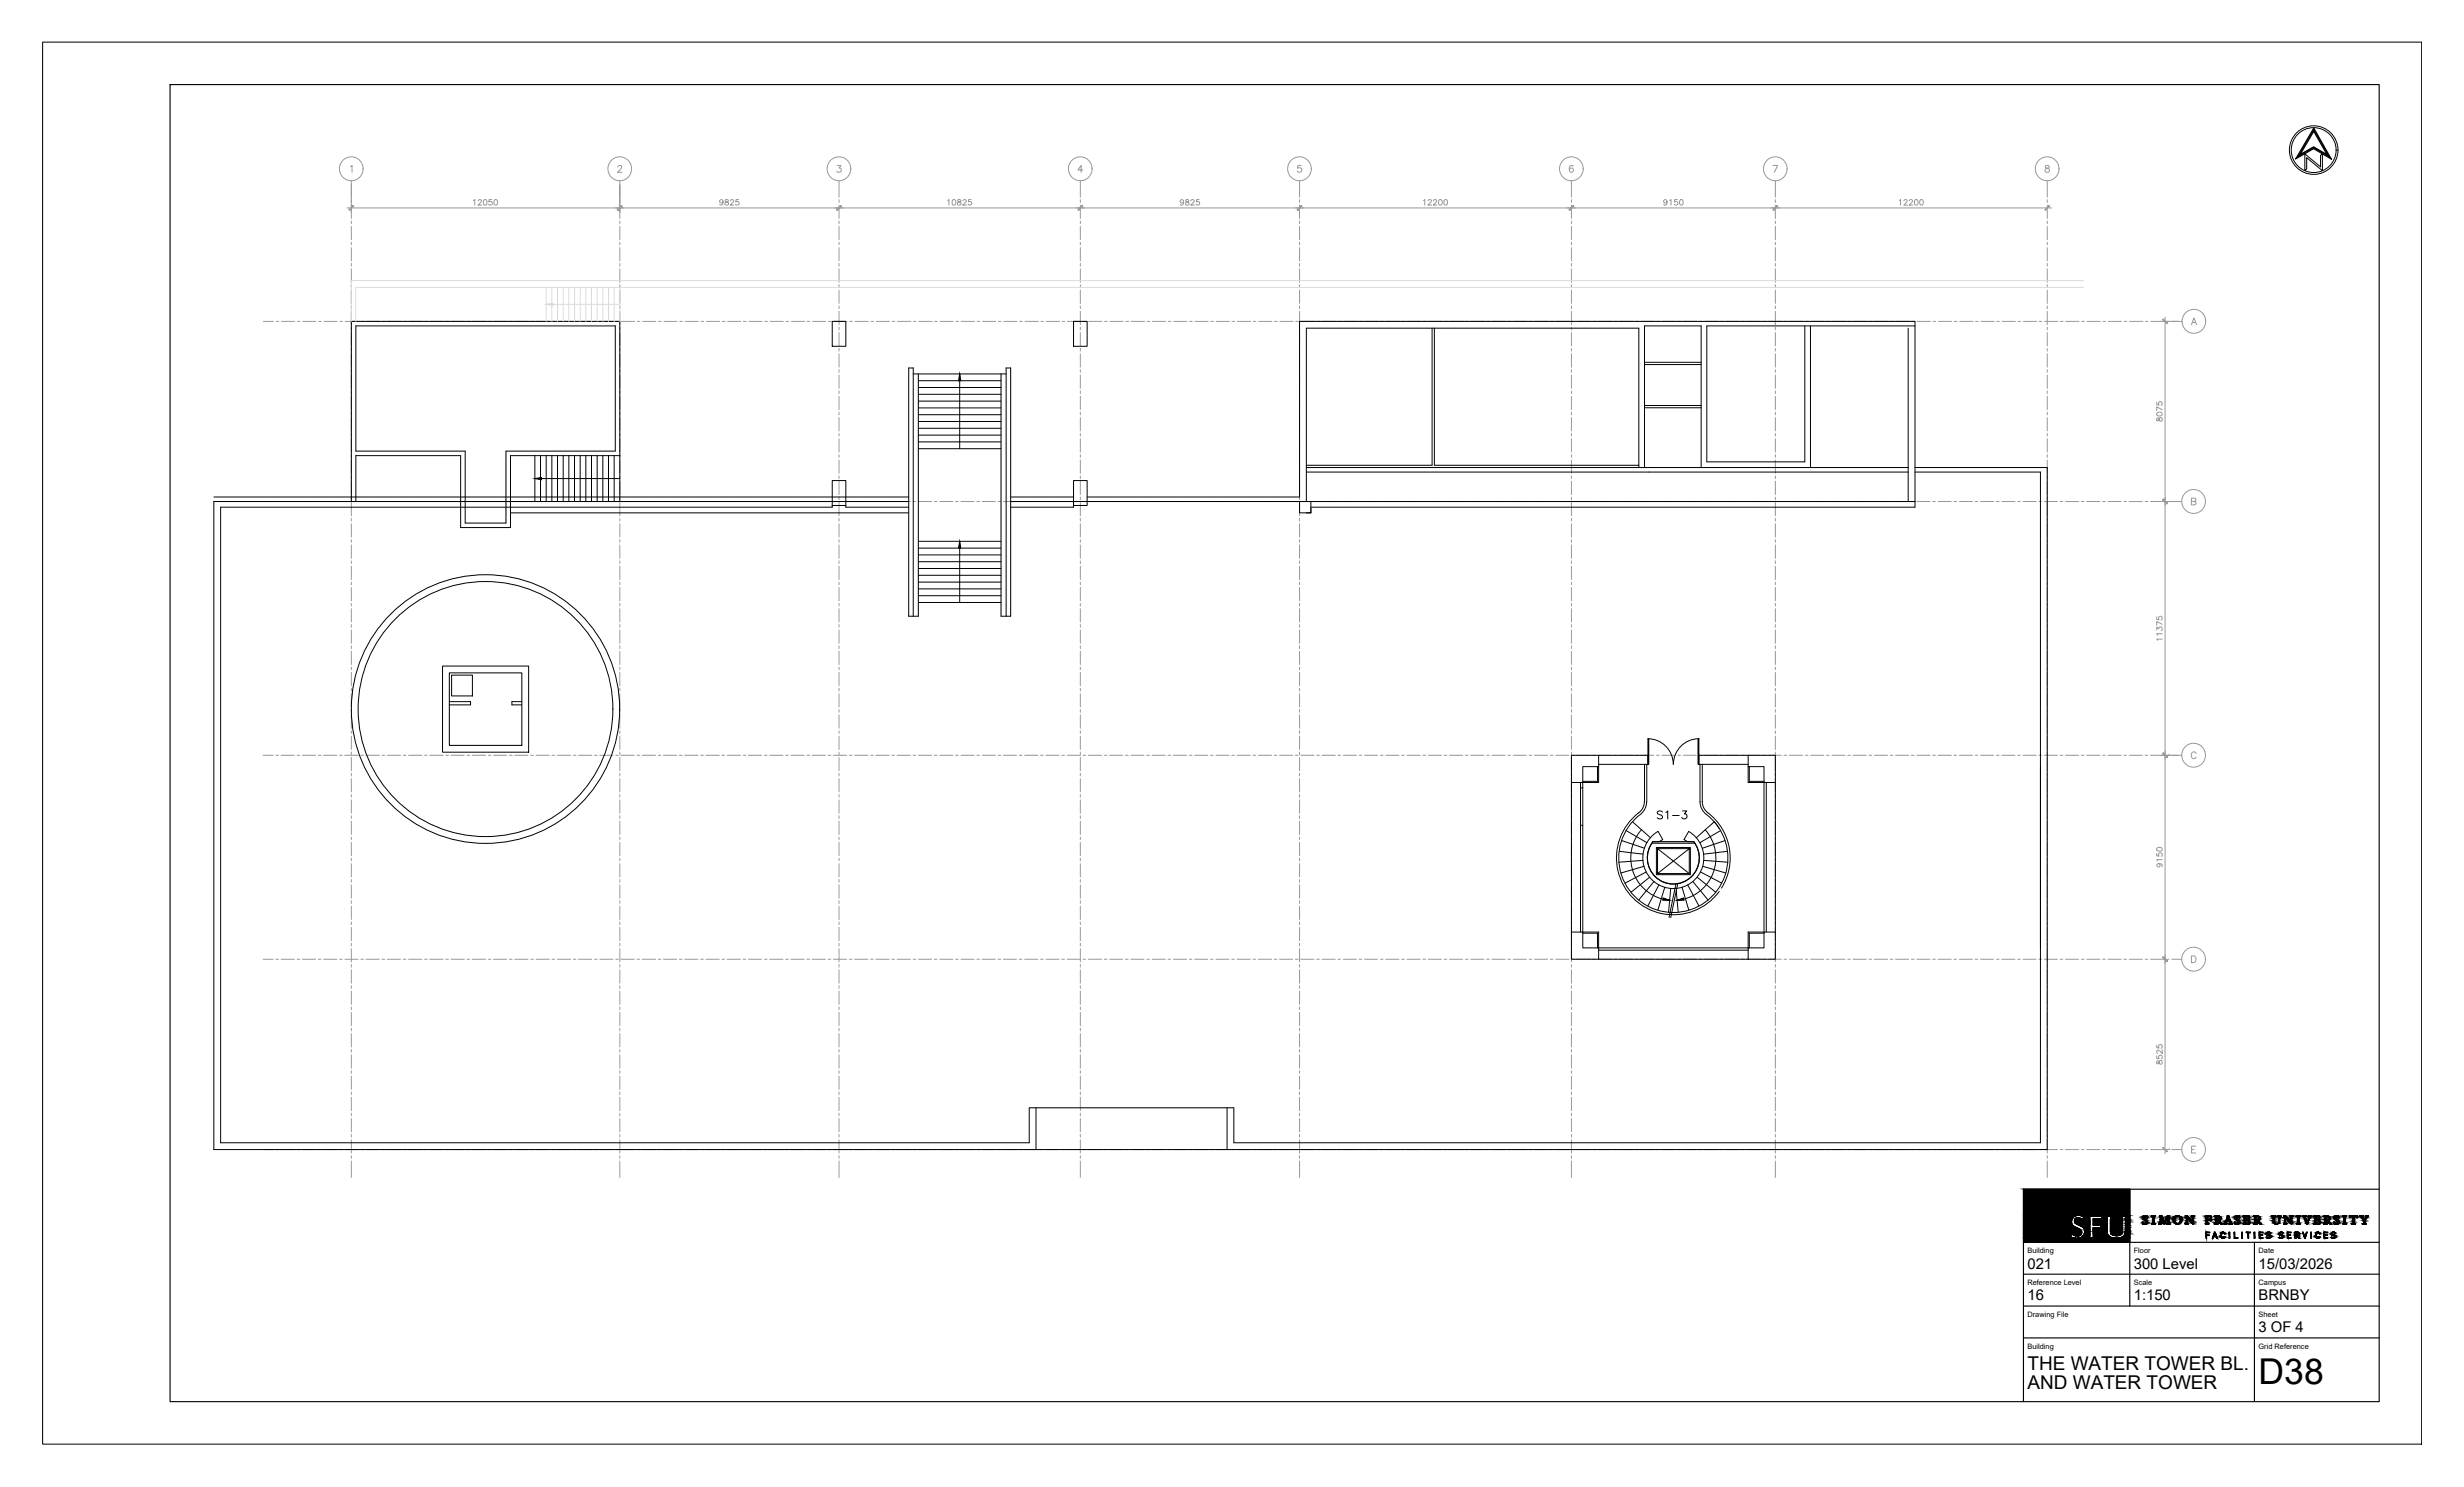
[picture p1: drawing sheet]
<svg xmlns="http://www.w3.org/2000/svg" width="737mm" height="444mm" viewBox="0 0 737 444" stroke-linecap="round" stroke-linejoin="round" font-family="sans-serif">
<defs><g id="words">
<text font-size="10.6" x="675.2" y="413.7">D38</text>
<g font-size="5.7">
<text x="606.1" y="409.5">THE WATER TOWER BL.</text>
<text x="606.1" y="415.2">AND WATER TOWER</text>
</g>
<g font-size="4.4">
<text x="606.1" y="379.2">021</text>
<text x="637.9" y="379.2">300 Level</text>
<text x="675.2" y="379.2">15/03/2026</text>
<text x="606.1" y="388.7">16</text>
<text x="637.9" y="388.7">1:150</text>
<text x="675.2" y="388.7">BRNBY</text>
<text x="675.2" y="398.1">3 OF 4</text>
</g>
<g font-size="2.2">
<text x="606.1" y="374.5">Building</text>
<text x="637.9" y="374.5">Floor</text>
<text x="675.2" y="374.5">Date</text>
<text x="606.1" y="384.1">Reference Level</text>
<text x="637.9" y="384.1">Scale</text>
<text x="675.2" y="384.1">Campus</text>
<text x="606.1" y="393.6">Drawing File</text>
<text x="675.2" y="393.6">Sheet</text>
<text x="606.1" y="403.1">Building</text>
<text x="675.2" y="403.1">Grid Reference</text>
</g>
</g></defs>
<!-- layer: FP021_03|SGR -->
<g fill="none" stroke="#989898" stroke-width=".3">
<path d="M105 54v4.9M105 59.7v.8M185.3 54v4.9M185.3 59.7v.8M250.8 54v4.9M250.8 59.7v.8M323 54v4.9M323 59.7v.8M388.5 54v4.9M388.5 59.7v.8M469.8 54v4.9M469.8 59.7v.8"/>
<path d="M530.7 54v4.9M530.7 59.7v.8M612 54v4.9M612 59.7v.8M105 61.3v4M105 66.1v.8M105 67.7v3.9M105 72.4v.8M105 74v4M105 78.8v.8M185.3 61.3v4M185.3 66.1v.8"/>
<path d="M185.3 67.7v3.9M185.3 72.4v.8M185.3 74v4M185.3 78.8v.8M250.8 61.3v4M250.8 66.1v.8M250.8 67.7v3.9M250.8 72.4v.8M250.8 74v4M250.8 78.8v.8M323 61.3v4M323 66.1v.8"/>
<path d="M323 67.7v3.9M323 72.4v.8M323 74v4M323 78.8v.8M388.5 61.3v4M388.5 66.1v.8M388.5 67.7v3.9M388.5 72.4v.8M388.5 74v4M388.5 78.8v.8M469.8 61.3v4M469.8 66.1v.8"/>
<path d="M469.8 67.7v3.9M469.8 72.4v.8M469.8 74v4M469.8 78.8v.8M530.7 61.3v4M530.7 66.1v.8M530.7 67.7v3.9M530.7 72.4v.8M530.7 74v4M530.7 78.8v.8M612 61.3v4M612 66.1v.8"/>
<path d="M612 67.7v3.9M612 72.4v.8M612 74v4M612 78.8v.8M78.7 96.1h3M82.6 96.1h.8M84.2 96.1h3.9M88.9 96.1h.8M90.5 96.1h3.9M95.3 96.1h.8M96.9 96.1h3.9M101.6 96.1h.8"/>
<path d="M103.2 96.1h3.9M105 80.4v3.9M105 85.1v.8M105 86.7v4M105 91.5v.8M105 93.1v3.9M105 97.8v.8M105 99.4v4M108 96.1h.8M109.6 96.1h3.9M114.3 96.1h.8M115.9 96.1h3.9"/>
<path d="M120.7 96.1h.8M122.3 96.1h3.9M127 96.1h.8M128.6 96.1h3.9M133.4 96.1h.8M135 96.1h3.9M139.7 96.1h.8M141.3 96.1h3.9M146.1 96.1h.8M147.7 96.1h3.9M152.4 96.1h.8M154 96.1h3.9"/>
<path d="M158.8 96.1h.8M160.4 96.1h3.9M165.1 96.1h.8M166.7 96.1h3.9M171.5 96.1h.8M173.1 96.1h3.9M177.8 96.1h.8M179.4 96.1h3.9M184.2 96.1h.8M185.3 80.4v3.9M185.3 85.1v.8M185.3 86.7v4"/>
<path d="M185.3 91.5v.8M185.3 93.1v3.9M185.3 97.8v.8M185.3 99.4v4M185.8 96.1h3.9M190.5 96.1h.8M192.1 96.1h3.9M196.9 96.1h.8M198.5 96.1h3.9M203.2 96.1h.8M204.8 96.1h3.9M209.6 96.1h.8"/>
<path d="M211.2 96.1h3.9M215.9 96.1h.8M217.5 96.1h3.9M222.3 96.1h.8M223.9 96.1h3.9M228.6 96.1h.8M230.2 96.1h3.9M235 96.1h.8M236.6 96.1h3.9M241.3 96.1h.8M242.9 96.1h3.9M247.7 96.1h.8"/>
<path d="M249.3 96.1h3.9M250.8 80.4v3.9M250.8 85.1v.8M250.8 86.7v4M250.8 91.5v.8M250.8 93.1v3.9M250.8 97.8v.8M250.8 99.4v4M254 96.1h.8M255.6 96.1h4M260.4 96.1h.8M262 96.1h3.9"/>
<path d="M266.7 96.1h.8M268.3 96.1h4M273.1 96.1h.8M274.7 96.1h3.9M279.4 96.1h.8M281 96.1h4M285.8 96.1h.8M287.4 96.1h3.9M292.1 96.1h.8M293.7 96.1h4M298.5 96.1h.8M300.1 96.1h3.9"/>
<path d="M304.8 96.1h.8M306.4 96.1h4M311.2 96.1h.8M312.8 96.1h3.9M317.5 96.1h.8M319.1 96.1h4M323 80.4v3.9M323 85.1v.8M323 86.7v4M323 91.5v.8M323 93.1v3.9M323 97.8v.8"/>
<path d="M323 99.4v4M323.9 96.1h.8M325.5 96.1h3.9M330.2 96.1h.8M331.8 96.1h4M336.6 96.1h.8M338.2 96.1h3.9M342.9 96.1h.8M344.5 96.1h4M349.3 96.1h.8M350.9 96.1h3.9M355.6 96.1h.8"/>
<path d="M357.2 96.1h4M362 96.1h.8M363.6 96.1h3.9M368.3 96.1h.8M369.9 96.1h4M374.7 96.1h.8M376.3 96.1h3.9M381 96.1h.8M382.6 96.1h4M387.4 96.1h.8M388.5 80.4v3.9M388.5 85.1v.8"/>
<path d="M388.5 86.7v4M388.5 91.5v.8M388.5 93.1v3.9M388.5 97.8v.8M388.5 99.4v4M389 96.1h3.9M393.7 96.1h.8M395.3 96.1h4M400.1 96.1h.8M401.7 96.1h3.9M406.4 96.1h.8M408 96.1h4"/>
<path d="M412.8 96.1h.8M414.4 96.1h3.9M419.1 96.1h.8M420.7 96.1h4M425.5 96.1h.8M427.1 96.1h3.9M431.8 96.1h.8M433.4 96.1h4M438.2 96.1h.8M439.8 96.1h3.9M444.5 96.1h.8M446.1 96.1h4"/>
<path d="M450.9 96.1h.8M452.5 96.1h3.9M457.2 96.1h.8M458.8 96.1h4M463.6 96.1h.8M465.2 96.1h3.9M469.8 80.4v3.9M469.8 85.1v.8M469.8 86.7v4M469.8 91.5v.8M469.8 93.1v3.9M469.8 97.8v.8"/>
<path d="M469.8 99.4v4M469.9 96.1h.8M471.5 96.1h4M476.3 96.1h.8M477.9 96.1h3.9M482.6 96.1h.8M484.2 96.1h4M489 96.1h.8M490.6 96.1h3.9M495.3 96.1h.8M496.9 96.1h4M501.7 96.1h.8"/>
<path d="M503.3 96.1h3.9M508 96.1h.8M509.6 96.1h4M514.4 96.1h.8M516 96.1h3.9M520.7 96.1h.8M522.3 96.1h4M527.1 96.1h.8M528.7 96.1h3.9M530.7 80.4v3.9M530.7 85.1v.8M530.7 86.7v4"/>
<path d="M530.7 91.5v.8M530.7 93.1v3.9M530.7 97.8v.8M530.7 99.4v4M533.4 96.1h.8M535 96.1h4M539.8 96.1h.8M541.4 96.1h3.9M546.1 96.1h.8M547.7 96.1h4M552.5 96.1h.8M554.1 96.1h3.9"/>
<path d="M558.8 96.1h.8M560.4 96.1h4M565.2 96.1h.8M566.8 96.1h3.9M571.5 96.1h.8M573.1 96.1h4M577.9 96.1h.8M579.5 96.1h3.9M584.2 96.1h.8M585.8 96.1h4M590.6 96.1h.8M592.2 96.1h3.9"/>
<path d="M596.9 96.1h.8M598.5 96.1h4M603.3 96.1h.8M604.9 96.1h3.9M609.6 96.1h.8M611.2 96.1h4M612 80.4v3.9M612 85.1v.8M612 86.7v4M612 91.5v.8M612 93.1v3.9M612 97.8v.8"/>
<path d="M612 99.4v4M616 96.1h.8M617.6 96.1h3.9M622.3 96.1h.8M623.9 96.1h4M628.7 96.1h.8M630.3 96.1h3.9M635 96.1h.8M636.6 96.1h4M641.4 96.1h.8M643 96.1h3.9M647.7 96.1h.8"/>
<path d="M649.3 96.1h3M105 104.2v.8M105 105.8v3.9M105 110.5v.8M105 112.1v4M105 116.9v.8M105 118.5v3.9M185.3 104.2v.8M185.3 105.8v3.9M185.3 110.5v.8M185.3 112.1v4M185.3 116.9v.8"/>
<path d="M185.3 118.5v3.9M250.8 104.2v.8M250.8 105.8v3.9M250.8 110.5v.8M250.8 112.1v4M250.8 116.9v.8M250.8 118.5v3.9M323 104.2v.8M323 105.8v3.9M323 110.5v.8M323 112.1v4M323 116.9v.8"/>
<path d="M323 118.5v3.9M388.5 104.2v.8M388.5 105.8v3.9M388.5 110.5v.8M388.5 112.1v4M388.5 116.9v.8M388.5 118.5v3.9M469.8 104.2v.8M469.8 105.8v3.9M469.8 110.5v.8M469.8 112.1v4M469.8 116.9v.8"/>
<path d="M469.8 118.5v3.9M530.7 104.2v.8M530.7 105.8v3.9M530.7 110.5v.8M530.7 112.1v4M530.7 116.9v.8M530.7 118.5v3.9M612 104.2v.8M612 105.8v3.9M612 110.5v.8M612 112.1v4M612 116.9v.8"/>
<path d="M612 118.5v3.9M105 123.2v.8M105 124.8v4M105 129.6v.8M105 131.2v3.9M105 135.9v.8M105 137.5v4M185.3 123.2v.8M185.3 124.8v4M185.3 129.6v.8M185.3 131.2v3.9M185.3 135.9v.8"/>
<path d="M185.3 137.5v4M250.8 123.2v.8M250.8 124.8v4M250.8 129.6v.8M250.8 131.2v3.9M250.8 135.9v.8M250.8 137.5v4M323 123.2v.8M323 124.8v4M323 129.6v.8M323 131.2v3.9M323 135.9v.8"/>
<path d="M323 137.5v4M388.5 123.2v.8M388.5 124.8v4M388.5 129.6v.8M388.5 131.2v3.9M388.5 135.9v.8M388.5 137.5v4M469.8 123.2v.8M469.8 124.8v4M469.8 129.6v.8M469.8 131.2v3.9M469.8 135.9v.8"/>
<path d="M469.8 137.5v4M530.7 123.2v.8M530.7 124.8v4M530.7 129.6v.8M530.7 131.2v3.9M530.7 135.9v.8M530.7 137.5v4M612 123.2v.8M612 124.8v4M612 129.6v.8M612 131.2v3.9M612 135.9v.8"/>
<path d="M612 137.5v4M78.7 149.9h3M82.5 149.9h.8M84 149.9h4M88.8 149.9h.8M90.4 149.9h4M95.2 149.9h.8M96.7 149.9h4M101.5 149.9h.8M103.1 149.9h4M105 142.3v.8M105 143.9v3.9"/>
<path d="M105 148.6v.8M105 150.2v4M105 155v.8M105 156.6v3.9M107.9 149.9h.8M109.4 149.9h4M114.2 149.9h.8M115.8 149.9h4M120.6 149.9h.8M122.1 149.9h4M126.9 149.9h.8M128.5 149.9h4"/>
<path d="M133.3 149.9h.8M134.8 149.9h4M139.6 149.9h.8M141.2 149.9h4M146 149.9h.8M147.5 149.9h4M152.3 149.9h.8M153.9 149.9h4M158.7 149.9h.8M160.2 149.9h4M165 149.9h.8M166.6 149.9h4"/>
<path d="M171.4 149.9h.8M172.9 149.9h4M177.7 149.9h.8M179.3 149.9h4M184.1 149.9h.8M185.3 142.3v.8M185.3 143.9v3.9M185.3 148.6v.8M185.3 150.2v4M185.3 155v.8M185.3 156.6v3.9M185.6 149.9h4"/>
<path d="M190.4 149.9h.8M192 149.9h4M196.8 149.9h.8M198.3 149.9h4M203.1 149.9h.8M204.7 149.9h4M209.5 149.9h.8M211 149.9h4M215.8 149.9h.8M217.4 149.9h4M222.2 149.9h.8M223.7 149.9h4"/>
<path d="M228.5 149.9h.8M230.1 149.9h4M234.9 149.9h.8M236.4 149.9h4M241.2 149.9h.8M242.8 149.9h4M247.6 149.9h.8M249.1 149.9h4M250.8 142.3v.8M250.8 143.9v3.9M250.8 148.6v.8M250.8 150.2v4"/>
<path d="M250.8 155v.8M250.8 156.6v3.9M253.9 149.9h.8M255.5 149.9h4M260.3 149.9h.8M261.8 149.9h4M266.6 149.9h.8M268.2 149.9h4M273 149.9h.8M274.6 149.9h3.9M279.3 149.9h.8M280.9 149.9h4"/>
<path d="M285.7 149.9h.8M287.3 149.9h3.9M292 149.9h.8M293.6 149.9h4M298.4 149.9h.8M300 149.9h3.9M304.7 149.9h.8M306.3 149.9h4M311.1 149.9h.8M312.7 149.9h3.9M317.4 149.9h.8M319 149.9h4"/>
<path d="M323 142.3v.8M323 143.9v3.9M323 148.6v.8M323 150.2v4M323 155v.8M323 156.6v3.9M323.8 149.9h.8M325.4 149.9h3.9M330.1 149.9h.8M331.7 149.9h4M336.5 149.9h.8M338.1 149.9h3.9"/>
<path d="M342.8 149.9h.8M344.4 149.9h4M349.2 149.9h.8M350.8 149.9h3.9M355.5 149.9h.8M357.1 149.9h4M361.9 149.9h.8M363.5 149.9h3.9M368.2 149.9h.8M369.8 149.9h4M374.6 149.9h.8M376.2 149.9h3.9"/>
<path d="M380.9 149.9h.8M382.5 149.9h4M387.3 149.9h.8M388.5 142.3v.8M388.5 143.9v3.9M388.5 148.6v.8M388.5 150.2v4M388.5 155v.8M388.5 156.6v3.9M388.9 149.9h3.9M393.6 149.9h.8M395.2 149.9h4"/>
<path d="M400 149.9h.8M401.6 149.9h3.9M406.3 149.9h.8M407.9 149.9h4M412.7 149.9h.8M414.3 149.9h3.9M419 149.9h.8M420.6 149.9h4M425.4 149.9h.8M427 149.9h3.9M431.7 149.9h.8M433.3 149.9h4"/>
<path d="M438.1 149.9h.8M439.7 149.9h3.9M444.4 149.9h.8M446 149.9h4M450.8 149.9h.8M452.4 149.9h3.9M457.1 149.9h.8M458.7 149.9h4M463.5 149.9h.8M465.1 149.9h3.9M469.8 142.3v.8M469.8 143.9v3.9"/>
<path d="M469.8 148.6v.8M469.8 150.2v4M469.8 155v.8M469.8 156.6v3.9M469.8 149.9h.8M471.4 149.9h4M476.2 149.9h.8M477.8 149.9h3.9M482.5 149.9h.8M484.1 149.9h4M488.9 149.9h.8M490.5 149.9h3.9"/>
<path d="M495.2 149.9h.8M496.8 149.9h4M501.6 149.9h.8M503.2 149.9h3.9M507.9 149.9h.8M509.5 149.9h4M514.3 149.9h.8M515.9 149.9h3.9M520.6 149.9h.8M522.2 149.9h4M527 149.9h.8M528.6 149.9h3.9"/>
<path d="M530.7 142.3v.8M530.7 143.9v3.9M530.7 148.6v.8M530.7 150.2v4M530.7 155v.8M530.7 156.6v3.9M533.3 149.9h.8M534.9 149.9h4M539.7 149.9h.8M541.3 149.9h3.9M546 149.9h.8M547.6 149.9h4"/>
<path d="M552.4 149.9h.8M554 149.9h3.9M558.7 149.9h.8M560.3 149.9h4M565.1 149.9h.8M566.7 149.9h3.9M571.4 149.9h.8M573 149.9h4M577.8 149.9h.8M579.4 149.9h3.9M584.1 149.9h.8M585.7 149.9h4"/>
<path d="M590.5 149.9h.8M592.1 149.9h3.9M596.8 149.9h.8M598.4 149.9h4M603.2 149.9h.8M604.8 149.9h3.9M609.5 149.9h.8M611.1 149.9h4M612 142.3v.8M612 143.9v3.9M612 148.6v.8M612 150.2v4"/>
<path d="M612 155v.8M612 156.6v3.9M615.9 149.9h.8M617.5 149.9h3.9M622.2 149.9h.8M623.8 149.9h4M628.6 149.9h.8M630.2 149.9h3.9M634.9 149.9h.8M636.5 149.9h4M641.3 149.9h.8M642.9 149.9h3.9"/>
<path d="M647.6 149.9h.8M649.2 149.9h3M105 161.3v.8M105 162.9v4M105 167.7v.8M105 169.3v3.9M105 174v.8M105 175.6v4M185.3 161.3v.8M185.3 162.9v4M185.3 167.7v.8M185.3 169.3v3.9"/>
<path d="M185.3 174v.8M185.3 175.6v4M250.8 161.3v.8M250.8 162.9v4M250.8 167.7v.8M250.8 169.3v3.9M250.8 174v.8M250.8 175.6v4M323 161.3v.8M323 162.9v4M323 167.7v.8M323 169.3v3.9"/>
<path d="M323 174v.8M323 175.6v4M388.5 161.3v.8M388.5 162.9v4M388.5 167.7v.8M388.5 169.3v3.9M388.5 174v.8M388.5 175.6v4M469.8 161.3v.8M469.8 162.9v4M469.8 167.7v.8M469.8 169.3v3.9"/>
<path d="M469.8 174v.8M469.8 175.6v4M530.7 161.3v.8M530.7 162.9v4M530.7 167.7v.8M530.7 169.3v3.9M530.7 174v.8M530.7 175.6v4M612 161.3v.8M612 162.9v4M612 167.7v.8M612 169.3v3.9"/>
<path d="M612 174v.8M612 175.6v4M105 180.4v.8M105 182v3.9M105 186.7v.8M105 188.3v4M105 193.1v.8M105 194.7v3.9M105 199.4v.8M185.3 180.4v.8M185.3 182v3.9M185.3 186.7v.8"/>
<path d="M185.3 188.3v4M185.3 193.1v.8M185.3 194.7v3.9M185.3 199.4v.8M250.8 180.4v.8M250.8 182v3.9M250.8 186.7v.8M250.8 188.3v4M250.8 193.1v.8M250.8 194.7v3.9M250.8 199.4v.8M323 180.4v.8"/>
<path d="M323 182v3.9M323 186.7v.8M323 188.3v4M323 193.1v.8M323 194.7v3.9M323 199.4v.8M388.5 180.4v.8M388.5 182v3.9M388.5 186.7v.8M388.5 188.3v4M388.5 193.1v.8M388.5 194.7v3.9"/>
<path d="M388.5 199.4v.8M469.8 180.4v.8M469.8 182v3.9M469.8 186.7v.8M469.8 188.3v4M469.8 193.1v.8M469.8 194.7v3.9M469.8 199.4v.8M530.7 180.4v.8M530.7 182v3.9M530.7 186.7v.8M530.7 188.3v4"/>
<path d="M530.7 193.1v.8M530.7 194.7v3.9M530.7 199.4v.8M612 180.4v.8M612 182v3.9M612 186.7v.8M612 188.3v4M612 193.1v.8M612 194.7v3.9M612 199.4v.8M105 201v4M105 205.8v.8"/>
<path d="M105 207.4v3.9M105 212.1v.8M105 213.7v4M105 218.5v.8M185.3 201v4M185.3 205.8v.8M185.3 207.4v3.9M185.3 212.1v.8M185.3 213.7v4M185.3 218.5v.8M250.8 201v4M250.8 205.8v.8"/>
<path d="M250.8 207.4v3.9M250.8 212.1v.8M250.8 213.7v4M250.8 218.5v.8M323 201v4M323 205.8v.8M323 207.4v3.9M323 212.1v.8M323 213.7v4M323 218.5v.8M388.5 201v4M388.5 205.8v.8"/>
<path d="M388.5 207.4v3.9M388.5 212.1v.8M388.5 213.7v4M388.5 218.5v.8M469.8 201v4M469.8 205.8v.8M469.8 207.4v3.9M469.8 212.1v.8M469.8 213.7v4M469.8 218.5v.8M530.7 201v4M530.7 205.8v.8"/>
<path d="M530.7 207.4v3.9M530.7 212.1v.8M530.7 213.7v4M530.7 218.5v.8M612 201v4M612 205.8v.8M612 207.4v3.9M612 212.1v.8M612 213.7v4M612 218.5v.8M78.7 225.8h3M82.5 225.8h.8"/>
<path d="M84 225.8h4M88.8 225.8h.8M90.4 225.8h4M95.2 225.8h.8M96.7 225.8h4M101.5 225.8h.8M103.1 225.8h4M105 220.1v3.9M105 224.8v.8M105 226.4v4M105 231.2v.8M105 232.8v3.9"/>
<path d="M105 237.5v.8M105 239.1v4M107.9 225.8h.8M109.4 225.8h4M114.2 225.8h.8M115.8 225.8h4M120.6 225.8h.8M122.1 225.8h4M126.9 225.8h.8M128.5 225.8h4M133.3 225.8h.8M134.8 225.8h4"/>
<path d="M139.6 225.8h.8M141.2 225.8h4M146 225.8h.8M147.5 225.8h4M152.3 225.8h.8M153.9 225.8h4M158.7 225.8h.8M160.2 225.8h4M165 225.8h.8M166.6 225.8h4M171.4 225.8h.8M172.9 225.8h4"/>
<path d="M177.7 225.8h.8M179.3 225.8h4M184.1 225.8h.8M185.3 220.1v3.9M185.3 224.8v.8M185.3 226.4v4M185.3 231.2v.8M185.3 232.8v3.9M185.3 237.5v.8M185.3 239.1v4M185.6 225.8h4M190.4 225.8h.8"/>
<path d="M192 225.8h4M196.8 225.8h.8M198.3 225.8h4M203.1 225.8h.8M204.7 225.8h4M209.5 225.8h.8M211 225.8h4M215.8 225.8h.8M217.4 225.8h4M222.2 225.8h.8M223.7 225.8h4M228.5 225.8h.8"/>
<path d="M230.1 225.8h4M234.9 225.8h.8M236.4 225.8h4M241.2 225.8h.8M242.8 225.8h4M247.6 225.8h.8M249.1 225.8h4M250.8 220.1v3.9M250.8 224.8v.8M250.8 226.4v4M250.8 231.2v.8M250.8 232.8v3.9"/>
<path d="M250.8 237.5v.8M250.8 239.1v4M253.9 225.8h.8M255.5 225.8h4M260.3 225.8h.8M261.8 225.8h4M266.6 225.8h.8M268.2 225.8h4M273 225.8h.8M274.6 225.8h3.9M279.3 225.8h.8M280.9 225.8h4"/>
<path d="M285.7 225.8h.8M287.3 225.8h3.9M292 225.8h.8M293.6 225.8h4M298.4 225.8h.8M300 225.8h3.9M304.7 225.8h.8M306.3 225.8h4M311.1 225.8h.8M312.7 225.8h3.9M317.4 225.8h.8M319 225.8h4"/>
<path d="M323 220.1v3.9M323 224.8v.8M323 226.4v4M323 231.2v.8M323 232.8v3.9M323 237.5v.8M323 239.1v4M323.8 225.8h.8M325.4 225.8h3.9M330.1 225.8h.8M331.7 225.8h4M336.5 225.8h.8"/>
<path d="M338.1 225.8h3.9M342.8 225.8h.8M344.4 225.8h4M349.2 225.8h.8M350.8 225.8h3.9M355.5 225.8h.8M357.1 225.8h4M361.9 225.8h.8M363.5 225.8h3.9M368.2 225.8h.8M369.8 225.8h4M374.6 225.8h.8"/>
<path d="M376.2 225.8h3.9M380.9 225.8h.8M382.5 225.8h4M387.3 225.8h.8M388.5 220.1v3.9M388.5 224.8v.8M388.5 226.4v4M388.5 231.2v.8M388.5 232.8v3.9M388.5 237.5v.8M388.5 239.1v4M388.9 225.8h3.9"/>
<path d="M393.6 225.8h.8M395.2 225.8h4M400 225.8h.8M401.6 225.8h3.9M406.3 225.8h.8M407.9 225.8h4M412.7 225.8h.8M414.3 225.8h3.9M419 225.8h.8M420.6 225.8h4M425.4 225.8h.8M427 225.8h3.9"/>
<path d="M431.7 225.8h.8M433.3 225.8h4M438.1 225.8h.8M439.7 225.8h3.9M444.4 225.8h.8M446 225.8h4M450.8 225.8h.8M452.4 225.8h3.9M457.1 225.8h.8M458.7 225.8h4M463.5 225.8h.8M465.1 225.8h3.9"/>
<path d="M469.8 220.1v3.9M469.8 224.8v.8M469.8 226.4v4M469.8 231.2v.8M469.8 232.8v3.9M469.8 237.5v.8M469.8 239.1v4M469.8 225.8h.8M471.4 225.8h4M476.2 225.8h.8M477.8 225.8h3.9M482.5 225.8h.8"/>
<path d="M484.1 225.8h4M488.9 225.8h.8M490.5 225.8h3.9M495.2 225.8h.8M496.8 225.8h4M501.6 225.8h.8M503.2 225.8h3.9M507.9 225.8h.8M509.5 225.8h4M514.3 225.8h.8M515.9 225.8h3.9M520.6 225.8h.8"/>
<path d="M522.2 225.8h4M527 225.8h.8M528.6 225.8h3.9M530.7 220.1v3.9M530.7 224.8v.8M530.7 226.4v4M530.7 231.2v.8M530.7 232.8v3.9M530.7 237.5v.8M530.7 239.1v4M533.3 225.8h.8M534.9 225.8h4"/>
<path d="M539.7 225.8h.8M541.3 225.8h3.9M546 225.8h.8M547.6 225.8h4M552.4 225.8h.8M554 225.8h3.9M558.7 225.8h.8M560.3 225.8h4M565.1 225.8h.8M566.7 225.8h3.9M571.4 225.8h.8M573 225.8h4"/>
<path d="M577.8 225.8h.8M579.4 225.8h3.9M584.1 225.8h.8M585.7 225.8h4M590.5 225.8h.8M592.1 225.8h3.9M596.8 225.8h.8M598.4 225.8h4M603.2 225.8h.8M604.8 225.8h3.9M609.5 225.8h.8M611.1 225.8h4"/>
<path d="M612 220.1v3.9M612 224.8v.8M612 226.4v4M612 231.2v.8M612 232.8v3.9M612 237.5v.8M612 239.1v4M615.9 225.8h.8M617.5 225.8h3.9M622.2 225.8h.8M623.8 225.8h4M628.6 225.8h.8"/>
<path d="M630.2 225.8h3.9M634.9 225.8h.8M636.5 225.8h4M641.3 225.8h.8M642.9 225.8h3.9M647.6 225.8h.8M649.2 225.8h3M105 243.9v.8M105 245.5v3.9M105 250.2v.8M105 251.8v4M105 256.6v.8"/>
<path d="M105 258.2v3.9M185.3 243.9v.8M185.3 245.5v3.9M185.3 250.2v.8M185.3 251.8v4M185.3 256.6v.8M185.3 258.2v3.9M250.8 243.9v.8M250.8 245.5v3.9M250.8 250.2v.8M250.8 251.8v4M250.8 256.6v.8"/>
<path d="M250.8 258.2v3.9M323 243.9v.8M323 245.5v3.9M323 250.2v.8M323 251.8v4M323 256.6v.8M323 258.2v3.9M388.5 243.9v.8M388.5 245.5v3.9M388.5 250.2v.8M388.5 251.8v4M388.5 256.6v.8"/>
<path d="M388.5 258.2v3.9M469.8 243.9v.8M469.8 245.5v3.9M469.8 250.2v.8M469.8 251.8v4M469.8 256.6v.8M469.8 258.2v3.9M530.7 243.9v.8M530.7 245.5v3.9M530.7 250.2v.8M530.7 251.8v4M530.7 256.6v.8"/>
<path d="M530.7 258.2v3.9M612 243.9v.8M612 245.5v3.9M612 250.2v.8M612 251.8v4M612 256.6v.8M612 258.2v3.9M105 262.9v.8M105 264.5v4M105 269.3v.8M105 270.9v3.9M105 275.6v.8"/>
<path d="M105 277.2v4M185.3 262.9v.8M185.3 264.5v4M185.3 269.3v.8M185.3 270.9v3.9M185.3 275.6v.8M185.3 277.2v4M250.8 262.9v.8M250.8 264.5v4M250.8 269.3v.8M250.8 270.9v3.9M250.8 275.6v.8"/>
<path d="M250.8 277.2v4M323 262.9v.8M323 264.5v4M323 269.3v.8M323 270.9v3.9M323 275.6v.8M323 277.2v4M388.5 262.9v.8M388.5 264.5v4M388.5 269.3v.8M388.5 270.9v3.9M388.5 275.6v.8"/>
<path d="M388.5 277.2v4M469.8 262.9v.8M469.8 264.5v4M469.8 269.3v.8M469.8 270.9v3.9M469.8 275.6v.8M469.8 277.2v4M530.7 262.9v.8M530.7 264.5v4M530.7 269.3v.8M530.7 270.9v3.9M530.7 275.6v.8"/>
<path d="M530.7 277.2v4M612 262.9v.8M612 264.5v4M612 269.3v.8M612 270.9v3.9M612 275.6v.8M612 277.2v4M78.7 286.7h3M82.5 286.7h.8M84 286.7h4M88.8 286.7h.8M90.4 286.7h4"/>
<path d="M95.2 286.7h.8M96.7 286.7h4M101.5 286.7h.8M103.1 286.7h4M105 282v.8M105 283.6v3.9M105 288.3v.8M105 289.9v4M105 294.7v.8M105 296.3v3.9M107.9 286.7h.8M109.4 286.7h4"/>
<path d="M114.2 286.7h.8M115.8 286.7h4M120.6 286.7h.8M122.1 286.7h4M126.9 286.7h.8M128.5 286.7h4M133.3 286.7h.8M134.8 286.7h4M139.6 286.7h.8M141.2 286.7h4M146 286.7h.8M147.5 286.7h4"/>
<path d="M152.3 286.7h.8M153.9 286.7h4M158.7 286.7h.8M160.2 286.7h4M165 286.7h.8M166.6 286.7h4M171.4 286.7h.8M172.9 286.7h4M177.7 286.7h.8M179.3 286.7h4M184.1 286.7h.8M185.3 282v.8"/>
<path d="M185.3 283.6v3.9M185.3 288.3v.8M185.3 289.9v4M185.3 294.7v.8M185.3 296.3v3.9M185.6 286.7h4M190.4 286.7h.8M192 286.7h4M196.8 286.7h.8M198.3 286.7h4M203.1 286.7h.8M204.7 286.7h4"/>
<path d="M209.5 286.7h.8M211 286.7h4M215.8 286.7h.8M217.4 286.7h4M222.2 286.7h.8M223.7 286.7h4M228.5 286.7h.8M230.1 286.7h4M234.9 286.7h.8M236.4 286.7h4M241.2 286.7h.8M242.8 286.7h4"/>
<path d="M247.6 286.7h.8M249.1 286.7h4M250.8 282v.8M250.8 283.6v3.9M250.8 288.3v.8M250.8 289.9v4M250.8 294.7v.8M250.8 296.3v3.9M253.9 286.7h.8M255.5 286.7h4M260.3 286.7h.8M261.8 286.7h4"/>
<path d="M266.6 286.7h.8M268.2 286.7h4M273 286.7h.8M274.6 286.7h3.9M279.3 286.7h.8M280.9 286.7h4M285.7 286.7h.8M287.3 286.7h3.9M292 286.7h.8M293.6 286.7h4M298.4 286.7h.8M300 286.7h3.9"/>
<path d="M304.7 286.7h.8M306.3 286.7h4M311.1 286.7h.8M312.7 286.7h3.9M317.4 286.7h.8M319 286.7h4M323 282v.8M323 283.6v3.9M323 288.3v.8M323 289.9v4M323 294.7v.8M323 296.3v3.9"/>
<path d="M323.8 286.7h.8M325.4 286.7h3.9M330.1 286.7h.8M331.7 286.7h4M336.5 286.7h.8M338.1 286.7h3.9M342.8 286.7h.8M344.4 286.7h4M349.2 286.7h.8M350.8 286.7h3.9M355.5 286.7h.8M357.1 286.7h4"/>
<path d="M361.9 286.7h.8M363.5 286.7h3.9M368.2 286.7h.8M369.8 286.7h4M374.6 286.7h.8M376.2 286.7h3.9M380.9 286.7h.8M382.5 286.7h4M387.3 286.7h.8M388.5 282v.8M388.5 283.6v3.9M388.5 288.3v.8"/>
<path d="M388.5 289.9v4M388.5 294.7v.8M388.5 296.3v3.9M388.9 286.7h3.9M393.6 286.7h.8M395.2 286.7h4M400 286.7h.8M401.6 286.7h3.9M406.3 286.7h.8M407.9 286.7h4M412.7 286.7h.8M414.3 286.7h3.9"/>
<path d="M419 286.7h.8M420.6 286.7h4M425.4 286.7h.8M427 286.7h3.9M431.7 286.7h.8M433.3 286.7h4M438.1 286.7h.8M439.7 286.7h3.9M444.4 286.7h.8M446 286.7h4M450.8 286.7h.8M452.4 286.7h3.9"/>
<path d="M457.1 286.7h.8M458.7 286.7h4M463.5 286.7h.8M465.1 286.7h3.9M469.8 282v.8M469.8 283.6v3.9M469.8 288.3v.8M469.8 289.9v4M469.8 294.7v.8M469.8 296.3v3.9M469.8 286.7h.8M471.4 286.7h4"/>
<path d="M476.2 286.7h.8M477.8 286.7h3.9M482.5 286.7h.8M484.1 286.7h4M488.9 286.7h.8M490.5 286.7h3.9M495.2 286.7h.8M496.8 286.7h4M501.6 286.7h.8M503.2 286.7h3.9M507.9 286.7h.8M509.5 286.7h4"/>
<path d="M514.3 286.7h.8M515.9 286.7h3.9M520.6 286.7h.8M522.2 286.7h4M527 286.7h.8M528.6 286.7h3.9M530.7 282v.8M530.7 283.6v3.9M530.7 288.3v.8M530.7 289.9v4M530.7 294.7v.8M530.7 296.3v3.9"/>
<path d="M533.3 286.7h.8M534.9 286.7h4M539.7 286.7h.8M541.3 286.7h3.9M546 286.7h.8M547.6 286.7h4M552.4 286.7h.8M554 286.7h3.9M558.7 286.7h.8M560.3 286.7h4M565.1 286.7h.8M566.7 286.7h3.9"/>
<path d="M571.4 286.7h.8M573 286.7h4M577.8 286.7h.8M579.4 286.7h3.9M584.1 286.7h.8M585.7 286.7h4M590.5 286.7h.8M592.1 286.7h3.9M596.8 286.7h.8M598.4 286.7h4M603.2 286.7h.8M604.8 286.7h3.9"/>
<path d="M609.5 286.7h.8M611.1 286.7h4M612 282v.8M612 283.6v3.9M612 288.3v.8M612 289.9v4M612 294.7v.8M612 296.3v3.9M615.9 286.7h.8M617.5 286.7h3.9M622.2 286.7h.8M623.8 286.7h4"/>
<path d="M628.6 286.7h.8M630.2 286.7h3.9M634.9 286.7h.8M636.5 286.7h4M641.3 286.7h.8M642.9 286.7h3.9M647.6 286.7h.8M649.2 286.7h3M105 301v.8M105 302.6v4M105 307.4v.8M105 309v3.9"/>
<path d="M105 313.7v.8M105 315.3v4M185.3 301v.8M185.3 302.6v4M185.3 307.4v.8M185.3 309v3.9M185.3 313.7v.8M185.3 315.3v4M250.8 301v.8M250.8 302.6v4M250.8 307.4v.8M250.8 309v3.9"/>
<path d="M250.8 313.7v.8M250.8 315.3v4M323 301v.8M323 302.6v4M323 307.4v.8M323 309v3.9M323 313.7v.8M323 315.3v4M388.5 301v.8M388.5 302.6v4M388.5 307.4v.8M388.5 309v3.9"/>
<path d="M388.5 313.7v.8M388.5 315.3v4M469.8 301v.8M469.8 302.6v4M469.8 307.4v.8M469.8 309v3.9M469.8 313.7v.8M469.8 315.3v4M530.7 301v.8M530.7 302.6v4M530.7 307.4v.8M530.7 309v3.9"/>
<path d="M530.7 313.7v.8M530.7 315.3v4M612 301v.8M612 302.6v4M612 307.4v.8M612 309v3.9M612 313.7v.8M612 315.3v4M105 320.1v.8M105 321.7v3.9M105 326.4v.8M105 328v4"/>
<path d="M105 332.8v.8M105 334.4v3.9M105 339.1v.8M185.3 320.1v.8M185.3 321.7v3.9M185.3 326.4v.8M185.3 328v4M185.3 332.8v.8M185.3 334.4v3.9M185.3 339.1v.8M250.8 320.1v.8M250.8 321.7v3.9"/>
<path d="M250.8 326.4v.8M250.8 328v4M250.8 332.8v.8M250.8 334.4v3.9M250.8 339.1v.8M323 320.1v.8M323 321.7v3.9M323 326.4v.8M323 328v4M323 332.8v.8M323 334.4v3.9M323 339.1v.8"/>
<path d="M388.5 320.1v.8M388.5 321.7v3.9M388.5 326.4v.8M388.5 328v4M388.5 332.8v.8M388.5 334.4v3.9M388.5 339.1v.8M469.8 320.1v.8M469.8 321.7v3.9M469.8 326.4v.8M469.8 328v4M469.8 332.8v.8"/>
<path d="M469.8 334.4v3.9M469.8 339.1v.8M530.7 320.1v.8M530.7 321.7v3.9M530.7 326.4v.8M530.7 328v4M530.7 332.8v.8M530.7 334.4v3.9M530.7 339.1v.8M612 320.1v.8M612 321.7v3.9M612 326.4v.8"/>
<path d="M612 328v4M612 332.8v.8M612 334.4v3.9M612 339.1v.8M78.7 343.6h3M82.5 343.6h.8M84 343.6h4M88.8 343.6h.8M90.4 343.6h4M95.2 343.6h.8M96.7 343.6h4M101.5 343.6h.8"/>
<path d="M103.1 343.6h4M105 340.7v4M105 345.5v.8M105 347.1v4.9M107.9 343.6h.8M109.4 343.6h4M114.2 343.6h.8M115.8 343.6h4M120.6 343.6h.8M122.1 343.6h4M126.9 343.6h.8M128.5 343.6h4"/>
<path d="M133.3 343.6h.8M134.8 343.6h4M139.6 343.6h.8M141.2 343.6h4M146 343.6h.8M147.5 343.6h4M152.3 343.6h.8M153.9 343.6h4M158.7 343.6h.8M160.2 343.6h4M165 343.6h.8M166.6 343.6h4"/>
<path d="M171.4 343.6h.8M172.9 343.6h4M177.7 343.6h.8M179.3 343.6h4M184.1 343.6h.8M185.3 340.7v4M185.3 345.5v.8M185.3 347.1v4.9M185.6 343.6h4M190.4 343.6h.8M192 343.6h4M196.8 343.6h.8"/>
<path d="M198.3 343.6h4M203.1 343.6h.8M204.7 343.6h4M209.5 343.6h.8M211 343.6h4M215.8 343.6h.8M217.4 343.6h4M222.2 343.6h.8M223.7 343.6h4M228.5 343.6h.8M230.1 343.6h4M234.9 343.6h.8"/>
<path d="M236.4 343.6h4M241.2 343.6h.8M242.8 343.6h4M247.6 343.6h.8M249.1 343.6h4M250.8 340.7v4M250.8 345.5v.8M250.8 347.1v4.9M253.9 343.6h.8M255.5 343.6h4M260.3 343.6h.8M261.8 343.6h4"/>
<path d="M266.6 343.6h.8M268.2 343.6h4M273 343.6h.8M274.5 343.6h4M279.3 343.6h.8M280.9 343.6h4M285.7 343.6h.8M287.3 343.6h3.9M292 343.6h.8M293.6 343.6h4M298.4 343.6h.8M300 343.6h3.9"/>
<path d="M304.7 343.6h.8M306.3 343.6h4M311.1 343.6h.8M312.7 343.6h3.9M317.4 343.6h.8M319 343.6h4M323 340.7v4M323 345.5v.8M323 347.1v4.9M323.8 343.6h.8M325.4 343.6h3.9M330.1 343.6h.8"/>
<path d="M331.7 343.6h4M336.5 343.6h.8M338.1 343.6h3.9M342.8 343.6h.8M344.4 343.6h4M349.2 343.6h.8M350.8 343.6h3.9M355.5 343.6h.8M357.1 343.6h4M361.9 343.6h.8M363.5 343.6h3.9M368.2 343.6h.8"/>
<path d="M369.8 343.6h4M374.6 343.6h.8M376.2 343.6h3.9M380.9 343.6h.8M382.5 343.6h4M387.3 343.6h.8M388.5 340.7v4M388.5 345.5v.8M388.5 347.1v4.9M388.9 343.6h3.9M393.6 343.6h.8M395.2 343.6h4"/>
<path d="M400 343.6h.8M401.6 343.6h3.9M406.3 343.6h.8M407.9 343.6h4M412.7 343.6h.8M414.3 343.6h3.9M419 343.6h.8M420.6 343.6h4M425.4 343.6h.8M427 343.6h3.9M431.7 343.6h.8M433.3 343.6h4"/>
<path d="M438.1 343.6h.8M439.7 343.6h3.9M444.4 343.6h.8M446 343.6h4M450.8 343.6h.8M452.4 343.6h3.9M457.1 343.6h.8M458.7 343.6h4M463.5 343.6h.8M465.1 343.6h3.9M469.8 340.7v4M469.8 345.5v.8"/>
<path d="M469.8 347.1v4.9M469.8 343.6h.8M471.4 343.6h4M476.2 343.6h.8M477.8 343.6h3.9M482.5 343.6h.8M484.1 343.6h4M488.9 343.6h.8M490.5 343.6h3.9M495.2 343.6h.8M496.8 343.6h4M501.6 343.6h.8"/>
<path d="M503.2 343.6h3.9M507.9 343.6h.8M509.5 343.6h4M514.3 343.6h.8M515.9 343.6h3.9M520.6 343.6h.8M522.2 343.6h4M527 343.6h.8M528.6 343.6h3.9M530.7 340.7v4M530.7 345.5v.8M530.7 347.1v4.9"/>
<path d="M533.3 343.6h.8M534.9 343.6h4M539.7 343.6h.8M541.3 343.6h3.9M546 343.6h.8M547.6 343.6h4M552.4 343.6h.8M554 343.6h3.9M558.7 343.6h.8M560.3 343.6h4M565.1 343.6h.8M566.7 343.6h3.9"/>
<path d="M571.4 343.6h.8M573 343.6h4M577.8 343.6h.8M579.4 343.6h3.9M584.1 343.6h.8M585.7 343.6h4M590.5 343.6h.8M592.1 343.6h3.9M596.8 343.6h.8M598.4 343.6h4M603.2 343.6h.8M604.8 343.6h3.9"/>
<path d="M609.5 343.6h.8M611.1 343.6h4M612 340.7v4M612 345.5v.8M612 347.1v4.9M615.9 343.6h.8M617.5 343.6h3.9M622.2 343.6h.8M623.8 343.6h4M628.6 343.6h.8M630.2 343.6h3.9M634.9 343.6h.8"/>
<path d="M636.5 343.6h4M641.3 343.6h.8M642.9 343.6h3.9M647.6 343.6h.8M649.2 343.6h3"/>
</g>
<!-- layer: FP021_03|SGRID -->
<g fill="none" stroke="#989898" stroke-width=".3">
<path d="M104.8 49.8l.4-.3v2M184.7 49.9l.2-.4h.6l.3 .1v.5l-1.2 1.4h1.4M250.3 49.5h1.1l-.6 .7a.68 .68 0 0 1 .5 1.1 .68 .68 0 0 1-1.2-.2M323.7 50.8h-1.5l1-1.3v2M389 49.5h-1l-.1 .8a.73 .73 0 0 1 1.1 0 .73 .73 0 0 1-.1 1.1 .73 .73 0 0 1-1.1-.3M470.3 49.8l-.4-.3a1.07 1.07 0 0 0-.8 .9 1.07 1.07 0 0 0 .7 1.1 .63 .63 0 0 0 .6-.7 .63 .63 0 0 0-.6-.6 .63 .63 0 0 0-.7 .6M530.1 49.5h1.3l-1 2M611.5 49.5v.6l.6 .2a.6 .6 0 0 1 .6 .5 .6 .6 0 0 1-.5 .7l-.7-.1-.2-.3a1.03 1.03 0 0 1 1.2-1v-.6zM655.1 97.1l.8-2 .8 2M655.4 96.4h1M655.1 149.9l1.2-.2 .2-.2-.1-.4-1.3-.2v2l1.3-.2v-.7l-.4-.1M656.5 225.2a.74 .74 0 0 0-.8-.4 .74 .74 0 0 0-.6 .7 .84 .84 0 0 0 .2 1.1 .84 .84 0 0 0 1.1-.1l.1-.2"/>
<path d="M655.1 285.7h.7a1.08 1.08 0 0 1 .7 1 1.08 1.08 0 0 1-.7 1.1h-.7zM655.2 343.6h.7M656.4 342.6h-1.2v2h1.2"/>
<circle cx="105" cy="50.4" r="3.6"/>
<circle cx="185.2" cy="50.4" r="3.6"/>
<circle cx="250.8" cy="50.4" r="3.6"/>
<circle cx="322.9" cy="50.4" r="3.6"/>
<circle cx="388.4" cy="50.4" r="3.6"/>
<circle cx="469.7" cy="50.4" r="3.6"/>
<circle cx="530.7" cy="50.4" r="3.6"/>
<circle cx="612" cy="50.4" r="3.6"/>
<circle cx="655.8" cy="96" r="3.6"/>
<circle cx="655.7" cy="149.9" r="3.6"/>
<circle cx="655.7" cy="225.8" r="3.6"/>
<circle cx="655.7" cy="286.7" r="3.6"/>
<circle cx="655.7" cy="343.6" r="3.6"/>
</g>
<!-- layer: FP021_03|SGRDI -->
<g fill="none" stroke="#989898" stroke-width=".3">
<path d="M105 55.3v8.1M141.5 60l.4-.3v1.6M144.7 59.7h.2a.85 .85 0 0 1 .7 .8 .85 .85 0 0 1-.7 .8l-.2-.1-.2-.6zM147 59.7h-.8l-.1 .7a.6 .6 0 0 1 .9 0 .6 .6 0 0 1-.1 .9 .6 .6 0 0 1-.8-.3M147.9 59.7h.2a.85 .85 0 0 1 .7 .8 .85 .85 0 0 1-.7 .8l-.2-.1-.2-.6zM185.3 55.3v8.1M216.9 59.7v.5l.8 .4v.6h-.9v-.6l.9-.6-.3-.3zM220.8 59.7h-.8v.7a.58 .58 0 0 1 .8 0 .58 .58 0 0 1-.1 .8 .58 .58 0 0 1-.8-.2M283.3 60l.4-.3v1.6M284.9 59.7h.2a.85 .85 0 0 1 .7 .8 .85 .85 0 0 1-.7 .8l-.4-.3-.1-.4zM286.4 59.7v.5l.8 .4v.6h-.9v-.6l.9-.6-.3-.3zM290.3 59.7h-.7l-.1 .7a.58 .58 0 0 1 .9 0 .58 .58 0 0 1-.2 .8 .58 .58 0 0 1-.8-.2"/>
<path d="M354.5 59.7v.5l.9 .4v.6h-.9v-.6l.9-.6-.3-.3zM358.5 59.7h-.8l-.1 .7a.58 .58 0 0 1 .9 0 .58 .58 0 0 1-.1 .8 .58 .58 0 0 1-.9-.2M425.5 60l.4-.3v1.6M430.3 59.7h.2a.85 .85 0 0 1 .7 .8 .85 .85 0 0 1-.7 .8l-.4-.3-.1-.4zM431.9 59.7h.2a.85 .85 0 0 1 .6 .8 .85 .85 0 0 1-.6 .8l-.4-.3-.1-.4zM499.2 60l.3-.3v1.6M501.4 59.7h-.8l-.1 .7a.59 .59 0 0 1 .9-.1 .59 .59 0 0 1 0 .9 .59 .59 0 0 1-.9-.2M502.3 59.7h.2a.85 .85 0 0 1 .7 .8 .85 .85 0 0 1-.7 .8l-.3-.3-.1-.4zM567.8 60l.4-.3v1.6M572.5 59.7h.3a.85 .85 0 0 1 .6 .8 .85 .85 0 0 1-.6 .8l-.5-.3zM574.1 59.7h.2a.85 .85 0 0 1 .7 .8 .85 .85 0 0 1-.7 .8l-.3-.3-.1-.4zM103.8 62.2h509.5"/>
<path d="M143 60a.51 .51 0 0 1 .4-.4 .51 .51 0 0 1 .5 .4l-.2 .6-.8 .7h1.1M216.2 60.2a.53 .53 0 0 1-.8 .5 .53 .53 0 0 1-.2-.8 .53 .53 0 0 1 .9 0l.1 .3a.77 .77 0 0 1-.7 1.1l-.3-.2M218.4 60a.51 .51 0 0 1 .4-.4 .51 .51 0 0 1 .5 .4l-.2 .6-.8 .7h1.1M287.9 60a.51 .51 0 0 1 .4-.4 .51 .51 0 0 1 .5 .4l-.2 .6-.8 .7h1.1M353.8 60.2a.53 .53 0 0 1-.7 .5 .53 .53 0 0 1-.2-.8 .53 .53 0 0 1 .8 0l.1 .3a.77 .77 0 0 1-.6 1.1l-.4-.2M356 60a.51 .51 0 0 1 .5-.4 .51 .51 0 0 1 .5 .4l-.3 .6-.8 .7h1.2M426.9 60a.51 .51 0 0 1 .5-.4 .51 .51 0 0 1 .5 .4l-.2 .6-.9 .7h1.2M428.5 60l.3-.3 .7 .3-.2 .6-.8 .7h1.1M498.3 60.2a.51 .51 0 0 1-.6 .5 .51 .51 0 0 1-.3-.8 .51 .51 0 0 1 .9 0v.3a.77 .77 0 0 1-.6 1.1l-.3-.2M569.2 60a.51 .51 0 0 1 .4-.4 .51 .51 0 0 1 .5 .4l-.2 .6-.8 .7h1.1M570.8 60l.3-.3 .6 .3-.2 .6-.8 .7h1.1M646 96.1h5.1"/>
<path d="M647.2 94.8v250.1M644.7 120.2v.8l.8 .1a.6 .6 0 0 1-.1-.9 .6 .6 0 0 1 .9 .1 .6 .6 0 0 1-.2 .9M644.8 125l-.1 .5 .4 .3 .6-.9h.6v.9h-.6l-.4-.8zM644.8 123.5l.9-.3 .4 .1 .3 .4a.85 .85 0 0 1-.8 .7 .85 .85 0 0 1-.9-.7zM646.4 122.4l-1.7-.8v1.1M646 149.9h5.1M644.7 188.4v-.9l.7 .5a.57 .57 0 0 1 .5-.6 .57 .57 0 0 1 .6 .5 .57 .57 0 0 1-.4 .6M644.7 184.4v.8l.8 .1a.6 .6 0 0 1-.1-.9 .6 .6 0 0 1 .9 .1 .6 .6 0 0 1-.2 .8M646.4 191.1h-1.7l.3 .3M646.4 189.5h-1.7l.3 .4M646.4 186.6l-1.7-.8v1.1M646 225.8h5.1"/>
<path d="M648.5 225.8h.1M644.7 255.1v.7l.8 .1a.58 .58 0 0 1 0-.9 .58 .58 0 0 1 .8 .2 .58 .58 0 0 1-.2 .8M644.8 253.5l.9-.2 .4 .1 .3 .4a.85 .85 0 0 1-.8 .6 .85 .85 0 0 1-.9-.6zM645.3 258.2a.51 .51 0 0 1 .4 .6 .51 .51 0 0 1-.7 .3 .51 .51 0 0 1 0-.9h.3a.77 .77 0 0 1 1.1 .6l-.2 .3M646.4 257h-1.7l.3 .4M644.7 315.6v.8l.8 .1a.6 .6 0 0 1-.1-1 .6 .6 0 0 1 .9 .2 .6 .6 0 0 1-.2 .8M644.7 312.4v.8l.8 .1a.6 .6 0 0 1-.1-.9 .6 .6 0 0 1 .9 .1 .6 .6 0 0 1-.2 .9M644.8 317.2l-.1 .5 .4 .3 .6-.9h.6v.9h-.6l-.4-.8zM646.4 313.8v1.1l-.8-.8-.6-.2-.3 .7 .4 .2M648.5 343.6h.1"/>
</g>
<!-- layer: FP021_03 Data|X-REF1 -->
<g fill="#989898" stroke="#989898" stroke-width=".3">
<path d="M105.6 61.5l-1.1 1.3 1.2-1.2zM104.3 62.7l1.3-1.2-1.1 1.3z"/>
<path d="M184.6 62.7l.1 .1 1.1-1.3zM185.8 61.5l.2 .1-1.3 1.2z"/>
<path d="M185.8 61.5l-1.1 1.3 1.3-1.2zM184.6 62.7l1.2-1.2-1.1 1.3z"/>
<path d="M250.1 62.7l.2 .1 1.1-1.3zM251.4 61.5l.1 .1-1.2 1.2z"/>
<path d="M251.4 61.5l-1.1 1.3 1.2-1.2zM250.1 62.7l1.3-1.2-1.1 1.3z"/>
<path d="M322.3 62.7l.1 .1 1.1-1.3zM323.5 61.5l.1 .1-1.2 1.2z"/>
<path d="M323.5 61.5l-1.1 1.3 1.2-1.2zM323.5 61.5l-1.1 1.3-.1-.1z"/>
<path d="M387.8 62.7l.1 .1 1.1-1.3zM389 61.5l.2 .1-1.3 1.2z"/>
<path d="M389 61.5l-1.1 1.3 1.3-1.2zM389 61.5l-1.1 1.3-.1-.1z"/>
<path d="M469.1 62.7l.1 .1 1.1-1.3zM470.3 61.5l.2 .1-1.3 1.2z"/>
<path d="M470.3 61.5l-1.1 1.3 1.3-1.2zM470.3 61.5l-1.1 1.3-.1-.1z"/>
<path d="M530.1 62.7l.1 .1 1.1-1.3zM531.3 61.5l.1 .1-1.2 1.2z"/>
<path d="M531.3 61.5l-1.1 1.3 1.2-1.2zM531.3 61.5l-1.1 1.3-.1-.1z"/>
<path d="M611.3 62.7l.2 .1 1.1-1.3zM612.6 61.5l.1 .1-1.2 1.2z"/>
<path d="M646.6 95.5l1.2 1.2 .1-.1zM646.7 95.3l1.2 1.3-1.3-1.1z"/>
<path d="M646.7 149.2l-.1 .2 1.3 1.1zM646.6 149.4l1.3 1.1-.1 .1z"/>
<path d="M646.6 149.4l1.2 1.2 .1-.1zM646.7 149.2l1.2 1.3-1.3-1.1z"/>
<path d="M646.7 225.1l-.1 .1 1.3 1.1zM646.6 225.2l1.3 1.1-.1 .2z"/>
<path d="M646.6 225.2l1.2 1.3 .1-.2zM646.7 225.1l1.2 1.2-1.3-1.1z"/>
<path d="M646.7 286l-.1 .2 1.3 1.1zM646.6 286.2l1.3 1.1-.1 .1z"/>
<path d="M646.6 286.2l1.2 1.2 .1-.1zM646.7 286l1.2 1.3-1.3-1.1z"/>
<path d="M646.7 342.9l-.1 .2 1.3 1.1zM646.6 343.1l1.3 1.1-.1 .1z"/>
</g>
<!-- layer: FP021_03|AWACO -->
<g fill="none" stroke="#000" stroke-width=".3">
<path d="M106.4 97.4h77.5v37.4h-32.6v21.6h-12.2v-21.6h-32.7zM248.8 96.1h4.1v7.4h-4.1zM320.9 96.1h4.1v7.4h-4.1zM428.1 98.1v41h-37.6M428.8 98.1v41h61.1M539.5 97.4v40.7h-29.3v-40.7h62.3M541.2 97.4v42.4M570.4 98.1v51.8M491.6 109h17M491.6 108.3h17M390.5 139.8h179.9M489.9 139.8v-41.7h-99.4v51.8"/>
<path d="M491.6 139.8v-42.4h17v42.4M491.6 121.9h17M491.6 121.2h17M572.5 139.8h39.5v203.8h-548.1v-193.7h207.8M63.9 148.6h207.8M105 149.9v-53.8h80.3v40.1h-32.7v21.5h-14.9v-21.5h-31.3v13.7M152.6 153.3h119.1M248.8 143.7h4.1v7.4h-4.1zM252.9 151.1v.5h18.8M302.1 149.9h86.4M302.1 148.6h18.8M320.9 143.7h4.1v7.4h-4.1z"/>
<path d="M320.9 149.9v1.7h-18.8M325 148.6h63.5v-52.5h184v55.5h-180.6M388.5 149.9h3.4v3.4h-3.4zM390.5 141.1h179.9M391.9 151.9v1.4h-1.4M391.9 149.9h180.6M572.5 141.1h37.5v200.5h-241.1v-10.5h-61.2v10.5h-241.7v-190h182.8v-.5M469.8 225.8h8.1v3.4h-4.7v4.7h-3.4zM469.8 233.9v44.7M472.5 235.5h.7M472.5 233.9v44.7M477.6 229.2v4.4h-4.4"/>
<path d="M477.9 225.8h14.7v2.7h-14.7M477.9 229.2v4.7h-4.7v44.7h4.7v4.8M491.6 239.6l-.2 1.3-.6 1.1a21.5 21.5 0 0 0-6 7.3 17 17 0 0 0 6.8 21.8 17 17 0 0 0 22.4-4.6M491.6 228.5v11.2M492.3 228.5l-.1 11.8-.6 1.7-1.2 1.4M508.2 228.5v11.1a5.6 5.6 0 0 0 3 4.8 16.3 16.3 0 0 1 .4 23.8 16.3 16.3 0 0 1-23.8-1.1 16.3 16.3 0 0 1 2.6-23.7M508.9 228.5v11.8l.4 1.2 .7 1a17.1 17.1 0 0 1 4.6 23M522.6 225.8h8.1v8.1h-3.4v-4.7h-4.7zM522.6 225.8h-14.7v2.7h14.7M522.6 229.2v4.7h4.7v44.7h-4.7v4.8M522.9 229.2v4.4h4.4M528 233.9v44.7"/>
<path d="M530.7 233.9v44.7M472.5 246.7h.7M494.2 251.6a7.8 7.8 0 0 0 .7 10.6 7.8 7.8 0 0 0 10.6 0 7.8 7.8 0 0 0 .8-10.6M495.7 248.5a9.2 9.2 0 0 0-2.5 13.8 9.2 9.2 0 0 0 14.1 0 9.2 9.2 0 0 0-2.5-13.8M495.7 248.6l1.4 2.4-1.1 .6h-1.8M504.8 248.6l-1.4 2.4 1.1 .6h1.8M469.8 278.6h3.4v4.8h4.7v3.3h-8.1zM473.2 278.9h4.4v4.5M499.2 269.1h.1M501.4 269.1h.1M527.3 278.6h3.4v8.1h-8.1v-3.3h4.7zM527.3 278.9h-4.4v4.5"/>
<path d="M477.9 283.4h44.7M477.9 284h44.7M477.9 286.7h44.7M309.7 331.1v12.5M366.8 331.1v12.5"/>
<circle cx="145.1" cy="212" r="40.1"/>
<circle cx="145.1" cy="212" r="38.1"/>
</g>
<!-- layer: FP021_03|SIWA -->
<g fill="none" stroke="#dcdcdc" stroke-width=".3">
<path d="M163.3 85.9v10.2M163.3 91h22M165 85.9v10.2M166.7 85.9v10.2M168.4 85.9v10.2M170.1 85.9v10.2M171.7 85.9v10.2M173.4 85.9v10.2M175.1 85.9v10.2M176.8 85.9v10.2M178.5 85.9v10.2M180.2 85.9v10.2"/>
<path d="M181.9 85.9v10.2M183.6 85.9v10.2M185.3 85.9v10.2M622.8 85.9h-516.4v10.2M622.8 83.9h-517.8v12.2"/>
</g>
<!-- layer: FP021_03|AFLST -->
<g fill="none" stroke="#000" stroke-width=".3">
<path d="M273 111.8h27.8M274.5 111.8v72.4h-2.8v-74.2h1.3v74.2M274.5 113.8h24.8M274.5 115.8h24.8M274.5 117.9h24.8M274.5 119.9h24.8M286.9 111.8v22.3M299.3 111.8v72.4h2.8v-74.2h-1.3v74.2M159.9 136.2v13.7M161.6 136.2v13.7M163.3 136.2v13.7M165 136.2v13.7"/>
<path d="M166.7 136.2v13.7M168.4 136.2v13.7M170.1 136.2v13.7M171.7 136.2v13.7M173.4 136.2v13.7M175.1 136.2v13.7M176.8 136.2v13.7M178.5 136.2v13.7M180.2 136.2v13.7M181.9 136.2v13.7M183.6 136.2v13.7M185.3 136.2v13.7"/>
<path d="M274.5 121.9h24.8M274.5 124h24.8M274.5 126h24.8M274.5 128h24.8M274.5 130.1h24.8M274.5 132.1h24.8M274.5 134.1h24.8M159.9 143.1h25.4M274.5 161.8h24.8M274.5 163.8h24.8M274.5 165.9h24.8M274.5 167.9h24.8"/>
<path d="M274.5 169.9h24.8M274.5 172h24.8M274.5 174h24.8M274.5 176h24.8M274.5 178.1h24.8M286.9 161.8v18.3M274.5 180.1h24.8M484.1 254.5l7.1 .8M484.8 251.3l6.8 2.2M486.2 248.3l6.1 3.6M488.1 245.7l5.3 4.7M490.7 248a12.7 12.7 0 0 0-2.3 13.2 12.7 12.7 0 0 0 10.7 7.9"/>
<path d="M491.2 257.2l-7.2 .5M491.4 259l-6.8 2M495.2 253.3h10.1v8.2h-10.1zM495.5 253.7l9.5 7.4M505 253.7l-9.5 7.4h9.5v-7.4h-9.5v7.4M509.1 259l6.8 2M509.4 257.2l7.1 .5M509.8 248a12.7 12.7 0 0 1 2.2 13.2 12.7 12.7 0 0 1-10.7 7.9M514 247.6l-1.5-2-5.4 4.8M514.4 248.3l-6.2 3.6M515.7 251.3l-6.8 2.2M516.4 254.5l-7.1 .8"/>
<path d="M492.1 260.7l-6.3 3.3M493.1 262.2l-5.5 4.5M494.5 263.5l-4.6 5.5M495.9 264.5l-3.3 6.4M497.7 265.2l-2.1 6.9M499.4 265.6l-.6 7.1M501 264.2l-2.1 10M501.1 266.3l.6 6.4M501.5 264.3l-2.1 10M502.8 265.2l2.1 6.9M504.5 264.5l3.4 6.4M506.1 263.5l4.5 5.5"/>
<path d="M507.4 262.2l5.5 4.5M508.4 260.7l6.3 3.3"/>
</g>
<!-- layer: FP021_03|AFL -->
<path d="M493.8 252.1h12.9" fill="none" stroke="#000" stroke-width=".3"/>
<path d="M286.9 111.8l.3 2h-.6zM159.9 143.1l2-.4v.7zM286.9 161.8l.3 2h-.6zM497.2 268.4l2 .7h-2.1zM501.4 269.1l1.9-.7 .1 .7z" fill="#000" stroke="#000" stroke-width=".3"/>
<!-- layer: FP021_03|SIWA -->
<path d="M163.3 91l2-.4v.7z" fill="#dcdcdc" stroke="#dcdcdc" stroke-width=".3"/>
<!-- layer: FP021_03|ADO -->
<path d="M492.6 220.8a7.6 7.6 0 0 1 7.6 7.7M492.6 220.9h.3v7.6h-.3zM507.6 220.9h.3v7.6h-.3zM507.9 220.8a7.6 7.6 0 0 0-7.6 7.7" fill="none" stroke="#000" stroke-width=".3"/>
<!-- layer: FP021_03|AWAFU -->
<path d="M132.3 199.1h25.7v25.7h-25.7zM134.3 201.1h21.7v21.7h-21.7zM134.3 209.7h6.4v1h-6.4M135 201.8h6.2v6.2h-6.2zM156 209.7h-3v1h3" fill="none" stroke="#000" stroke-width=".3"/>
<!-- layer: FP021_03 Data|RM -->
<path d="M494.2 251.6h12.1M494.2 251.6a7.8 7.8 0 0 0 .7 10.6 7.8 7.8 0 0 0 10.6 0 7.8 7.8 0 0 0 .8-10.6" fill="none" stroke="#000" stroke-width=".34"/>
<!-- layer: FP021_03 Data|RM$TXT -->
<path d="M497 242.8a.87 .87 0 0 0-.9-.4 .87 .87 0 0 0-.7 .6l.2 .3 1.2 .5 .2 .6a1.02 1.02 0 0 1-1.6 0M498 242.9l.6-.5v2.4M500 243.8h2M503 242.4h1.2l-.6 .9a.8 .8 0 0 1 .5 1.3 .8 .8 0 0 1-1.3-.3" fill="none" stroke="#000" stroke-width=".3"/>
<!-- layer: 0 -->
<g fill="#000" stroke="#000" stroke-width=".3">
<path d="M620.9 369.5h.2zM625 363.4h3.1zM625 370h.4zM625.3 363.4h2.6zM632.5 369.4h.6zM633.3 370.1h3.4zM634.7 363.4h.4zM634.7 363.4h.3zM640.6 365.8h.2zM662.7 363.5h.2zM664.4 370.1h.2zM664.5 368.3h.2z"/>
<path d="M665.3 365.2h.2zM668.1 365.8h.2zM672.4 365.5h.1zM674.4 363.5h.2zM678 370.1h.3zM680 365.9h.9zM681.8 370.1h.2zM686.9 369.2h.3zM689.8 365.4h.2zM690.1 364.7h.1zM692.8 370.1h.2zM692.8 368.3h.2z"/>
<path d="M693.2 364.5h.1zM695.3 363.5h.3zM697.3 370.1h.4zM697.8 365.8h.2zM698.3 365.9h.2zM698.3 365.9h.4zM704.4 363.5h.2z"/>
<path d="M604.9 355.5l31.8 7.8v-7.8zM604.9 355.5l31.8 7.8h-31.8z"/>
<path d="M604.9 369.8l14.4 .1zM604.9 369.8l14.4 .1z"/>
<path d="M604.9 369.5l14.1 .3 .1-.3zM604.9 369.5l14.1 .3h-14.1z"/>
<path d="M604.9 369.3l14.2 .2 .1-.2zM604.9 369.3l14.2 .2h-14.2z"/>
<path d="M604.9 369l14.3 .3v-.3zM604.9 369l14.3 .3h-14.3z"/>
<path d="M604.9 368.7l14.4 .1zM604.9 368.7l14.4 .1z"/>
<path d="M604.9 368.8l14.3 .2 .1-.2zM604.9 368.8l14.3 .2h-14.3z"/>
<path d="M604.9 365.2l14.4 .4v-.4zM604.9 365.2l14.4 .4h-14.4z"/>
<path d="M604.9 369.9l14.6 .1zM604.9 369.9l14.6 .1z"/>
<path d="M604.9 364.8l14.4 .4v-.4zM604.9 364.8l14.4 .4h-14.4z"/>
<path d="M604.9 365.6l14.6 .4-.2-.4zM604.9 365.6l14.6 .4h-14.6z"/>
<path d="M604.9 364.5l14.4 .3 .2-.3zM604.9 364.5l14.4 .3h-14.4z"/>
<path d="M604.9 366l14.8 .3-.2-.3zM604.9 366l14.8 .3h-14.8z"/>
<path d="M619.5 368.9h2.7zM619.5 368.9h2.7z"/>
<path d="M604.9 370h14.9zM604.9 370h14.9z"/>
<path d="M604.9 364.2l14.6 .3 .1-.3zM604.9 364.2l14.6 .3h-14.6z"/>
<path d="M604.9 366.3l15.1 .2-.3-.2zM604.9 366.3l15.1 .2h-15.1z"/>
<path d="M604.9 370l15.2 .1zM604.9 370l15.2 .1z"/>
<path d="M604.9 363.9l14.7 .3 .2-.3zM604.9 363.9l14.7 .3h-14.7z"/>
<path d="M604.9 366.5l15.5 .2-.4-.2zM604.9 366.5l15.5 .2h-15.5z"/>
<path d="M604.9 370.1h15.7zM604.9 370.1h15.7z"/>
<path d="M604.9 363.6l14.9 .3 .3-.3zM604.9 363.6l14.9 .3h-14.9z"/>
<path d="M620.3 365.4h4.5zM620.3 365.4h4.5z"/>
<path d="M604.9 366.7l15.7 .2zM604.9 366.7l15.7 .2z"/>
<path d="M604.9 363.4l15.2 .2 .4-.2zM604.9 363.4l15.2 .2h-15.2z"/>
<path d="M604.9 370.1l15.9 .1zM604.9 370.1l15.9 .1z"/>
<path d="M604.9 366.9l16 .1-.3-.1zM604.9 366.9l16 .1h-16z"/>
<path d="M604.9 363.4h16zM604.9 363.4h15.6z"/>
<path d="M604.9 367l16.3 .2zM604.9 367l16.3 .2z"/>
<path d="M621.1 364h.2zM621 364h.3z"/>
<path d="M620.7 369.5h.5zM620.7 369.5h.4z"/>
<path d="M604.9 367.2l16.6 .1zM604.9 367.2l16.6 .1z"/>
<path d="M620.7 369.5h.6zM620.7 369.5h.5z"/>
<path d="M621 364h.4zM620.9 364h.5z"/>
<path d="M620.9 364l.9 .1zM620.6 364.1h1.2zM620.6 364.1h1.2zM620.6 364.1h1.2z"/>
<path d="M604.9 363.3h16.5zM604.9 363.3l16 .1z"/>
<path d="M604.9 367.3l16.9 .2-.3-.2zM604.9 367.3l16.9 .2h-16.9z"/>
<path d="M620.4 369.4h1.1zM620.4 369.4l.9 .1z"/>
<path d="M620.3 369.4h1.4zM620.3 369.4h1.2z"/>
<path d="M620.6 364.1l1.6 .2zM620.4 364.3l.2-.2 1.6 .2z"/>
<path d="M604.9 367.5l17.2 .3-.3-.3zM604.9 367.5l17.2 .3h-17.2z"/>
<path d="M620 369.2h1.8zM620 369.2l1.7 .2z"/>
<path d="M619.8 369.2h2.2zM619.8 369.2h2z"/>
<path d="M619.6 369h2.4zM619.6 369l2.4 .2z"/>
<path d="M622.1 363.4h2.6zM622.1 363.4h2.6z"/>
<path d="M604.9 367.8l17.4 .3-.2-.3zM604.9 367.8l17.4 .3h-17.4z"/>
<path d="M620.4 364.3h1.8zM620.4 364.3h1.8z"/>
<path d="M619.5 368.9h2.7zM619.5 368.9l2.5 .1z"/>
<path d="M620.4 364.3l2 .1zM620.4 364.3l2 .1h-2.1z"/>
<path d="M619.3 368.7l3 .1zM619.3 368.7l3 .1z"/>
<path d="M619.3 368.8h3zM619.3 368.8l2.9 .1z"/>
<path d="M604.9 368.1l17.4 .2v-.2zM604.9 368.1l17.4 .2h-17.4z"/>
<path d="M604.9 368.6l17.4 .1v-.1zM604.9 368.6l17.4 .1h-17.4z"/>
<path d="M604.9 368.3l17.4 .1zM604.9 368.3l17.4 .1z"/>
<path d="M604.9 368.4l17.4 .2v-.2zM604.9 368.4l17.4 .2h-17.4z"/>
<path d="M620.3 364.4l2.3 .1zM620.3 364.4l2.3 .1z"/>
<path d="M620.3 364.5h2.3zM620.3 364.5h2.3z"/>
<path d="M620.3 364.5h2.4zM620.3 364.5h2.4z"/>
<path d="M622 370h2.7zM621.6 370h3.1z"/>
<path d="M621.6 370h3.1zM621.6 370h3.1z"/>
<path d="M624.7 363.4h3.4zM624.7 363.4h3.4z"/>
<path d="M622.1 363.4h2.6zM622.1 363.4h2.6z"/>
<path d="M622.3 363.4l2.4 .1zM622.3 363.4l2.4 .1z"/>
<path d="M622.6 363.5l2.1 .1zM622.6 363.5l2.1 .1z"/>
<path d="M622.8 363.6l1.9 .1zM622.8 363.6l1.9 .1z"/>
<path d="M623 363.7l1.7 .1v-.1zM623 363.7l1.7 .1h-1.8z"/>
<path d="M622.9 363.8l1.8 .1zM622.9 363.8l1.8 .1z"/>
<path d="M622.9 363.9l1.8 .1zM622.9 363.9l1.8 .1z"/>
<path d="M622.8 364l2 .3-.1-.3zM622.8 364l2 .3h-2.1z"/>
<path d="M622.6 369.5l2.1 .2v-.2zM622.6 369.5l2.1 .2h-2.3z"/>
<path d="M622.4 369.7l2.3 .3v-.3zM622 370l.4-.3 2.3 .3z"/>
<path d="M622.7 364.3l2.1 .2v-.2zM622.7 364.3l2.1 .2h-2.1z"/>
<path d="M622.7 364.5h2.1zM622.7 364.5h2.1z"/>
<path d="M620.2 364.5l4.6 .2v-.2zM620.2 364.5l4.6 .2h-4.6z"/>
<path d="M620.2 364.7l4.6 .2v-.2zM620.2 364.7l4.6 .2h-4.7z"/>
<path d="M620.1 364.9l4.7 .1zM620.1 364.9l4.7 .1z"/>
<path d="M620.1 365h4.7zM620.1 365h4.7z"/>
<path d="M620.1 365l4.7 .1zM620.1 365l4.7 .1z"/>
<path d="M620.2 365.1h4.6zM620.2 365.1h4.6z"/>
<path d="M620.2 365.1l4.6 .2zM620.2 365.1l4.6 .2z"/>
<path d="M620.2 365.3l4.6 .1v-.1zM620.2 365.3l4.6 .1h-4.5z"/>
<path d="M620.3 365.4l4.5 .1zM620.3 365.4l4.5 .1z"/>
<path d="M620.4 365.5l4.4 .1zM620.4 365.5l4.4 .1z"/>
<path d="M620.4 365.6h4.4zM620.4 365.6h4.4z"/>
<path d="M620.5 365.6l4.3 .1zM620.5 365.6l4.3 .1z"/>
<path d="M620.5 365.7l4.3 .1zM620.5 365.7l4.3 .1z"/>
<path d="M620.7 365.8l4.1 .1zM620.7 365.8l4.1 .1z"/>
<path d="M620.8 365.9h4zM620.8 365.9h4z"/>
<path d="M620.9 365.9l3.9 .1zM620.9 365.9l3.9 .1z"/>
<path d="M621.1 366l3.7 .1zM621.1 366l3.7 .1z"/>
<path d="M621.2 366.1l3.6 .1zM621.2 366.1l3.6 .1zM621.5 366.2h3.3zM621.5 366.2h3.3z"/>
<path d="M621.5 366.2l3.3 .2v-.2zM621.5 366.2l3.3 .2h-3z"/>
<path d="M621.8 366.4l3 .2v-.2zM621.8 366.4l3 .2h-2.5zM622.3 366.6h2.5zM622.3 366.6h2.5z"/>
<path d="M622.3 366.6l2.5 .2v-.2zM622.3 366.6l2.5 .2h-2.2z"/>
<path d="M622.6 366.8l2.2 .2v-.2zM622.6 366.8l2.2 .2h-2zM622.8 367h2zM622.8 367h2z"/>
<path d="M622.8 367l2 .3v-.3zM622.8 367l2 .3h-1.8z"/>
<path d="M623 367.3l1.8 .1zM623 367.3l1.8 .1z"/>
<path d="M623 367.4l1.8 .2v-.2zM623 367.4l1.8 .2h-1.7zM623.1 367.6h1.7zM623.1 367.6h1.7z"/>
<path d="M623.1 367.6l1.7 .1zM623.1 367.6l1.7 .1z"/>
<path d="M623.1 367.7h1.7zM623.1 367.7h1.7z"/>
<path d="M623.1 367.7l1.7 .4v-.4zM623.1 367.7l1.7 .4h-1.6z"/>
<path d="M623.2 368.1l1.6 .1zM623.2 368.1l1.6 .1z"/>
<path d="M623.2 368.2l1.6 .2v-.2zM623.2 368.2l1.6 .2h-1.6z"/>
<path d="M623.2 368.4l1.6 .2v-.2zM623.2 368.4l1.6 .2h-1.7z"/>
<path d="M623.1 368.6l1.7 .1zM623.1 368.6l1.7 .1z"/>
<path d="M623.1 368.7l1.7 .2v-.2zM623.1 368.7l1.7 .2h-1.8z"/>
<path d="M623 368.9l1.8 .1zM623 368.9l1.8 .1h-1.9z"/>
<path d="M622.9 369l1.9 .1zM622.9 369l1.9 .1z"/>
<path d="M622.9 369.1l1.9 .2v-.2zM622.9 369.1l1.9 .2h-2z"/>
<path d="M622.8 369.3l1.9 .2 .1-.2zM622.6 369.5l.2-.2 1.9 .2z"/>
<path d="M625 370h.4zM625 370h.4z"/>
<path d="M625 370h.6zM624.7 370h.9z"/>
<path d="M624.7 370h1zM624.7 370h1z"/>
<path d="M625.7 367.1h4.2zM625.7 367.1h4.2z"/>
<path d="M625.8 369.1h4.4zM625.8 369.1h4.4z"/>
<path d="M621.6 370h4.2zM621.6 370h4.2z"/>
<path d="M625.7 367h1.6zM625.7 367h1.6z"/>
<path d="M625.8 366.2h1.4zM625.8 366.2h1.7z"/>
<path d="M625.8 366.2h1.4zM625.8 366.2h1.1z"/>
<path d="M625.8 364.3h1.5zM625.8 364.3h1.5z"/>
<path d="M625.8 364.3h2.1zM625.8 364.3h2.1zM625.8 364.3h2.1zM625.8 364.3h2.1z"/>
<path d="M625.8 366.2h1.7zM625.8 366.2h2z"/>
<path d="M625.7 367h1.8zM625.7 367h1.8z"/>
<path d="M625.7 367l2 .1zM625.7 367l2 .1z"/>
<path d="M626.5 363.4h1.1zM626.5 363.4h1z"/>
<path d="M626.4 363.4h1.2zM626.4 363.4h1.2z"/>
<path d="M625.7 367.1h2.1zM625.7 367.1h2.1z"/>
<path d="M625.7 367.1h2.4zM625.7 367.1h2.4z"/>
<path d="M626 363.4h1.8zM626 363.4h1.6z"/>
<path d="M625.6 363.4h2.3zM625.6 363.4h2.3z"/>
<path d="M625.8 363.4h2.1zM625.8 363.4h2z"/>
<path d="M625.8 364.3h2.3zM625.8 364.3h2.3z"/>
<path d="M625.4 363.4h2.5zM625.4 363.4h2.5z"/>
<path d="M625.4 363.4h2.5zM625.4 363.4h2.5z"/>
<path d="M625.8 366.2h2.1zM625.8 366.2h2z"/>
<path d="M625.3 363.4h2.7zM625.3 363.4h2.6zM625.3 363.4h2.6z"/>
<path d="M625.1 363.4h3zM625.1 363.4h2.9z"/>
<path d="M628.1 366.8h1.8zM628.1 366.8h1.8z"/>
<path d="M624.8 363.4h3.3zM624.8 363.4h3.3zM625 363.4h3.1z"/>
<path d="M625.8 366.1h2.3zM625.8 366.1l2.1 .1z"/>
<path d="M624.7 363.4h3.4zM624.7 363.4h3.4z"/>
<path d="M622 363.4h6.3zM622 363.4h6.1z"/>
<path d="M628.3 364.3h1.6zM628.3 364.3h1.6z"/>
<path d="M625.8 364.3h2.5zM625.8 364.3h2.5z"/>
<path d="M628.3 363.4l1.6 .2-.1-.2zM628.3 363.4l1.6 .2h-1.6z"/>
<path d="M628.3 363.6l1.6 .1zM628.3 363.6l1.6 .1z"/>
<path d="M628.3 363.7l1.6 .1v-.1zM628.3 363.7l1.6 .1h-1.6z"/>
<path d="M628.3 363.8l1.6 .1zM628.3 363.8l1.6 .1z"/>
<path d="M628.3 363.9l1.6 .2v-.2zM628.3 363.9l1.6 .2h-1.6z"/>
<path d="M628.3 364.1l1.6 .1zM628.3 364.1l1.6 .1z"/>
<path d="M628.3 364.2l1.6 .1zM628.3 364.2l1.6 .1z"/>
<path d="M628.3 364.3h1.6zM628.3 364.3h1.6z"/>
<path d="M625.8 364.3l4.1 .2zM625.8 364.3l4.1 .2zM625.8 364.5h4.1zM625.8 364.5h4.1z"/>
<path d="M625.8 364.5l4.1 .1zM625.8 364.5l4.1 .1z"/>
<path d="M625.8 364.6h4.1zM625.8 364.6h4.1zM625.8 364.6h4.1zM625.8 364.6h4.1z"/>
<path d="M625.8 364.6l4.1 .1zM625.8 364.6l4.1 .1z"/>
<path d="M625.8 364.7h4.1zM625.8 364.7h4.1z"/>
<path d="M625.8 364.7l4.1 .1zM625.8 364.7l4.1 .1z"/>
<path d="M625.8 364.8h4.1zM625.8 364.8h4.1z"/>
<path d="M625.8 364.8l4.1 .2zM625.8 364.8l4.1 .2z"/>
<path d="M625.8 365l4.1 .1v-.1zM625.8 365l4.1 .1h-4.1z"/>
<path d="M625.8 365.1l4.1 .1zM625.8 365.1l4.1 .1zM625.8 365.2h4.1zM625.8 365.2h4.1zM625.8 365.2h4.1zM625.8 365.2h4.1z"/>
<path d="M625.8 365.2l4.1 .1zM625.8 365.2l4.1 .1z"/>
<path d="M625.8 365.3l4.1 .3v-.3zM625.8 365.3l4.1 .3h-4.1z"/>
<path d="M625.8 365.6h4.1zM625.8 365.6h4.1z"/>
<path d="M625.8 365.6l4.1 .2v-.2zM625.8 365.6l4.1 .2h-4.1z"/>
<path d="M625.8 365.8h4.1zM625.8 365.8h4.1z"/>
<path d="M625.8 365.8l4.1 .1zM625.8 365.8l4.1 .1z"/>
<path d="M625.8 365.9h4.1zM625.8 365.9h4.1z"/>
<path d="M625.8 365.9l4.1 .1zM625.8 365.9l4.1 .1z"/>
<path d="M625.8 366l4.1 .1zM625.8 366l4.1 .1z"/>
<path d="M628.1 366.1l1.8 .3v-.3zM628.1 366.1l1.8 .3h-1.8z"/>
<path d="M628.1 366.4l1.8 .1zM628.1 366.4l1.8 .1z"/>
<path d="M628.1 366.5l1.8 .1v-.1zM628.1 366.5l1.8 .1h-1.8z"/>
<path d="M628.1 366.6l1.8 .2v-.2zM628.1 366.6l1.8 .2h-1.8z"/>
<path d="M628.1 366.8l1.8 .3v-.3zM628.1 366.8l1.8 .3h-1.8z"/>
<path d="M628.1 367.1h1.8zM628.1 367.1h1.8z"/>
<path d="M625.7 367.1l4.2 .1zM625.7 367.1l4.2 .1z"/>
<path d="M625.7 367.2l4.2 .2v-.2zM625.7 367.2l4.2 .2h-4.2z"/>
<path d="M625.7 367.4l4.2 .1zM625.7 367.4l4.2 .1z"/>
<path d="M625.7 367.5l4.2 .1zM625.7 367.5l4.2 .1zM625.7 367.6h4.2zM625.7 367.6h4.2z"/>
<path d="M625.7 367.6l4.2 .1v-.1zM625.7 367.6l4.2 .1h-4.2z"/>
<path d="M625.7 367.7l4.2 .1zM625.7 367.7l4.2 .1z"/>
<path d="M625.7 367.8h4.2zM625.7 367.8h4.2z"/>
<path d="M625.7 367.8l4.2 .1zM625.7 367.8l4.2 .1z"/>
<path d="M625.7 367.9l4.2 .2v-.2zM625.7 367.9l4.2 .2h-4.2z"/>
<path d="M625.7 368.1l4.3 .2zM625.7 368.1l4.3 .2z"/>
<path d="M625.7 368.3l4.3 .2v-.2zM625.7 368.3l4.3 .2h-4.3z"/>
<path d="M625.7 368.5l4.3 .1zM625.7 368.5l4.3 .1z"/>
<path d="M625.7 368.6l4.3 .2v-.2zM625.7 368.6l4.3 .2h-4.3z"/>
<path d="M625.7 368.8l4.5 .3-.2-.3zM625.7 368.8l4.5 .3h-4.4z"/>
<path d="M625.8 369.1l4.6 .3-.2-.3zM625.8 369.1l4.6 .3h-4.6z"/>
<path d="M630.3 363.4h.1zM630.3 363.4h.4z"/>
<path d="M625.8 369.4l4.8 .1zM625.8 369.4l4.8 .1z"/>
<path d="M625.8 369.5l5 .2-.2-.2zM625.8 369.5l5 .2h-5z"/>
<path d="M630.2 363.4h.5zM630.2 363.4h.5z"/>
<path d="M625.8 369.7l5.1 .1zM625.8 369.7l5.1 .1z"/>
<path d="M630 363.4h.9zM630 363.4h.7z"/>
<path d="M625.8 369.8l5.3 .1-.2-.1zM625.8 369.8l5.3 .1h-5.3z"/>
<path d="M631 363.4h3.4zM631 363.4h3.4z"/>
<path d="M630 363.4h1zM630 363.4h.9z"/>
<path d="M625.8 369.9l5.7 .1zM625.8 369.9l5.7 .1z"/>
<path d="M625.8 370h5.8zM625.8 370h5.8z"/>
<path d="M625.8 370h5.9zM625.8 370h5.9z"/>
<path d="M621.6 370l10.4 .1zM621.4 370.1h10.6z"/>
<path d="M621.4 370.1h10.6zM621.3 370.1h10.7z"/>
<path d="M621.3 370.1h11.4zM621 370.1h11.7z"/>
<path d="M632.5 369.4h.3zM632.6 369.4h.2z"/>
<path d="M632.2 369.3h1.1zM632.2 369.3l.9 .1z"/>
<path d="M632.1 369.3h1.3zM632.1 369.3h1.2z"/>
<path d="M631.8 369.2h1.8zM631.8 369.2l1.6 .1z"/>
<path d="M631.7 369.2h2zM631.7 369.2h1.9z"/>
<path d="M631.5 369.1h2.4zM631.5 369.1l2.2 .1z"/>
<path d="M631.4 369h2.6zM631.4 369l2.5 .1z"/>
<path d="M631.3 368.9h2.9zM631.3 368.9l2.7 .1z"/>
<path d="M631.1 368.8l3.1 .1 .1-.1zM631.1 368.8l3.1 .1h-2.9z"/>
<path d="M631 368.6l3.3 .2 .1-.2zM631 368.6l3.3 .2h-3.2z"/>
<path d="M631 363.4l3.4 .2v-.2zM631 363.4l3.4 .2h-3.4z"/>
<path d="M631 363.6l3.5 .1zM631 363.6l3.5 .1z"/>
<path d="M631 368.5h3.4zM631 368.5l3.4 .1z"/>
<path d="M631 363.7l3.5 .1zM631 363.7l3.5 .1z"/>
<path d="M630.9 363.8l3.6 .1zM630.9 363.8l3.6 .1z"/>
<path d="M630.9 363.9l3.6 .3v-.3zM630.9 363.9l3.6 .3h-3.6z"/>
<path d="M630.9 364.2l3.6 .1zM630.9 364.2l3.6 .1z"/>
<path d="M630.9 368.2l3.6 .1zM630.9 368.2l3.6 .1z"/>
<path d="M630.9 368.3l3.5 .2 .1-.2zM630.9 368.3l3.5 .2h-3.4z"/>
<path d="M630.9 364.3l3.6 .1zM630.9 364.3l3.6 .1z"/>
<path d="M630.9 364.4l3.6 .4v-.4zM630.9 364.4l3.6 .4h-3.6z"/>
<path d="M630.9 364.8h3.6zM630.9 364.8h3.6z"/>
<path d="M630.9 364.8l3.6 .3v-.3zM630.9 364.8l3.6 .3h-3.6z"/>
<path d="M630.9 365.1l3.6 .2v-.2zM630.9 365.1l3.6 .2h-3.6z"/>
<path d="M630.9 365.3l3.6 .1zM630.9 365.3l3.6 .1z"/>
<path d="M630.9 365.4l3.6 .2v-.2zM630.9 365.4l3.6 .2h-3.6z"/>
<path d="M630.9 365.6h3.6zM630.9 365.6h3.6z"/>
<path d="M630.9 365.6h3.6zM630.9 365.6h3.6z"/>
<path d="M630.9 365.6l3.6 .2v-.2zM630.9 365.6l3.6 .2h-3.6z"/>
<path d="M630.9 365.8l3.6 .1zM630.9 365.8l3.6 .1z"/>
<path d="M630.9 365.9l3.6 .4v-.4zM630.9 365.9l3.6 .4h-3.6z"/>
<path d="M630.9 366.3l3.6 .1zM630.9 366.3l3.6 .1z"/>
<path d="M630.9 366.4l3.6 .3v-.3zM630.9 366.4l3.6 .3h-3.6z"/>
<path d="M630.9 366.7l3.6 .2v-.2zM630.9 366.7l3.6 .2h-3.6z"/>
<path d="M630.9 366.9l3.6 .1zM630.9 366.9l3.6 .1z"/>
<path d="M630.9 367h3.6zM630.9 367h3.6z"/>
<path d="M630.9 367l3.6 .1zM630.9 367l3.6 .1z"/>
<path d="M630.9 367.1l3.6 .1zM630.9 367.1l3.6 .1z"/>
<path d="M630.9 367.2l3.6 .1zM630.9 367.2l3.6 .1z"/>
<path d="M630.9 367.3l3.6 .2v-.2zM630.9 367.3l3.6 .2h-3.6z"/>
<path d="M630.9 367.5l3.6 .2v-.2zM630.9 367.5l3.6 .2h-3.6z"/>
<path d="M630.9 367.7l3.6 .1zM630.9 367.7l3.6 .1z"/>
<path d="M630.9 367.8l3.6 .1zM630.9 367.8l3.6 .1z"/>
<path d="M630.9 367.9l3.6 .2zM630.9 367.9l3.6 .2z"/>
<path d="M630.9 368.1h3.6zM630.9 368.1h3.6z"/>
<path d="M630.9 368.1h3.6zM630.9 368.1l3.6 .1z"/>
<path d="M634.4 363.4h1.1zM634.4 363.4h.7z"/>
<path d="M621.4 363.3l15.3 .1zM621.4 363.3l15.3 .1z"/>
<path d="M621.9 363.4h14.8zM621.9 363.4h14.8z"/>
<path d="M629.8 363.4h6.9zM629.8 363.4h6.9z"/>
<path d="M635.5 363.4l1.2 .2v-.2zM635.5 363.4l1.2 .2h-1.3z"/>
<path d="M635.4 363.6l1.3 .1zM635.4 363.6l1.3 .1z"/>
<path d="M635.4 363.7l1.3 .1zM635.4 363.7l1.3 .1z"/>
<path d="M635.4 363.8l1.3 .2v-.2zM635.4 363.8l1.3 .2h-1.3z"/>
<path d="M635.4 364l1.3 .3v-.3zM635.4 364l1.3 .3h-1.3z"/>
<path d="M635.4 364.3l1.3 .3v-.3zM635.4 364.3l1.3 .3h-1.3z"/>
<path d="M635.4 364.6l1.3 .3v-.3zM635.4 364.6l1.3 .3h-1.3z"/>
<path d="M635.4 364.9l1.3 .3v-.3zM635.4 364.9l1.3 .3h-1.3z"/>
<path d="M635.4 365.2l1.3 .2v-.2zM635.4 365.2l1.3 .2h-1.3z"/>
<path d="M635.4 365.4l1.3 .2v-.2zM635.4 365.4l1.3 .2h-1.3z"/>
<path d="M635.4 365.6h1.3zM635.4 365.6h1.3z"/>
<path d="M635.4 365.6l1.3 .2v-.2zM635.4 365.6l1.3 .2h-1.3z"/>
<path d="M635.4 365.8l1.3 .6v-.6zM635.4 365.8l1.3 .6h-1.3z"/>
<path d="M635.4 366.4l1.3 .5v-.5zM635.4 366.4l1.3 .5h-1.3z"/>
<path d="M635.4 366.9l1.3 .2v-.2zM635.4 366.9l1.3 .2h-1.3z"/>
<path d="M635.4 367.1h1.3zM635.4 367.1h1.3z"/>
<path d="M635.4 367.1l1.3 .6v-.6zM635.4 367.1l1.3 .6h-1.3z"/>
<path d="M635.4 367.7l1.3 .4v-.4zM635.4 367.7l1.3 .4h-1.4z"/>
<path d="M635.3 368.1l1.4 .4v-.4zM635.3 368.1l1.4 .4h-1.4z"/>
<path d="M635.3 368.5l1.4 .3v-.3zM635.3 368.5l1.4 .3h-1.5z"/>
<path d="M635.2 368.8l1.5 .3v-.3zM635.2 368.8l1.5 .3h-1.6z"/>
<path d="M635.1 369.1l1.6 .2v-.2zM635.1 369.1l1.6 .2h-1.7z"/>
<path d="M635 369.3l1.7 .2v-.2zM635 369.3l1.7 .2h-1.9z"/>
<path d="M634.8 369.5l1.9 .2v-.2zM634.5 369.7l.3-.2 1.9 .2z"/>
<path d="M634.5 369.7l2.2 .2v-.2zM634.2 369.9l.3-.2 2.2 .2z"/>
<path d="M634.2 369.9l2.5 .1v-.1zM633.7 370l.5-.1 2.5 .1z"/>
<path d="M633.7 370l3 .1zM633.3 370.1h3.4zM633.2 370.1h3.5z"/>
<path d="M633.2 370.1h3.5zM632.7 370.1h4z"/>
<path d="M621 370.1l15.7 .1zM620.8 370.2h15.9z"/>
<path d="M604.9 370.2l31.8 1.2v-1.2zM604.9 370.2l31.8 1.2h-31.8z"/>
<path d="M640.6 365.8h1.1zM640.6 365.8h1.1z"/>
<path d="M640.6 365.8h1.1zM640.6 365.8h1.1z"/>
<path d="M640.6 365.8h.2zM640.6 365.8h.2z"/>
<path d="M640.5 365.3l.2 .1zM640.5 365.3l.2 .1z"/>
<path d="M640.5 365.4l.3 .2zM640.5 365.4l.3 .2z"/>
<path d="M640.8 365.8h.9zM640.8 365.8h.9z"/>
<path d="M640.8 363.5h1.1zM640.8 363.5h1.1z"/>
<path d="M640.5 365.6h.3zM640.5 365.6h.3z"/>
<path d="M640.5 365.6l.4 .1zM640.5 365.6l.4 .1z"/>
<path d="M640.5 363.9l.4 .1zM640.5 363.9l.4 .1z"/>
<path d="M640.6 363.8h.3zM640.6 363.8l.2 .1z"/>
<path d="M640.5 364h.4zM640.5 364h.4z"/>
<path d="M640.5 364l.4 .1zM640.5 364l.4 .1z"/>
<path d="M640.7 363.7h.2zM640.7 363.7l.2 .1h-.3z"/>
<path d="M640.5 364.1l.5 .1zM640.5 364.1l.5 .1z"/>
<path d="M640.6 365.7l.5 .1zM640.6 365.7l.5 .1z"/>
<path d="M640.7 363.6h.3zM640.7 363.6l.2 .1z"/>
<path d="M640.5 364.2l.6 .1zM640.5 364.2l.6 .1z"/>
<path d="M640.8 363.6h.3zM640.7 363.6h.3z"/>
<path d="M640.6 365.8h.7zM640.6 365.8h.7z"/>
<path d="M640.6 364.3h.6zM640.6 364.3h.6z"/>
<path d="M640.6 364.3l.8 .2zM640.6 364.3l.8 .2z"/>
<path d="M640.8 363.5h.5zM640.8 363.5l.3 .1z"/>
<path d="M641.1 363.4h.3zM641 363.4h.4z"/>
<path d="M640.7 364.5h.9zM640.7 364.5h.9z"/>
<path d="M641 363.4h.4zM641 363.4h.4z"/>
<path d="M641 363.4l.5 .1zM640.9 363.5h.6z"/>
<path d="M641.1 365.9h.4zM641.1 365.9h.4z"/>
<path d="M641.1 365.9h.4zM641.1 365.9h.2z"/>
<path d="M640.9 363.5h.7zM640.8 363.5h.8z"/>
<path d="M640.8 363.5h.8zM640.8 363.5h.8z"/>
<path d="M640.8 364.5l.8 .1zM640.8 364.5l.8 .1z"/>
<path d="M640.9 364.6l.9 .1zM640.9 364.6l.9 .1z"/>
<path d="M640.9 365.9h.7zM640.9 365.9h.6z"/>
<path d="M640.8 365.8h.8zM640.8 365.8h.9z"/>
<path d="M640.8 365.8l.8 .1zM640.8 365.8l.8 .1z"/>
<path d="M640.8 365.9h.8zM640.8 365.9h.8z"/>
<path d="M640.8 363.5h.9zM640.8 363.5h.9z"/>
<path d="M640.8 365.8h.9zM640.8 365.8h.9z"/>
<path d="M641.4 365.8h.3zM641.3 365.8h.4z"/>
<path d="M641.1 364.7l.8 .2zM641.1 364.7l.8 .2z"/>
<path d="M641.5 365.7h.3zM641.5 365.7l.2 .1z"/>
<path d="M641.3 363.5l.6 .1zM641.3 363.5l.6 .1z"/>
<path d="M641.4 363.6h.5zM641.4 363.6h.5z"/>
<path d="M641.4 363.6l.5 .1zM641.4 363.6l.5 .1z"/>
<path d="M641.6 363.7l.3 .1zM641.6 363.7l.3 .1z"/>
<path d="M641.6 363.8l.3 .1zM641.6 363.8l.3 .1z"/>
<path d="M641.7 363.9l.2 .1zM641.7 363.9l.2 .1z"/>
<path d="M641.3 364.9l.6 .1zM641.3 364.9l.6 .1z"/>
<path d="M641.6 365.6h.3zM641.5 365.7h.3z"/>
<path d="M641.4 365l.6 .1zM641.4 365l.6 .1z"/>
<path d="M641.6 365.6h.3zM641.6 365.6h.3z"/>
<path d="M641.6 365.1l.4 .1zM641.6 365.1l.4 .1z"/>
<path d="M641.6 365.2l.4 .1zM641.6 365.2l.4 .1z"/>
<path d="M641.7 365.3l.3 .1zM641.7 365.3l.3 .1z"/>
<path d="M641.7 365.4l.3 .1zM641.7 365.4l.3 .1z"/>
<path d="M641.7 365.5h.3zM641.7 365.5l.2 .1z"/>
<path d="M643.2 363.5h1.2zM643.2 363.5h1.2z"/>
<path d="M643.2 363.5h1.2zM643.2 363.5h1.2z"/>
<path d="M643.2 365.9h1.2zM643.2 365.9h1.2z"/>
<path d="M643.4 363.7h.7zM643.4 363.7h.7z"/>
<path d="M643.5 365.7h.6zM643.5 365.7h.6z"/>
<path d="M643.5 363.7h.5zM643.5 363.7h.5z"/>
<path d="M643.5 365.6h.5zM643.5 365.6h.5z"/>
<path d="M643.6 363.8h.4zM643.6 363.8h.4z"/>
<path d="M643.6 364h.3zM643.6 364h.3z"/>
<path d="M643.6 364h.3zM643.6 364h.3z"/>
<path d="M643.6 364.3h.3zM643.6 364.3h.3z"/>
<path d="M643.6 364.7h.3zM643.6 364.7h.3z"/>
<path d="M643.6 365h.3zM643.6 365h.3z"/>
<path d="M643.6 365.3h.3zM643.6 365.3h.3z"/>
<path d="M643.6 365.4h.4zM643.6 365.4h.4z"/>
<path d="M643.6 365.6h.4zM643.6 365.6h.4z"/>
<path d="M643.6 364h.3zM643.6 364h.3z"/>
<path d="M643.6 364l.3 .3v-.3zM643.6 364l.3 .3h-.3z"/>
<path d="M643.6 364.3l.3 .4v-.4zM643.6 364.3l.3 .4h-.3z"/>
<path d="M643.6 364.7l.3 .3v-.3zM643.6 364.7l.3 .3h-.3z"/>
<path d="M643.6 365l.3 .3v-.3zM643.6 365l.3 .3h-.3z"/>
<path d="M643.6 365.3h.4zM643.6 365.3h.4z"/>
<path d="M643.5 363.7l.5 .1zM643.5 363.7l.5 .1z"/>
<path d="M643.6 363.8l.3 .2 .1-.2zM643.6 363.8l.3 .2h-.3z"/>
<path d="M643.6 365.3l.4 .1zM643.6 365.3l.4 .1z"/>
<path d="M643.6 365.4l.4 .2v-.2zM643.6 365.4l.4 .2h-.4z"/>
<path d="M643.6 365.6h.4zM643.6 365.6h.4z"/>
<path d="M643.5 365.6l.6 .1zM643.5 365.6l.6 .1z"/>
<path d="M643.4 363.7h.7zM643.4 363.7h.6z"/>
<path d="M643.5 365.7h.7zM643.3 365.7h.9z"/>
<path d="M643.3 363.6h.8zM643.3 363.6h.8z"/>
<path d="M643.3 363.6h.8zM643.3 363.6l.8 .1z"/>
<path d="M643.3 365.7h1zM643.3 365.7h1z"/>
<path d="M643.3 365.7h1.1zM643.2 365.7h1.2z"/>
<path d="M643.2 363.5l1.2 .1zM643.2 363.5l1.2 .1z"/>
<path d="M643.2 363.6h1.2zM643.2 363.6h.9z"/>
<path d="M643.2 365.7l1.2 .1zM643.2 365.7l1.2 .1z"/>
<path d="M643.2 365.8l1.2 .1zM643.2 365.8l1.2 .1z"/>
<path d="M645.3 365.7h.9zM645.3 365.7h.9z"/>
<path d="M645.3 365.9h.9zM645.3 365.9h.9z"/>
<path d="M645.7 365.6h.2zM645.7 365.6h.2z"/>
<path d="M645.8 365.3h.1zM645.8 365.3h.1z"/>
<path d="M645.8 365.4h.1zM645.8 365.4h.1z"/>
<path d="M645.8 363.6h.6zM645.8 363.6h.6z"/>
<path d="M645.9 363.9h.1zM645.9 363.9h.1z"/>
<path d="M645.7 365.5l.2 .1zM645.7 365.5l.2 .1z"/>
<path d="M645.7 365.6h.2zM645.7 365.6h.2z"/>
<path d="M645.7 365.6l.2 .1zM645.7 365.6l.2 .1z"/>
<path d="M645.8 365.1l.1 .2zM645.8 365.1l.1 .2z"/>
<path d="M645.8 365.3h.1zM645.8 365.3h.1z"/>
<path d="M645.8 365.3l.1 .1zM645.8 365.3l.1 .1z"/>
<path d="M645.8 365.4h.1zM645.8 365.4l.1 .1z"/>
<path d="M645.7 365.7h.3zM645.6 365.7h.4z"/>
<path d="M645.8 364.6l.2 .1zM645.8 364.6l.2 .1z"/>
<path d="M645.8 364.7l.1 .4 .1-.4zM645.8 364.7l.1 .4h-.1zM645.8 365.1h.1zM645.8 365.1h.1z"/>
<path d="M645.6 365.7h.5zM645.4 365.7h.7z"/>
<path d="M645.8 364l.2 .1zM645.8 364l.2 .1z"/>
<path d="M645.8 364.1l.2 .2zM645.8 364.1l.2 .2z"/>
<path d="M645.8 364.3l.2 .3v-.3zM645.8 364.3l.2 .3h-.2z"/>
<path d="M646 363.8h.5zM646 363.8h.5z"/>
<path d="M645.9 363.8l.1 .1zM645.9 363.8l.1 .1z"/>
<path d="M645.9 363.9l.1 .1zM645.9 363.9l.1 .1z"/>
<path d="M645.4 365.7h.8zM645.3 365.7h.9z"/>
<path d="M645.3 365.9h.9zM645.3 365.9h.9z"/>
<path d="M645.3 365.7l.9 .1zM645.3 365.7l.9 .1z"/>
<path d="M645.3 365.8h.9zM645.3 365.8h.9z"/>
<path d="M645.3 365.8l.9 .1zM645.3 365.8l.9 .1z"/>
<path d="M645.6 363.5h.7zM645.5 363.5h.8z"/>
<path d="M645.5 363.5h.8zM645.5 363.5h.8z"/>
<path d="M645.5 363.5h.8zM645.5 363.5h.8z"/>
<path d="M645.5 363.5l.8 .1zM645.5 363.5l.8 .1z"/>
<path d="M645.5 363.6h.8zM645.5 363.6h.8z"/>
<path d="M645.7 363.6h.7zM645.7 363.6h.7z"/>
<path d="M645.8 363.6l.6 .1zM645.8 363.6l.6 .1z"/>
<path d="M645.8 363.7l.6 .1zM645.8 363.7l.6 .1z"/>
<path d="M645.9 363.8h.5zM645.9 363.8h.5z"/>
<path d="M646 363.8h.5zM646 363.8h.5z"/>
<path d="M646 363.8l.5 .2zM646 363.8l.5 .2z"/>
<path d="M646.1 364l.5 .2-.1-.2zM646.1 364l.5 .2h-.4z"/>
<path d="M646.2 364.2l.6 .3-.2-.3zM646.2 364.2l.6 .3h-.5z"/>
<path d="M646.3 364.5l.6 .5-.1-.5zM646.3 364.5l.6 .5h-.4z"/>
<path d="M646.5 365l.5 .2-.1-.2zM646.5 365l.5 .2h-.4z"/>
<path d="M646.6 365.2h.5zM646.6 365.2h.5z"/>
<path d="M646.9 365.8l.1 .1zM646.9 365.8l.1 .1z"/>
<path d="M647.1 365.3h.2zM647.1 365.3h.2z"/>
<path d="M646.6 365.2l.5 .1zM646.6 365.2l.5 .1z"/>
<path d="M647.1 365.3h.2zM647.1 365.3h.2z"/>
<path d="M646.6 365.3h.5zM646.6 365.3h.5z"/>
<path d="M646.9 365.7h.2zM646.9 365.7l.1 .1z"/>
<path d="M646.8 365.6h.3zM646.8 365.6l.3 .1z"/>
<path d="M646.8 365.5h.3zM646.8 365.5l.3 .1z"/>
<path d="M646.7 365.3l.4 .2 .1-.2zM646.7 365.3l.4 .2h-.3z"/>
<path d="M646.7 365.3h.6zM646.7 365.3h.5z"/>
<path d="M647.1 365.1l.2 .2zM647.1 365.1l.2 .2h-.2z"/>
<path d="M647.2 365l.1 .1zM647.2 365l.1 .1z"/>
<path d="M647.2 364.9l.2 .1zM647.2 364.9l.2 .1z"/>
<path d="M647.4 364.6v.3l.1-.3zM647.4 364.6v.3h-.2z"/>
<path d="M647.6 365.7h1.1zM647.6 365.7h1.1z"/>
<path d="M647.6 365.8h1.2zM647.6 365.8h1.2z"/>
<path d="M647.6 365.9h1.2zM647.6 365.9h1.2z"/>
<path d="M647.5 364.3v.3l.2-.3zM647.5 364.3v.3h-.1z"/>
<path d="M647.6 364h.2zM647.6 364h.2z"/>
<path d="M647.6 364l.1 .3 .1-.3zM647.6 364l.1 .3h-.2z"/>
<path d="M647.8 363.6h.8zM647.8 363.6h.8z"/>
<path d="M647.9 363.5h.7zM647.9 363.5h.7z"/>
<path d="M647.7 363.9l.1 .1zM647.7 363.9l.1 .1h-.2z"/>
<path d="M647.7 363.8h.2zM647.7 363.8l.2 .1z"/>
<path d="M648 365.7h.5zM648 365.7h.5z"/>
<path d="M648 365.1h.3zM648 365.1h.3z"/>
<path d="M648 365.3h.4zM648 365.3h.4z"/>
<path d="M647.8 363.7l.5 .1zM647.8 363.7l.5 .1z"/>
<path d="M647.7 363.8h.6zM647.7 363.8h.6z"/>
<path d="M647.9 363.8l.4 .1zM647.9 363.8l.4 .1z"/>
<path d="M647.9 363.9l.4 .1zM647.9 363.9l.4 .1z"/>
<path d="M647.9 364h.4zM647.9 364h.4z"/>
<path d="M647.9 364h.4zM647.9 364h.4z"/>
<path d="M647.9 364l.4 .1zM647.9 364l.4 .1z"/>
<path d="M647.9 364.1l.4 .1zM647.9 364.1l.4 .1z"/>
<path d="M647.9 364.2h.4zM647.9 364.2h.4z"/>
<path d="M647.9 364.2l.4 .1zM647.9 364.2l.4 .1z"/>
<path d="M648 364.3l.3 .2v-.2zM648 364.3l.3 .2h-.3z"/>
<path d="M647.8 363.6h.5zM647.8 363.6h.6z"/>
<path d="M647.8 363.6h.5zM647.8 363.6l.5 .1z"/>
<path d="M648 364.5l.3 .2v-.2zM648 364.5l.3 .2h-.3z"/>
<path d="M648 364.7l.3 .2v-.2zM648 364.7l.3 .2h-.3z"/>
<path d="M648 364.9l.3 .1zM648 364.9l.3 .1z"/>
<path d="M648 365l.3 .1v-.1zM648 365l.3 .1h-.3z"/>
<path d="M648 365.1l.4 .2zM648 365.1l.4 .2z"/>
<path d="M648 365.3h.4zM648 365.3h.4z"/>
<path d="M648 365.3l.4 .1zM648 365.3l.4 .1z"/>
<path d="M648 365.4l.4 .1zM648 365.4l.4 .1z"/>
<path d="M648 365.5l.4 .1zM648 365.5l.4 .1z"/>
<path d="M648 365.6h.4zM648 365.6h.4z"/>
<path d="M648 365.6l.5 .1zM648 365.6l.5 .1z"/>
<path d="M648 365.7h.5zM647.7 365.7h.8z"/>
<path d="M647.8 363.6h.7zM647.8 363.6h.8z"/>
<path d="M647.8 363.6h.7zM647.8 363.6h.6z"/>
<path d="M647.8 363.6h.8zM647.8 363.6h.8z"/>
<path d="M647.9 363.5l.7 .1zM647.9 363.5l.7 .1z"/>
<path d="M647.7 365.7h.9zM647.7 365.7h.9z"/>
<path d="M647.7 365.7h1zM647.7 365.7h1z"/>
<path d="M647.7 365.7h1zM647.6 365.7h1.1z"/>
<path d="M647.6 365.7l1.2 .1zM647.6 365.7l1.2 .1z"/>
<path d="M647.6 365.8h1.2zM647.6 365.8h1.2z"/>
<path d="M647.6 365.8l1.2 .1zM647.6 365.8l1.2 .1z"/>
<path d="M647.6 365.9h1.2zM647.6 365.9h1.2z"/>
<path d="M649.7 365h.4zM649.7 365h.4z"/>
<path d="M649.6 364.5l.5 .1zM649.6 364.5l.5 .1z"/>
<path d="M649.6 364.6l.5 .2zM649.6 364.6l.5 .2z"/>
<path d="M649.6 364.8l.5 .2v-.2zM649.6 364.8l.5 .2h-.4z"/>
<path d="M649.7 364.3h.4zM649.7 364.3h.4z"/>
<path d="M649.7 364.3l.4 .2v-.2zM649.7 364.3l.4 .2h-.5z"/>
<path d="M649.7 365l.5 .2-.1-.2zM649.7 365l.5 .2h-.4z"/>
<path d="M649.8 364.1l.3 .2 .1-.2zM649.8 364.1l.3 .2h-.4z"/>
<path d="M649.8 365.2l.4 .1zM649.8 365.2l.4 .1z"/>
<path d="M649.8 364h.4zM649.8 364l.4 .1z"/>
<path d="M649.8 365.3l.5 .1zM649.8 365.3l.5 .1z"/>
<path d="M649.9 363.9h.4zM649.9 363.9l.3 .1h-.4z"/>
<path d="M649.9 365.4l.4 .1zM649.9 365.4l.4 .1z"/>
<path d="M650 363.8h.3zM650 363.8l.3 .1z"/>
<path d="M650 365.5l.4 .1zM650 365.5l.4 .1z"/>
<path d="M650.1 363.7h.3zM650.1 363.7l.2 .1z"/>
<path d="M650.1 365.6h.4zM650.1 365.6h.4z"/>
<path d="M650.2 365.6l.4 .1zM650.2 365.6l.4 .1z"/>
<path d="M650.5 365.8h.4zM650.5 365.8h.4z"/>
<path d="M650.2 363.6h.3zM650.1 363.7h.3z"/>
<path d="M650.3 363.6h.3zM650.2 363.6h.3z"/>
<path d="M650.3 365.7l.3 .1zM650.3 365.7l.3 .1z"/>
<path d="M650.3 365.8h.5zM650.3 365.8h.5z"/>
<path d="M650.4 363.5h.3zM650.3 363.6h.3z"/>
<path d="M650.4 365.8h.5zM650.4 365.8h.5z"/>
<path d="M650.5 363.5h.4zM650.4 363.5h.3z"/>
<path d="M650.9 365.8h.6zM650.9 365.8h.6z"/>
<path d="M650.9 363.4l.5 .1zM650.5 363.5h.9z"/>
<path d="M650.5 365.9h.9zM650.5 365.9h.5z"/>
<path d="M650.5 363.5h1zM650.5 363.5h1z"/>
<path d="M650.9 363.5h.6zM650.9 363.5h.6z"/>
<path d="M651.5 365.6h.3zM651.5 365.6h.3z"/>
<path d="M651.1 365.8h.4zM650.9 365.8h.6z"/>
<path d="M650.5 365.8h1zM650.5 365.8l.9 .1z"/>
<path d="M651.1 363.5l.5 .1zM651.1 363.5l.5 .1z"/>
<path d="M651.3 363.6h.4zM651.3 363.6h.4z"/>
<path d="M651.3 365.7h.3zM651.3 365.7h.3z"/>
<path d="M651.3 365.7h.3zM651.1 365.8h.4z"/>
<path d="M651.3 363.6l.5 .1zM651.3 363.6l.5 .1z"/>
<path d="M651.5 365.6h.3zM651.3 365.7h.3z"/>
<path d="M651.5 363.7h.3zM651.5 363.7h.3z"/>
<path d="M651.5 363.7l.5 .2zM651.5 363.7l.5 .2z"/>
<path d="M651.6 363.9h.4zM651.6 363.9h.4z"/>
<path d="M651.6 365.4l.2 .2 .2-.2zM651.6 365.4l.2 .2h-.3z"/>
<path d="M651.7 363.9l.4 .2zM651.7 363.9l.4 .2z"/>
<path d="M651.7 365.2l.3 .2 .1-.2zM651.7 365.2l.3 .2h-.4zM651.6 365.4h.4zM651.6 365.4h.4z"/>
<path d="M651.7 364.1l.4 .1zM651.7 364.1l.4 .1z"/>
<path d="M651.8 364.2l.4 .1zM651.8 364.2l.4 .1z"/>
<path d="M651.7 365.2h.4zM651.7 365.2h.4z"/>
<path d="M651.8 364.3l.4 .2v-.2zM651.8 364.3l.4 .2h-.4z"/>
<path d="M651.8 364.5l.4 .1zM651.8 364.5l.4 .1z"/>
<path d="M651.8 364.6l.4 .3v-.3zM651.8 364.6l.4 .3h-.4z"/>
<path d="M651.8 364.9l.4 .1zM651.8 364.9l.4 .1z"/>
<path d="M651.8 365l.3 .2 .1-.2zM651.8 365l.3 .2h-.4z"/>
<path d="M653.2 365.7h1zM653.2 365.7h1z"/>
<path d="M653.2 365.8h1zM653.2 365.8h1z"/>
<path d="M653.2 363.5h.7zM653.2 363.5h.7z"/>
<path d="M653.3 365.7h.9zM653.3 365.7h.9z"/>
<path d="M653.3 365.7h.9zM653.3 365.7h.9z"/>
<path d="M653.4 363.6h.6zM653.4 363.6h.6z"/>
<path d="M653.6 363.7h.5zM653.6 363.7h.5z"/>
<path d="M653.6 365.6h.2zM653.6 365.6h.2z"/>
<path d="M653.6 363.9h.2zM653.6 363.9h.2z"/>
<path d="M653.6 364h.2zM653.6 364h.2z"/>
<path d="M653.6 365.2h.2zM653.6 365.2h.2z"/>
<path d="M653.6 363.9l.2 .1zM653.6 363.9l.2 .1z"/>
<path d="M653.6 364h.2zM653.6 364h.2z"/>
<path d="M653.6 364l.2 .2zM653.6 364l.2 .2z"/>
<path d="M653.6 364.2l.2 .1zM653.6 364.2l.2 .1z"/>
<path d="M653.6 364.3l.2 .3v-.3zM653.6 364.3l.2 .3h-.2z"/>
<path d="M653.6 364.6l.2 .3v-.3zM653.6 364.6l.2 .3h-.2z"/>
<path d="M653.6 364.9l.2 .1zM653.6 364.9l.2 .1z"/>
<path d="M653.6 365l.2 .2zM653.6 365l.2 .2z"/>
<path d="M653.6 365.2l.2 .2zM653.6 365.2l.2 .2z"/>
<path d="M653.6 365.4h.2zM653.6 365.4h.2z"/>
<path d="M653.6 365.4l.2 .1zM653.6 365.4l.2 .1z"/>
<path d="M653.6 365.5l.2 .1zM653.6 365.5l.2 .1z"/>
<path d="M653.6 365.6l.2 .1zM653.6 365.6l.2 .1z"/>
<path d="M653.5 365.7h.4zM653.5 365.7h.4z"/>
<path d="M653.2 363.5h.7zM653.2 363.5h.7z"/>
<path d="M653.5 365.7h.4zM653.5 365.7h.4z"/>
<path d="M653.2 363.5l.8 .1zM653.2 363.5l.8 .1z"/>
<path d="M653.5 365.7h.5zM653.4 365.7h.6z"/>
<path d="M653.2 363.6h.8zM653.2 363.6h.8z"/>
<path d="M653.4 363.6l.7 .1zM653.4 363.6l.7 .1z"/>
<path d="M653.4 365.7h.7zM653.4 365.7h.7z"/>
<path d="M653.5 363.7h.6zM653.5 363.7h.6z"/>
<path d="M653.4 365.7h.8zM653.3 365.7h.9z"/>
<path d="M653.6 363.7l.7 .2zM653.6 363.7l.7 .2z"/>
<path d="M653.3 365.7h.9zM653.3 365.7h.9z"/>
<path d="M653.2 365.9h1zM653.2 365.9h1z"/>
<path d="M653.2 365.7l1 .1zM653.2 365.7l1 .1z"/>
<path d="M653.2 365.8h1zM653.2 365.8h1z"/>
<path d="M653.2 365.8l1 .1zM653.2 365.8l1 .1z"/>
<path d="M653.2 365.9h1zM653.2 365.9h1z"/>
<path d="M653.6 363.9h.7zM653.6 363.9h.7z"/>
<path d="M653.8 363.9h.5zM653.8 363.9h.5z"/>
<path d="M653.8 363.9l.5 .1zM653.8 363.9l.5 .1z"/>
<path d="M653.8 364h.5zM653.8 364h.5z"/>
<path d="M653.8 364l.6 .1zM653.8 364l.6 .1z"/>
<path d="M653.9 364.1l.7 .2zM653.9 364.1l.7 .2z"/>
<path d="M654.1 364.3l.6 .1zM654.1 364.3l.6 .1z"/>
<path d="M654.2 364.4l.9 .4-.4-.4zM654.2 364.4l.9 .4h-.5z"/>
<path d="M655 365.3h.5zM655 365.3h.5z"/>
<path d="M655.1 363.5h.9zM655.1 363.5h.9z"/>
<path d="M655.1 363.5h.9zM655.1 363.5h.9z"/>
<path d="M655.1 363.6h.9zM655.1 363.6h.9z"/>
<path d="M655.1 363.6h.9zM655.1 363.6h.9z"/>
<path d="M655.1 363.6h.9zM655.1 363.6h.9z"/>
<path d="M654.6 364.8l.6 .1zM654.6 364.8l.6 .1z"/>
<path d="M654.6 364.9l.6 .1zM654.6 364.9l.6 .1z"/>
<path d="M654.7 365l.7 .1zM654.7 365l.7 .1z"/>
<path d="M654.9 365.1l.5 .1zM654.9 365.1l.5 .1z"/>
<path d="M654.9 365.2l.6 .1zM654.9 365.2l.6 .1z"/>
<path d="M655.5 363.9h.2zM655.5 363.9h.2z"/>
<path d="M655.5 365.3h.2zM655.5 365.3h.2z"/>
<path d="M655.5 363.8l.2 .1zM655.5 363.8l.2 .1z"/>
<path d="M655.5 363.9l.2 .1zM655.5 363.9l.2 .1z"/>
<path d="M655.5 364h.2zM655.5 364h.2z"/>
<path d="M655.5 364l.2 .1zM655.5 364l.2 .1z"/>
<path d="M655.5 364.1l.2 .2zM655.5 364.1l.2 .2z"/>
<path d="M655.5 364.3l.2 .2zM655.5 364.3l.2 .2z"/>
<path d="M655.5 364.5l.2 .4v-.4zM655.5 364.5l.2 .4h-.2z"/>
<path d="M655.5 364.9l.2 .1zM655.5 364.9l.2 .1z"/>
<path d="M655.5 365l.2 .2zM655.5 365l.2 .2z"/>
<path d="M655.5 365.2h.2zM655.5 365.2h.2z"/>
<path d="M655.5 365.2l.2 .1zM655.5 365.2l.2 .1z"/>
<path d="M655 365.3l.7 .1zM655 365.3l.7 .1z"/>
<path d="M655.1 365.4h.6zM655.1 365.4h.6z"/>
<path d="M655.2 365.4l.5 .2zM655.2 365.4l.5 .2z"/>
<path d="M655.2 365.6h.5zM655.2 365.6h.5z"/>
<path d="M655.3 365.6l.4 .1zM655.3 365.6l.4 .1z"/>
<path d="M655.4 365.7l.3 .1zM655.4 365.7l.3 .1z"/>
<path d="M655.4 365.8h.3zM655.4 365.8h.3z"/>
<path d="M655.5 365.8l.2 .1zM655.5 365.8l.2 .1z"/>
<path d="M655.4 363.7h.3zM655.4 363.7h.3z"/>
<path d="M655.4 363.7l.3 .1v-.1zM655.4 363.7l.3 .1z"/>
<path d="M655.3 363.6h.5zM655.3 363.6l.4 .1z"/>
<path d="M655.3 363.6h.6zM655.3 363.6h.5z"/>
<path d="M655.2 363.6h.7zM655.2 363.6h.7z"/>
<path d="M655.1 363.6h.9zM655.1 363.6h.8z"/>
<path d="M655.1 363.5h.9zM655.1 363.5h.9z"/>
<path d="M655.1 363.5h.9zM655.1 363.5h.9z"/>
<path d="M655.1 363.5l.9 .1zM655.1 363.5l.9 .1z"/>
<path d="M659.3 363.5h1.7zM659.3 363.5h1.7z"/>
<path d="M659.3 363.6h1.7zM659.3 363.6h1.7z"/>
<path d="M659.3 365.7h1zM659.3 365.7h1z"/>
<path d="M659.3 365.7h1zM659.3 365.7h1z"/>
<path d="M659.3 365.9h1zM659.3 365.9h1z"/>
<path d="M659.6 364.5h.3zM659.6 364.5h.3z"/>
<path d="M659.6 364.7h.3zM659.6 364.7h.3z"/>
<path d="M659.6 365.3h.3zM659.6 365.3h.3z"/>
<path d="M659.5 368.5l.1 .7v-.7zM659.5 368.5l.1 .7h-.1z"/>
<path d="M659.5 369.3l.1 .8v-.8zM659.5 369.3l.1 .8h-.1z"/>
<path d="M659.4 363.6h.5zM659.4 363.6h.6z"/>
<path d="M659.4 363.6l.5 .1zM659.4 363.6l.5 .1z"/>
<path d="M659.5 363.7h.4zM659.5 363.7h.4z"/>
<path d="M659.5 363.7l.4 .1zM659.5 363.7l.4 .1z"/>
<path d="M659.6 363.8l.3 .1zM659.6 363.8l.3 .1z"/>
<path d="M659.6 363.9l.3 .1zM659.6 363.9l.3 .1z"/>
<path d="M659.6 364h.3zM659.6 364h.3z"/>
<path d="M659.6 364l.3 .1zM659.6 364l.3 .1z"/>
<path d="M659.6 364.1l.3 .3v-.3zM659.6 364.1l.3 .3h-.3z"/>
<path d="M659.6 364.4l.3 .1zM659.6 364.4l.3 .1z"/>
<path d="M659.6 364.5h.4zM659.6 364.5h.4z"/>
<path d="M659.6 364.7l.3 .1v-.1zM659.6 364.7l.3 .1h-.3z"/>
<path d="M659.6 364.8l.3 .1zM659.6 364.8l.3 .1z"/>
<path d="M659.6 364.9l.3 .4v-.4zM659.6 364.9l.3 .4h-.3z"/>
<path d="M659.6 365.3l.3 .1zM659.6 365.3l.3 .1z"/>
<path d="M659.6 365.4h.3zM659.6 365.4h.3z"/>
<path d="M659.6 365.4l.3 .1zM659.6 365.4l.3 .1z"/>
<path d="M659.6 365.5h.3zM659.6 365.5h.3z"/>
<path d="M659.6 365.5l.4 .1zM659.6 365.5l.4 .1z"/>
<path d="M659.6 365.6h.4zM659.6 365.6h.4z"/>
<path d="M659.5 365.6l.6 .1zM659.5 365.6l.6 .1z"/>
<path d="M659.5 365.7h.6zM659.4 365.7h.7z"/>
<path d="M659.4 365.7h.8zM659.3 365.7h.9z"/>
<path d="M659.3 365.7h1zM659.3 365.7h1z"/>
<path d="M659.3 365.7l1 .1zM659.3 365.7l1 .1z"/>
<path d="M659.3 365.8l1 .1zM659.3 365.8l1 .1z"/>
<path d="M659.3 365.9h1zM659.3 365.9h1z"/>
<path d="M659.5 369.2l1 .1v-.1zM659.5 369.2l1 .1h-1z"/>
<path d="M659.5 368.3l1.1 .2v-.2zM659.5 368.3l1.1 .2h-1.1z"/>
<path d="M660.7 363.6h.3zM660.7 363.6h.3z"/>
<path d="M660.8 364.5h.2zM660.8 364.5h.2z"/>
<path d="M659.3 363.5h1.7zM659.3 363.5h1.7zM659.3 363.5h1.7zM659.3 363.5h1.7z"/>
<path d="M659.3 363.5l1.7 .1zM659.3 363.5l1.7 .1z"/>
<path d="M659.3 363.6h1.7zM659.3 363.6h1.7z"/>
<path d="M659.3 363.6h1.7zM659.3 363.6h1.7z"/>
<path d="M660.4 363.6h.6zM660.4 363.6h.6z"/>
<path d="M660.5 363.6h.5zM660.5 363.6h.5z"/>
<path d="M660.7 363.6l.3 .1zM660.7 363.6l.3 .1z"/>
<path d="M660.7 363.7h.3zM660.7 363.7h.3z"/>
<path d="M660.7 363.7h.3zM660.7 363.7h.3z"/>
<path d="M660.8 363.7l.2 .2zM660.8 363.7l.2 .2z"/>
<path d="M660.8 363.9l.2 .1zM660.8 363.9l.2 .1z"/>
<path d="M660.8 364.3l.2 .2zM660.8 364.3l.2 .2z"/>
<path d="M660.8 364.5h.2zM660.7 364.5h.3z"/>
<path d="M660.7 364.5h.3zM660.5 364.5h.5z"/>
<path d="M659.6 364.5l1.4 .2zM659.6 364.5l1.4 .2z"/>
<path d="M660.5 364.7h.5zM660.5 364.7h.5z"/>
<path d="M660.7 364.7h.3zM660.7 364.7h.3z"/>
<path d="M660.8 364.7l.2 .1zM660.8 364.7l.2 .1z"/>
<path d="M660.8 364.8l.2 .1zM660.8 364.8l.2 .1z"/>
<path d="M661.5 369.7v.4l.2-.4zM661.5 369.7v.4h-.2z"/>
<path d="M661.9 363.6h1.6zM661.9 363.6h1.6z"/>
<path d="M661.9 363.6h.8zM661.9 363.6h.8z"/>
<path d="M661.9 363.6h.8zM661.9 363.6h.8z"/>
<path d="M661.9 368.6l-.1 .9 .3-.9zM661.9 368.6l-.1 .9h-.2z"/>
<path d="M662.1 368.3l.2 .3zM662.1 368.3l.2 .3h-.4z"/>
<path d="M662.3 364h.4zM662.3 364h.4z"/>
<path d="M662.3 365.4h.4zM662.3 365.4h.4z"/>
<path d="M662.1 368.6l.5 .9-.3-.9zM662.1 368.6l.5 .9h-.1z"/>
<path d="M661.6 369.5l1.1 .2-.1-.2zM661.6 369.5l1.1 .2h-1.2z"/>
<path d="M661.9 363.6h.8zM661.9 363.6h.8z"/>
<path d="M662 363.6l.7 .1zM662 363.6l.7 .1z"/>
<path d="M662.2 363.7h.5zM662.2 363.7h.5z"/>
<path d="M662.2 363.7h.5zM662.2 363.7h.5z"/>
<path d="M662.3 363.7l.4 .1zM662.3 363.7l.4 .1z"/>
<path d="M662.3 363.8l.4 .1zM662.3 363.8l.4 .1z"/>
<path d="M662.3 363.9h.4zM662.3 363.9h.4z"/>
<path d="M662.3 363.9l.4 .1zM662.3 363.9l.4 .1z"/>
<path d="M662.3 364l.4 .2v-.2zM662.3 364l.4 .2h-.4z"/>
<path d="M662.3 364.2l.4 .3v-.3zM662.3 364.2l.4 .3h-.4z"/>
<path d="M662.3 364.5h.4zM662.3 364.5h.4z"/>
<path d="M662.3 364.5l.4 .1zM662.3 364.5l.4 .1z"/>
<path d="M662.3 364.6l.4 .1zM662.3 364.6l.4 .1z"/>
<path d="M662.3 364.8h.4zM662.3 364.8h.5z"/>
<path d="M662.3 364.8l.4 .1zM662.3 364.8l.4 .1z"/>
<path d="M662.3 364.9h.4zM662.3 364.9h.4z"/>
<path d="M662.3 364.9l.4 .1zM662.3 364.9l.4 .1z"/>
<path d="M662.3 365l.4 .2v-.2zM662.3 365l.4 .2h-.4z"/>
<path d="M662.3 365.2l.4 .1zM662.3 365.2l.4 .1z"/>
<path d="M662.3 365.3h.4zM662.3 365.3h.4z"/>
<path d="M662.3 365.3l.4 .1zM662.3 365.3l.4 .1z"/>
<path d="M662.3 365.4h.4zM662.3 365.4h.4z"/>
<path d="M662.3 365.4l.4 .1zM662.3 365.4l.4 .1z"/>
<path d="M662.3 365.5l.4 .1zM662.3 365.5l.4 .1z"/>
<path d="M662.3 365.6h.4zM662.3 365.6h.4z"/>
<path d="M661.9 363.6h.8zM661.9 363.6h.9z"/>
<path d="M661.9 363.6h.8zM661.9 363.6h.8z"/>
<path d="M662.3 365.6l.5 .1zM662.3 365.6l.5 .1z"/>
<path d="M662.5 369.7l.4 .4-.2-.4zM662.5 369.7l.4 .4h-.2z"/>
<path d="M661.9 363.6h.9zM661.9 363.6h1z"/>
<path d="M662.2 365.7h.7zM662.1 365.7h.8z"/>
<path d="M662.1 365.7h.8zM662.1 365.7h.8z"/>
<path d="M662.7 363.5h.3zM662.6 363.5h.4z"/>
<path d="M662.9 364.7h.6zM662.9 364.7h.6z"/>
<path d="M662.1 365.7h.8zM662 365.7h.9z"/>
<path d="M662.6 363.5h.5zM662.6 363.5h.5z"/>
<path d="M662 365.7h1zM662 365.7h1z"/>
<path d="M662.6 363.5h.6zM662.3 363.5h.9z"/>
<path d="M661.9 365.9h1.2zM661.9 365.9h1.2z"/>
<path d="M661.9 365.7l1.2 .1zM661.9 365.7l1.2 .1z"/>
<path d="M661.9 365.8h1.2zM661.9 365.8h1.2z"/>
<path d="M661.9 365.8l1.2 .1zM661.9 365.8l1.2 .1z"/>
<path d="M662.3 363.5h1zM662 363.5h1.3z"/>
<path d="M662 363.5h1.3zM661.9 363.5h1.4z"/>
<path d="M661.9 363.5h1.5zM661.9 363.5h1.5z"/>
<path d="M661.9 363.5l1.6 .1zM661.9 363.5l1.6 .1z"/>
<path d="M663.4 364.6h.3zM663.4 364.6h.3z"/>
<path d="M663.4 365.4h.4zM663.4 365.4h.4z"/>
<path d="M662.3 364.8h1.1zM662.3 364.8h1.1z"/>
<path d="M662.3 364.8h1.1zM662.3 364.8h1.1z"/>
<path d="M663.4 364.5h.4zM663.4 364.5h.4z"/>
<path d="M662.3 364.8h1.1zM662.3 364.8h1.1z"/>
<path d="M663 364.8l.5 .1zM663 364.8l.5 .1z"/>
<path d="M663.5 364.3h.4zM663.5 364.3h.4z"/>
<path d="M663 364.7h.5zM662.9 364.7h.6z"/>
<path d="M662.3 364.7h1.2zM662.3 364.7l1.1 .1z"/>
<path d="M662.9 363.6h.6zM662.9 363.6h.6z"/>
<path d="M662.9 363.6h.6zM662.9 363.6h.6z"/>
<path d="M663.1 363.6l.6 .1zM663.1 363.6l.6 .1z"/>
<path d="M663.1 364.7h.4zM663 364.7h.5z"/>
<path d="M663.1 364.9h.4zM663.1 364.9h.4z"/>
<path d="M663.1 364.9l.5 .1zM663.1 364.9l.5 .1z"/>
<path d="M663.2 364.7h.4zM663.1 364.7h.4z"/>
<path d="M663.1 365l.5 .1zM663.1 365l.5 .1z"/>
<path d="M663.2 365.1l.5 .1zM663.2 365.1l.5 .1z"/>
<path d="M663.3 363.7h.4zM663.3 363.7h.4z"/>
<path d="M663.3 363.7l.5 .1zM663.3 363.7l.5 .1z"/>
<path d="M663.2 365.2l.6 .2zM663.2 365.2l.6 .2z"/>
<path d="M663.4 364.6h.3zM663.2 364.7h.4z"/>
<path d="M663.4 363.8l.4 .1zM663.4 363.8l.4 .1z"/>
<path d="M663.4 365.4l.5 .2-.1-.2zM663.4 365.4l.5 .2h-.4z"/>
<path d="M663.8 365.8h.4zM663.8 365.8h.4z"/>
<path d="M663.4 363.9h.5zM663.4 363.9h.5z"/>
<path d="M663.4 364.5h.4zM663.4 364.5l.3 .1h-.3z"/>
<path d="M663.8 365.8h.4zM663.8 365.8h.4z"/>
<path d="M663.5 363.9l.4 .2zM663.5 363.9l.4 .2h-.4z"/>
<path d="M663.5 364.1h.4zM663.5 364.1h.4z"/>
<path d="M663.5 364.1l.4 .2v-.2zM663.5 364.1l.4 .2h-.4z"/>
<path d="M663.5 364.3l.3 .2 .1-.2zM663.5 364.3l.3 .2h-.4z"/>
<path d="M663.5 365.6h.5zM663.5 365.6h.5z"/>
<path d="M663.9 368.7h.2zM663.9 368.7h.2z"/>
<path d="M663.6 365.6l.5 .1zM663.6 365.6l.5 .1z"/>
<path d="M664 368.4h.5zM664 368.4h.5z"/>
<path d="M663.9 369.4l.2 .1zM663.9 369.4l.2 .1z"/>
<path d="M663.7 365.7l.5 .1zM663.7 365.7l.5 .1z"/>
<path d="M663.9 368.8l.2 .2zM663.9 368.8l.2 .2z"/>
<path d="M663.9 369h.2zM663.9 369h.2z"/>
<path d="M663.9 369l.1 .4 .1-.4zM663.9 369l.1 .4h-.1z"/>
<path d="M663.9 369.5l.2 .1zM663.9 369.5l.2 .1z"/>
<path d="M663.9 369.6l.2 .1zM663.9 369.6l.2 .1z"/>
<path d="M663.9 369.7l.3 .1zM663.9 369.7l.3 .1z"/>
<path d="M663.9 368.7h.2zM663.9 368.7l.2 .1z"/>
<path d="M663.7 365.8h.5zM663.7 365.8h.5z"/>
<path d="M663.9 369.8l.3 .1zM663.9 369.8l.3 .1z"/>
<path d="M663.8 365.8h.4zM663.8 365.8h.4z"/>
<path d="M663.8 365.8l.4 .1zM663.8 365.8l.4 .1z"/>
<path d="M664 368.6h.2zM664 368.6l.1 .1h-.2z"/>
<path d="M664 369.9l.3 .1zM664 369.9l.3 .1z"/>
<path d="M664 368.5h.3zM664 368.5l.2 .1z"/>
<path d="M664 370h.5zM664 370h.5z"/>
<path d="M664.5 368.4h.5zM664.5 368.4h.5z"/>
<path d="M664 368.4h.5zM664 368.4l.3 .1z"/>
<path d="M664.5 370h.5zM664.5 370h.5z"/>
<path d="M664 370h.5zM664 370h.5z"/>
<path d="M664.4 368.3h.4zM664.3 368.3h.5z"/>
<path d="M664.3 370.1h.4zM664.3 370.1h.4z"/>
<path d="M664.3 370.1h.4zM664.3 370.1h.3z"/>
<path d="M664.3 368.3l.5 .1zM664.3 368.3l.5 .1z"/>
<path d="M664.8 365.8h.9zM664.8 365.8h.9z"/>
<path d="M664.2 368.4h.7zM664 368.4h.9z"/>
<path d="M664.2 370h.7zM664.2 370l.5 .1z"/>
<path d="M664.1 370h.8zM664.1 370h.8z"/>
<path d="M664 368.4h1zM664 368.4h1z"/>
<path d="M664.5 368.4l.5 .1zM664.5 368.4l.5 .1z"/>
<path d="M664.6 368.5h.4zM664.6 368.5h.4z"/>
<path d="M664.7 368.5h.3zM664.7 368.5h.3z"/>
<path d="M664 370h1zM664 370h.9z"/>
<path d="M664.8 368.5l.3 .2zM664.8 368.5l.3 .2z"/>
<path d="M664.8 369.9h.2zM664.7 369.9h.3z"/>
<path d="M664.7 369.9h.3zM664.5 370h.5z"/>
<path d="M665.1 365.6h.3zM665.1 365.6h.3z"/>
<path d="M664.8 368.7h.3zM664.8 368.7h.3z"/>
<path d="M664.9 369.8l.1 .1 .1-.1zM664.9 369.8l.1 .1h-.2z"/>
<path d="M664.9 368.7l.2 .1zM664.9 368.7l.2 .1z"/>
<path d="M664.9 368.8h.2zM664.9 368.8h.2z"/>
<path d="M665 369.6h.1zM664.9 369.6h.2z"/>
<path d="M664.9 369.6l.2 .1zM664.9 369.6l.2 .1z"/>
<path d="M664.9 369.7h.2zM664.9 369.7l.2 .1z"/>
<path d="M665.2 365.4l.2 .1zM665.2 365.4l.2 .1z"/>
<path d="M665.2 365.5h.2zM665.2 365.5h.2z"/>
<path d="M665.1 365.5l.3 .1zM665.1 365.5l.3 .1h-.3z"/>
<path d="M665.1 365.6l.4 .1zM664.9 365.7h.6z"/>
<path d="M665.4 364.8h.2zM665.4 364.8h.2z"/>
<path d="M665.3 365.2l.1 .1zM665.3 365.2l.1 .1z"/>
<path d="M665.3 365.3h.1zM665.3 365.3l.1 .1z"/>
<path d="M665.3 365.1h.2zM665.3 365.1h.2z"/>
<path d="M665.3 365.1l.2 .1zM665.3 365.1l.2 .1z"/>
<path d="M665.4 365h.1zM665.4 365l.1 .1z"/>
<path d="M664.9 365.7h.7zM664.9 365.7h.7z"/>
<path d="M664.9 365.7h.8zM664.8 365.7h.9z"/>
<path d="M665.4 364.8l.2 .1zM665.4 364.8l.2 .1z"/>
<path d="M665.4 364.9h.2zM665.4 364.9l.1 .1z"/>
<path d="M664.8 365.7h.9zM664.8 365.7h.9zM664.8 365.7h.9zM664.8 365.7h.9z"/>
<path d="M664.8 365.7l.9 .1zM664.8 365.7l.9 .1zM664.8 365.8h.9zM664.8 365.8h.9z"/>
<path d="M664.8 365.8h.9zM664.8 365.8h.9z"/>
<path d="M664.8 365.8l.9 .1zM664.8 365.8l.9 .1z"/>
<path d="M665.8 363.8h.2zM665.8 363.8h.2z"/>
<path d="M665.9 363.4h.4zM665.9 363.4h.4z"/>
<path d="M665.7 364.1l-.1 .6 .3-.6zM665.7 364.1l-.1 .6h-.1z"/>
<path d="M665.8 363.8l.1 .3 .1-.3zM665.8 363.8l.1 .3h-.2z"/>
<path d="M665.9 363.4h.4zM665.9 363.4h.4z"/>
<path d="M666.2 365.8h1.2zM666.2 365.8h1.2z"/>
<path d="M666.2 365.9h1.2zM666.2 365.9h1.2z"/>
<path d="M665.9 363.4l.4 .1zM665.9 363.4l.4 .1z"/>
<path d="M665.9 363.5l.4 .1zM665.9 363.5l.4 .1z"/>
<path d="M666.3 365.7h1.1zM666.3 365.7h1.1z"/>
<path d="M666.3 365.7h1.1zM666.3 365.7h1.1z"/>
<path d="M665.9 363.6h.4zM665.9 363.6h.4z"/>
<path d="M665.9 363.6l.5 .1zM665.9 363.6l.5 .1z"/>
<path d="M665.9 363.7l.5 .1zM665.9 363.7l.5 .1z"/>
<path d="M666 363.8h.4zM666 363.8h.4z"/>
<path d="M666 363.8l.7 .9-.3-.9zM666 363.8l.7 .9h-.4z"/>
<path d="M666.5 365.7h.8zM666.5 365.7h.8z"/>
<path d="M666.5 365.1h.4zM666.5 365.1h.4z"/>
<path d="M666.4 368.3l.2 1.8v-1.8zM666.4 368.3l.2 1.8h-.2z"/>
<path d="M665.5 364.7h1.3zM665.5 364.7h1.3z"/>
<path d="M665.5 364.7l1.3 .1zM665.5 364.7l1.3 .1z"/>
<path d="M666.4 364.8h.4zM666.4 364.8h.4z"/>
<path d="M666.4 364.8l.4 .1zM666.4 364.8l.4 .1z"/>
<path d="M666.4 364.9l.5 .2zM666.4 364.9l.5 .2z"/>
<path d="M666.5 365.1l.4 .2zM666.5 365.1l.4 .2z"/>
<path d="M666.5 365.3h.5zM666.5 365.3h.5z"/>
<path d="M666.5 365.3l.5 .1zM666.5 365.3l.5 .1z"/>
<path d="M666.6 365.4l.4 .2v-.2zM666.6 365.4l.4 .2h-.4z"/>
<path d="M666.6 365.6h.5zM666.6 365.6h.5z"/>
<path d="M666.6 365.6l.5 .1zM666.6 365.6l.5 .1z"/>
<path d="M666.6 365.7h.6zM666.6 365.7h.6z"/>
<path d="M666.6 365.7h.7zM666.5 365.7h.8z"/>
<path d="M666.5 365.7h.8zM666.3 365.7h1z"/>
<path d="M666.3 365.7h1.1zM666.3 365.7h1.1z"/>
<path d="M666.2 365.9h1.1zM666.2 365.9h1.2z"/>
<path d="M666.3 365.7l1.1 .1zM666.3 365.7l1.1 .1z"/>
<path d="M666.2 365.8l1.2 .1zM666.2 365.8l1.2 .1z"/>
<path d="M667.9 368.3l.2 1.7v-1.7zM667.9 368.3l.2 1.7h-.2z"/>
<path d="M668.1 365.8h1.1zM668.1 365.8h1.1z"/>
<path d="M668.1 365.8h1.1zM668.1 365.8h1.1z"/>
<path d="M668.1 365.8h.2zM668.1 365.8h.2z"/>
<path d="M668.1 365.3l.2 .1zM668.1 365.3l.2 .1z"/>
<path d="M668.1 365.4l.3 .2zM668.1 365.4l.3 .2z"/>
<path d="M668.4 363.5h1zM668.4 363.5h1z"/>
<path d="M668.1 365.6h.3zM668.1 365.6h.3z"/>
<path d="M668.1 365.6l.4 .1zM668.1 365.6l.4 .1z"/>
<path d="M668.4 365.8h.8zM668.4 365.8h.8z"/>
<path d="M668.1 363.9l.3 .1zM668.1 363.9l.3 .1z"/>
<path d="M668.1 363.8h.3zM668.1 363.8l.3 .1z"/>
<path d="M668.1 364h.3zM668.1 364h.3z"/>
<path d="M668.1 364l.4 .1zM668.1 364l.4 .1z"/>
<path d="M668.2 363.7h.3zM668.2 363.7l.2 .1h-.3z"/>
<path d="M668.1 364.1l.4 .1zM668.1 364.1l.4 .1z"/>
<path d="M668.1 365.7l.5 .1zM668.1 365.7l.5 .1z"/>
<path d="M668.2 363.6h.3zM668.2 363.6l.3 .1z"/>
<path d="M668.1 364.2l.6 .1zM668.1 364.2l.6 .1z"/>
<path d="M668.1 365.8h.7zM668.1 365.8h.7z"/>
<path d="M668.3 363.6h.4zM668.2 363.6h.3z"/>
<path d="M668.1 364.3h.6zM668.1 364.3h.6z"/>
<path d="M668.7 363.4h.3zM668.5 363.4h.5z"/>
<path d="M668.2 364.3l.8 .2zM668.2 364.3l.8 .2z"/>
<path d="M668.4 363.5h.4zM668.4 363.5l.3 .1z"/>
<path d="M668.3 364.5h.8zM668.3 364.5h.8z"/>
<path d="M668.5 363.4h.5zM668.5 363.4h.5z"/>
<path d="M668.5 363.4l.6 .1zM668.5 363.4l.6 .1z"/>
<path d="M668.7 365.9h.3zM668.7 365.9h.2z"/>
<path d="M667.9 370l1.1 .1v-.1zM667.9 370l1.1 .1h-1.1z"/>
<path d="M668.5 363.5h.6zM668.4 363.5h.7z"/>
<path d="M668.6 365.9h.5zM668.6 365.9h.4z"/>
<path d="M668.4 363.5h.8zM668.4 363.5h.8z"/>
<path d="M668.4 364.5l.8 .1zM668.4 364.5l.8 .1z"/>
<path d="M668.4 364.6l.9 .1zM668.4 364.6l.9 .1z"/>
<path d="M668.4 365.9h.8zM668.4 365.9h.7z"/>
<path d="M668.4 365.8h.8zM668.4 365.8h.8z"/>
<path d="M668.4 365.8l.8 .1zM668.4 365.8l.8 .1z"/>
<path d="M668.4 365.9h.8zM668.4 365.9h.8z"/>
<path d="M668.4 363.5h.8zM668.4 363.5h.8z"/>
<path d="M668.3 365.8h.9zM668.3 365.8h.9z"/>
<path d="M668.7 364.7l.7 .2zM668.7 364.7l.7 .2z"/>
<path d="M669 365.8h.3zM668.8 365.8h.4z"/>
<path d="M669.1 365.7h.3zM669.1 365.7l.2 .1z"/>
<path d="M668.8 363.5l.6 .1zM668.8 363.5l.6 .1z"/>
<path d="M669 363.6h.4zM669 363.6h.4z"/>
<path d="M669 363.6l.4 .1zM669 363.6l.4 .1z"/>
<path d="M669.1 363.7l.3 .1zM669.1 363.7l.3 .1z"/>
<path d="M669.2 363.8l.2 .1zM669.2 363.8l.2 .1z"/>
<path d="M669.3 363.9l.2 .1zM669.3 363.9l.2 .1z"/>
<path d="M668.9 364.9l.6 .1zM668.9 364.9l.6 .1z"/>
<path d="M669.2 365.6h.3zM669.1 365.7h.3z"/>
<path d="M669 365l.5 .1zM669 365l.5 .1z"/>
<path d="M669.2 365.6h.3zM669.2 365.6h.3z"/>
<path d="M669.1 365.1l.4 .1zM669.1 365.1l.4 .1z"/>
<path d="M669.2 365.2l.3 .1zM669.2 365.2l.3 .1z"/>
<path d="M669.2 365.3l.3 .1zM669.2 365.3l.3 .1z"/>
<path d="M669.2 365.4l.3 .1zM669.2 365.4l.3 .1z"/>
<path d="M669.2 365.5h.3zM669.2 365.5l.3 .1z"/>
<path d="M670.1 368.3l.2 1.8v-1.8zM670.1 368.3l.2 1.8h-.2z"/>
<path d="M670.6 363.5h1.8zM670.6 363.5h1.8z"/>
<path d="M670.6 363.5h1.8zM670.6 363.5h1.8z"/>
<path d="M670.6 365.8h1.9zM670.6 365.8h1.9z"/>
<path d="M670.6 365.9h1.9zM670.6 365.9h1.9z"/>
<path d="M670.8 365.7h1.7zM670.8 365.7h1.7z"/>
<path d="M670.9 365.4h.4zM670.9 365.4h.4z"/>
<path d="M670.8 363.6h.5zM670.8 363.6h.6z"/>
<path d="M670.8 363.6h.5zM670.8 363.6h.5z"/>
<path d="M670.8 363.6l.5 .1zM670.8 363.6l.5 .1z"/>
<path d="M670.9 363.7h.4zM670.9 363.7h.4z"/>
<path d="M670.9 363.7l.4 .1zM670.9 363.7l.4 .1z"/>
<path d="M670.9 363.8l.4 .1zM670.9 363.8l.4 .1z"/>
<path d="M670.9 363.9l.4 .1zM670.9 363.9l.4 .1z"/>
<path d="M670.9 364l.4 .1zM670.9 364l.4 .1z"/>
<path d="M670.9 364.1l.4 .2v-.2zM670.9 364.1l.4 .2h-.4z"/>
<path d="M670.9 364.3l.4 .2v-.2zM670.9 364.3l.4 .2h-.4z"/>
<path d="M670.9 364.5h.4zM670.9 364.5h.4z"/>
<path d="M670.9 364.5h.4zM670.9 364.5h.4z"/>
<path d="M670.9 364.5l.4 .1zM670.9 364.5l.4 .1z"/>
<path d="M670.9 364.7h.4zM670.9 364.7h.5z"/>
<path d="M670.9 364.7l.4 .1zM670.9 364.7l.4 .1z"/>
<path d="M670.9 364.8l.4 .1zM670.9 364.8l.4 .1z"/>
<path d="M670.9 364.9l.4 .1zM670.9 364.9l.4 .1z"/>
<path d="M670.9 365l.4 .2v-.2zM670.9 365l.4 .2h-.4z"/>
<path d="M670.9 365.2l.4 .1zM670.9 365.2l.4 .1z"/>
<path d="M670.9 365.3l.4 .1zM670.9 365.3l.4 .1z"/>
<path d="M670.9 365.4h.4zM670.9 365.4h.4z"/>
<path d="M670.9 365.4l.4 .2v-.2zM670.9 365.4l.4 .2h-.4z"/>
<path d="M670.9 365.6h.5zM670.9 365.6h.5z"/>
<path d="M670.9 365.6l.5 .1zM670.9 365.6l.5 .1z"/>
<path d="M670.9 365.7h.7zM670.9 365.7h.7z"/>
<path d="M670.9 365.7h.8zM670.8 365.7h.9z"/>
<path d="M671.9 363.6h.5zM671.9 363.6h.5z"/>
<path d="M672 368.5l.2 1.6v-1.6zM672 368.5l.2 1.6h-.2z"/>
<path d="M672.2 364.3l.1 .2zM672.2 364.3l.1 .2z"/>
<path d="M672.2 364.5h.1zM672.2 364.5h.1z"/>
<path d="M672.1 364.5l.2 .1zM672 364.6h.3z"/>
<path d="M672 364.6h.3zM671.8 364.6h.5z"/>
<path d="M670.9 364.6l1.4 .1zM670.9 364.6l1.4 .1z"/>
<path d="M670.9 364.7h1.4zM670.9 364.7h1.4z"/>
<path d="M671.9 364.7h.4zM671.9 364.7h.4z"/>
<path d="M671.9 364.7h.4zM671.9 364.7h.4z"/>
<path d="M672 364.7h.3zM672 364.7h.3z"/>
<path d="M672.1 364.7l.2 .1zM672.1 364.7l.2 .1z"/>
<path d="M672.1 364.8h.2zM672.1 364.8h.2z"/>
<path d="M672.2 364.9l.1 .1zM672.2 364.9l.1 .1z"/>
<path d="M670.6 363.5h1.8zM670.6 363.5h1.8z"/>
<path d="M670.6 363.5l1.8 .1zM670.6 363.5l1.8 .1z"/>
<path d="M670.6 363.6h1.8zM670.6 363.6h1.8z"/>
<path d="M670.6 363.6h1.8zM670.6 363.6h1.8z"/>
<path d="M670.7 363.6h1.7zM670.7 363.6h1.7z"/>
<path d="M671.9 363.6h.5zM671.9 363.6h.5z"/>
<path d="M672.1 363.6l.3 .1zM672.1 363.6l.3 .1z"/>
<path d="M672.2 363.7l.2 .1zM672.2 363.7l.2 .1z"/>
<path d="M672.3 363.8l.1 .1zM672.3 363.8l.1 .1z"/>
<path d="M670.6 365.9h1.9zM670.6 365.9h1.9z"/>
<path d="M672.3 365.6h.2zM672.3 365.6h.2z"/>
<path d="M672.3 365.6l.2 .1zM672.1 365.7h.4z"/>
<path d="M672.1 365.7h.4zM672 365.7h.5z"/>
<path d="M670.8 365.7h1.7zM670.7 365.7h1.8z"/>
<path d="M670.7 365.7l1.8 .1zM670.6 365.8h1.9z"/>
<path d="M670.6 365.8h1.9zM670.6 365.8h1.9z"/>
<path d="M670.6 365.8h1.9zM670.6 365.8h1.9z"/>
<path d="M670.6 365.8l1.9 .1zM670.6 365.8l1.9 .1z"/>
<path d="M672.4 365.4l.1 .1zM672.4 365.4l.1 .1z"/>
<path d="M671.5 368.3l1.3 .2v-.2zM671.5 368.3l1.3 .2h-1.3z"/>
<path d="M673.6 363.6h1.7zM673.6 363.6h1.7z"/>
<path d="M673.6 363.6h.8zM673.6 363.6h.8z"/>
<path d="M673.6 363.6h.8zM673.6 363.6h.8z"/>
<path d="M674 364h.4zM674 364h.4z"/>
<path d="M674 364.8h1.1zM674 364.8h1.1z"/>
<path d="M674 365.4h.4zM674 365.4h.4z"/>
<path d="M673.9 368.3l.2 1.8v-1.8zM673.9 368.3l.2 1.8h-.2z"/>
<path d="M673.6 363.6h.8zM673.6 363.6h.8z"/>
<path d="M673.7 363.6l.7 .1zM673.7 363.6l.7 .1z"/>
<path d="M673.9 363.7h.5zM673.9 363.7h.5z"/>
<path d="M673.9 363.7h.5zM673.9 363.7h.5z"/>
<path d="M673.9 363.7l.5 .1zM673.9 363.7l.5 .1z"/>
<path d="M674 363.8l.4 .1zM674 363.8l.4 .1z"/>
<path d="M674 363.9h.4zM674 363.9h.4z"/>
<path d="M674 363.9l.4 .1zM674 363.9l.4 .1z"/>
<path d="M674 364l.4 .2v-.2zM674 364l.4 .2h-.4z"/>
<path d="M674 364.2l.4 .3v-.3zM674 364.2l.4 .3h-.4z"/>
<path d="M674 364.5h.4zM674 364.5h.4z"/>
<path d="M674 364.5l.4 .1zM674 364.5l.4 .1z"/>
<path d="M674 364.6l.4 .1zM674 364.6l.4 .1z"/>
<path d="M674 364.8h.4zM674 364.8h.5z"/>
<path d="M674 364.8l.4 .1zM674 364.8l.4 .1z"/>
<path d="M674 364.9h.4zM674 364.9h.4z"/>
<path d="M674 364.9l.4 .1zM674 364.9l.4 .1z"/>
<path d="M674 365l.4 .2v-.2zM674 365l.4 .2h-.4z"/>
<path d="M674 365.2l.4 .1zM674 365.2l.4 .1z"/>
<path d="M674 365.3h.4zM674 365.3h.4z"/>
<path d="M674 365.3l.4 .1zM674 365.3l.4 .1z"/>
<path d="M674 365.4h.4zM674 365.4h.4z"/>
<path d="M674 365.4l.4 .1zM674 365.4l.4 .1z"/>
<path d="M674 365.5l.4 .1zM674 365.5l.4 .1z"/>
<path d="M674 365.6h.5zM674 365.6h.5z"/>
<path d="M673.6 363.6h.9zM673.6 363.6h.9z"/>
<path d="M673.6 363.6h.9zM673.6 363.6h.8z"/>
<path d="M674 365.6l.5 .1zM673.9 365.7h.6z"/>
<path d="M673.6 363.6h.9zM673.6 363.6h1z"/>
<path d="M673.9 365.7h.6zM673.9 365.7h.6z"/>
<path d="M673.9 365.7h.8zM673.8 365.7h.9z"/>
<path d="M673.6 363.6h1zM673.6 363.6h1z"/>
<path d="M674.4 363.5h.3zM674.4 363.5h.3z"/>
<path d="M674.4 363.5h.4zM674.3 363.5h.5z"/>
<path d="M673.8 365.7h.9zM673.7 365.7h1z"/>
<path d="M673.7 365.7h1zM673.7 365.7h1z"/>
<path d="M674.3 363.5h.6zM674 363.5h.9z"/>
<path d="M674.8 364.9h.4zM674.8 364.9h.4z"/>
<path d="M673.7 365.9h1.1zM673.7 365.9h1.1z"/>
<path d="M673.7 365.7l1.1 .1zM673.7 365.7l1.1 .1z"/>
<path d="M673.6 365.8h1.2zM673.6 365.8h1.2z"/>
<path d="M673.7 365.8l1.1 .1zM673.7 365.8l1.1 .1z"/>
<path d="M674 363.5h1zM673.7 363.5h1.3z"/>
<path d="M673.7 363.5h1.3zM673.6 363.5h1.4z"/>
<path d="M675 363.7h.4zM675 363.7h.4z"/>
<path d="M673.6 363.5h1.5zM673.6 363.5h1.5z"/>
<path d="M673.6 363.5l1.7 .1zM673.6 363.5l1.7 .1z"/>
<path d="M675.1 364.6h.4zM675.1 364.6h.4z"/>
<path d="M674 364.8h1.1zM674 364.8h1.1z"/>
<path d="M674 364.8h1.2zM674 364.8h1.2z"/>
<path d="M675.2 364.5h.4zM675.2 364.5h.4z"/>
<path d="M674.8 364.8l.4 .1zM674.8 364.8l.4 .1z"/>
<path d="M675.2 364.3h.4zM675.2 364.3h.4z"/>
<path d="M674.7 364.7h.5zM674.7 364.7h.5z"/>
<path d="M674.7 364.7h.5zM674.6 364.7h.6z"/>
<path d="M674 364.7h1.2zM674 364.7l1.1 .1z"/>
<path d="M674.8 364.9l.5 .1zM674.8 364.9l.5 .1z"/>
<path d="M674.6 363.6h.7zM674.6 363.6h.7z"/>
<path d="M674.7 363.6h.6zM674.7 363.6h.6z"/>
<path d="M674.8 363.6l.6 .1zM674.8 363.6l.6 .1z"/>
<path d="M674.8 364.7h.5zM674.8 364.7h.5z"/>
<path d="M674.8 364.7h.5zM674.7 364.7h.5z"/>
<path d="M674.8 365l.5 .1zM674.8 365l.5 .1z"/>
<path d="M674.9 365.1l.5 .1zM674.9 365.1l.5 .1z"/>
<path d="M675 365.2l.5 .2zM675 365.2l.5 .2z"/>
<path d="M675 363.7l.5 .1zM675 363.7l.5 .1z"/>
<path d="M675.1 364.6h.4zM674.8 364.7h.5z"/>
<path d="M675.1 363.8l.5 .1zM675.1 363.8l.5 .1z"/>
<path d="M675.1 365.4h.4zM675.1 365.4h.4z"/>
<path d="M675.1 365.4l.5 .2-.1-.2zM675.1 365.4l.5 .2h-.3z"/>
<path d="M675.1 363.9h.5zM675.1 363.9h.5z"/>
<path d="M675.2 364.5h.4zM675.2 364.5l.3 .1h-.4z"/>
<path d="M675.6 365.8h.3zM675.6 365.8h.3z"/>
<path d="M675.2 363.9l.4 .2zM675.2 363.9l.4 .2z"/>
<path d="M675.2 364.3l.4 .2v-.2zM675.2 364.3l.4 .2h-.4z"/>
<path d="M675.4 368.5l.2 .6v-.6zM675.4 368.5l.2 .6h-.2z"/>
<path d="M675.4 369.3l.2 .7v-.7zM675.4 369.3l.2 .7h-.2z"/>
<path d="M675.2 364.1h.4zM675.2 364.1h.4z"/>
<path d="M675.2 364.1l.4 .2v-.2zM675.2 364.1l.4 .2h-.4z"/>
<path d="M675.3 365.6h.4zM675.3 365.6h.4z"/>
<path d="M675.3 365.6l.5 .1zM675.3 365.6l.5 .1z"/>
<path d="M675.4 365.7l.5 .1zM675.4 365.7l.5 .1z"/>
<path d="M675.5 365.8h.4zM675.5 365.8h.4z"/>
<path d="M675.5 365.8h.4zM675.5 365.8h.4z"/>
<path d="M675.5 365.8h.4zM675.5 365.8h.4z"/>
<path d="M675.6 365.8l.3 .1zM675.6 365.8l.3 .1z"/>
<path d="M675.8 365.9h.1zM675.8 365.9h.1z"/>
<path d="M675.4 369.1l1 .2v-.2zM675.4 369.1l1 .2h-1z"/>
<path d="M675.4 368.3l1.1 .2v-.2zM675.4 368.3l1.1 .2h-1.1z"/>
<path d="M675.4 370l1.1 .1v-.1zM675.4 370l1.1 .1h-1.1z"/>
<path d="M677.5 369.9h.4zM677.5 369.9h.4z"/>
<path d="M677.7 369.1h.5zM677.7 369.1h.5z"/>
<path d="M677.7 369.8l.1 .1zM677.7 369.8l.1 .1z"/>
<path d="M677.8 368.4h.9zM677.8 368.4h.9z"/>
<path d="M677.8 369.2h.5zM677.8 369.2h.5z"/>
<path d="M677.6 368.7l.2 .1zM677.6 368.7l.2 .1z"/>
<path d="M677.6 368.8l.2 .1zM677.6 368.8l.2 .1z"/>
<path d="M677.6 368.9h.2zM677.6 368.9h.2z"/>
<path d="M677.6 369.9h.2zM677.6 369.9h.2z"/>
<path d="M677.6 368.7h.2zM677.6 368.7h.2z"/>
<path d="M677.6 368.9h.2zM677.6 368.9h.2z"/>
<path d="M677.6 368.9l.3 .1zM677.6 368.9l.3 .1z"/>
<path d="M677.6 369.9h.3zM677.6 369.9h.3z"/>
<path d="M677.7 369l.4 .1zM677.7 369l.4 .1z"/>
<path d="M677.5 369.9h.4zM677.5 369.9h.4z"/>
<path d="M677.7 368.5h.2zM677.7 368.5l.1 .2h-.2z"/>
<path d="M677.6 369.9l.4 .1zM677.6 369.9l.4 .1z"/>
<path d="M677.6 370h.5zM677.6 370h.5z"/>
<path d="M677.7 368.5h.3zM677.7 368.5h.2z"/>
<path d="M677.7 369.1h.5zM677.7 369.1h.5z"/>
<path d="M677.8 368.4h.3zM677.8 368.4h.5z"/>
<path d="M677.8 368.4h.3zM677.8 368.4l.2 .1z"/>
<path d="M678.1 369.3h.6zM678.1 369.3h.6z"/>
<path d="M677.7 369.1l.6 .1zM677.7 369.1l.6 .1z"/>
<path d="M678.2 368.3h.2zM678.1 368.3h.3z"/>
<path d="M678.3 368.4h.4zM678.3 368.4h.4z"/>
<path d="M678 370.1h.3zM678 370.1h.3z"/>
<path d="M677.8 369.2h.6zM677.8 369.2h.6z"/>
<path d="M678.1 368.3l.4 .1zM677.9 368.4h.6z"/>
<path d="M677.8 369.2h.8zM677.8 369.2h.8z"/>
<path d="M677.9 368.4h.7zM677.9 368.4h.7z"/>
<path d="M677.9 370.1h.6zM677.9 370.1h.4z"/>
<path d="M677.9 368.4h.8zM677.8 368.4h.9z"/>
<path d="M677.8 369.2h.8zM677.8 369.2h.8z"/>
<path d="M677.8 370.1h.8zM677.8 370.1h.7z"/>
<path d="M677.9 369.2l.8 .1zM677.9 369.2l.8 .1z"/>
<path d="M678 369.3h.7zM678 369.3h.7z"/>
<path d="M678.1 369.3h.6zM678.1 369.3h.6z"/>
<path d="M678.3 370h.4zM678.1 370h.6z"/>
<path d="M677.6 370h1.1zM677.6 370l1 .1z"/>
<path d="M678.3 368.4l.5 .1zM678.3 368.4l.5 .1z"/>
<path d="M678.4 368.5h.3zM678.4 368.5h.4z"/>
<path d="M678.4 368.5h.3zM678.4 368.5h.3z"/>
<path d="M678.5 368.5h.2zM678.5 368.5l.2 .1z"/>
<path d="M678.2 369.3h.5zM678.2 369.3h.5z"/>
<path d="M678.3 369.3h.4zM678.3 369.3h.4z"/>
<path d="M678.4 369.3l.4 .1zM678.4 369.3l.4 .1z"/>
<path d="M678.5 369.9l.2 .1zM678.4 370h.3z"/>
<path d="M678.4 370h.3zM678.3 370h.4z"/>
<path d="M678.6 369.4l.2 .1zM678.6 369.4l.2 .1z"/>
<path d="M678.6 369.5h.2zM678.6 369.5h.2z"/>
<path d="M678.6 369.5l.2 .1zM678.6 369.5l.2 .1z"/>
<path d="M678.6 369.6h.2zM678.6 369.6h.2z"/>
<path d="M678.6 369.6l.2 .1zM678.6 369.6l.2 .1z"/>
<path d="M678.6 369.7l.2 .1zM678.6 369.7l.2 .1z"/>
<path d="M678.6 369.8h.2zM678.6 369.8l.1 .1h-.2z"/>
<path d="M679.1 363.5h1.2zM679.1 363.5h1.2z"/>
<path d="M679.1 363.6h1.2zM679.1 363.6h1.2z"/>
<path d="M679.1 363.6h1.2zM679.1 363.6h1.2z"/>
<path d="M679.1 363.6h1.2zM679.1 363.6h1.2z"/>
<path d="M679.1 363.6h1.2zM679.1 363.6h1.2z"/>
<path d="M679.1 363.6h1.2zM679.1 363.6h1.2z"/>
<path d="M679.5 363.8h.4zM679.5 363.8h.4z"/>
<path d="M679.5 364h.4zM679.5 364h.4z"/>
<path d="M679.5 365h.4zM679.5 365h.4z"/>
<path d="M679.8 365.7h1.4zM679.8 365.7h1.4z"/>
<path d="M679.5 363.8l.4 .1zM679.5 363.8l.4 .1z"/>
<path d="M679.5 363.9l.4 .1zM679.5 363.9l.4 .1z"/>
<path d="M679.5 364l.4 .1zM679.5 364l.4 .1z"/>
<path d="M679.5 364.1h.4zM679.5 364.1h.4z"/>
<path d="M679.5 364.1l.4 .2v-.2zM679.5 364.1l.4 .2h-.4z"/>
<path d="M679.5 364.3l.4 .1zM679.5 364.3l.4 .1z"/>
<path d="M679.5 364.4l.4 .4v-.4zM679.5 364.4l.4 .4h-.4z"/>
<path d="M679.5 364.8l.4 .1zM679.5 364.8l.4 .1z"/>
<path d="M679.5 364.9h.4zM679.5 364.9h.4z"/>
<path d="M679.5 364.9l.4 .1zM679.5 364.9l.4 .1z"/>
<path d="M679.5 365l.4 .1zM679.5 365l.4 .1z"/>
<path d="M679.5 365.1l.4 .1zM679.5 365.1l.4 .1z"/>
<path d="M679.5 365.2l.4 .2v-.2zM679.5 365.2l.4 .2h-.4z"/>
<path d="M679.5 365.4h.5zM679.5 365.4h.5z"/>
<path d="M679.6 365.4l.4 .1zM679.6 365.4l.4 .1z"/>
<path d="M679.4 363.7h.6zM679.4 363.7h.6z"/>
<path d="M679.4 363.7h.6zM679.4 363.7l.5 .1z"/>
<path d="M679.6 365.5h.4zM679.6 365.5h.4z"/>
<path d="M679.6 365.5l.5 .1zM679.6 365.5l.5 .1z"/>
<path d="M680 365.9h.7zM680.3 365.9h.4z"/>
<path d="M679.3 363.6h.8zM679.3 363.6h.8z"/>
<path d="M679.3 363.6h.8zM679.3 363.6l.7 .1z"/>
<path d="M679.7 365.6h.6zM679.7 365.6h.6z"/>
<path d="M679.2 363.6h1.1zM679.2 363.6h.9z"/>
<path d="M679.7 365.6l.7 .1zM679.7 365.6l.7 .1z"/>
<path d="M679.1 363.5h1.2zM679.1 363.5h1.2z"/>
<path d="M679.1 363.5l1.2 .1zM679.1 363.5l1.2 .1z"/>
<path d="M679.1 363.6h1.2zM679.1 363.6h1.2z"/>
<path d="M679.2 363.6h1.1zM679.2 363.6h1.1z"/>
<path d="M679.8 365.7h.8zM679.8 365.7h.8z"/>
<path d="M680.9 363.6h1zM680.9 363.6h1z"/>
<path d="M680.9 363.6h1zM680.9 363.6h1z"/>
<path d="M680.9 363.6h1zM680.9 363.6h1z"/>
<path d="M680.9 363.6h1zM680.9 363.6h1z"/>
<path d="M680.9 363.6h1zM680.9 363.6h1z"/>
<path d="M680 365.8h1zM680 365.8l.9 .1z"/>
<path d="M679.9 365.8h1.2zM679.9 365.8h1.1z"/>
<path d="M681.2 365.5h.2zM681.2 365.5h.2z"/>
<path d="M680.7 365.7h.5zM680.6 365.7h.6z"/>
<path d="M679.8 365.7h1.4zM679.8 365.7l1.3 .1z"/>
<path d="M681.3 365.4h.1zM681.3 365.4h.1z"/>
<path d="M681 365.7h.3zM680.7 365.7h.5z"/>
<path d="M681.3 364h.2zM681.3 364h.2z"/>
<path d="M681.3 364h.2zM681.3 364h.2z"/>
<path d="M681.3 364.7h.2zM681.3 364.7h.2z"/>
<path d="M681 365.6h.3zM681 365.6l.3 .1z"/>
<path d="M681.3 369.9h.3zM681.3 369.9h.3z"/>
<path d="M681.4 368.9h.2zM681.4 368.9h.2z"/>
<path d="M681.4 370h.4zM681.4 370h.4z"/>
<path d="M681.2 365.5h.2zM681 365.6h.3z"/>
<path d="M681.3 365.3l.1 .1zM681.3 365.3l.1 .1z"/>
<path d="M681.3 365.4l.1 .1zM681.3 365.4l.1 .1h-.2z"/>
<path d="M681.4 369.1h.5zM681.4 369.1h.5z"/>
<path d="M681.3 363.7l.2 .1zM681.3 363.7l.2 .1z"/>
<path d="M681.3 363.8l.2 .1zM681.3 363.8l.2 .1z"/>
<path d="M681.3 363.9l.2 .1zM681.3 363.9l.2 .1z"/>
<path d="M681.3 364h.2zM681.3 364h.2z"/>
<path d="M681.3 364l.2 .2zM681.3 364l.2 .2z"/>
<path d="M681.3 364.2l.2 .1zM681.3 364.2l.2 .1z"/>
<path d="M681.3 364.3h.2zM681.3 364.3h.2z"/>
<path d="M681.3 364.3l.2 .4v-.4zM681.3 364.3l.2 .4h-.2z"/>
<path d="M681.3 364.7l.2 .2zM681.3 364.7l.2 .2z"/>
<path d="M681.3 364.9l.2 .2zM681.3 364.9l.2 .2z"/>
<path d="M681.3 365.1l.1 .2zM681.3 365.1l.1 .2z"/>
<path d="M681.5 368.4h1zM681.5 368.4h1z"/>
<path d="M681.5 369.2h.6zM681.5 369.2h.6z"/>
<path d="M681.3 363.7h.2zM681.3 363.7h.2z"/>
<path d="M681.4 368.8l.2 .1zM681.4 368.8l.2 .1z"/>
<path d="M681.4 369.9h.2zM681.3 369.9h.3z"/>
<path d="M681.2 363.7h.4zM681.2 363.7h.3z"/>
<path d="M681.4 368.7h.2zM681.4 368.7h.2z"/>
<path d="M681.4 368.7h.2zM681.4 368.7l.1 .1z"/>
<path d="M681.4 368.9h.2zM681.4 368.9h.2z"/>
<path d="M681.4 368.9l.2 .1zM681.4 368.9l.2 .1z"/>
<path d="M681.3 369.9h.3zM681.3 369.9h.3z"/>
<path d="M681.2 363.6h.4zM681.2 363.6l.4 .1z"/>
<path d="M681.4 369l.4 .1zM681.4 369l.4 .1z"/>
<path d="M681.1 363.6h.6zM681.1 363.6h.5z"/>
<path d="M681.4 368.5h.3zM681.4 368.5l.2 .2z"/>
<path d="M681.3 369.9h.4zM681.3 369.9h.4z"/>
<path d="M681.3 369.9l.4 .1zM681.3 369.9l.4 .1z"/>
<path d="M681 363.6h.7zM681 363.6h.7z"/>
<path d="M681.3 370h.5zM681.3 370h.5z"/>
<path d="M681.4 368.5h.3zM681.4 368.5h.3z"/>
<path d="M681 363.6h.8zM681 363.6h.7z"/>
<path d="M681.4 369.1h.5zM681.4 369.1h.5z"/>
<path d="M680.9 363.6h.9zM680.9 363.6h1z"/>
<path d="M680.9 363.6h.9zM680.9 363.6h.9z"/>
<path d="M681.8 369.3h.6zM681.8 369.3h.6z"/>
<path d="M681 363.5h.9zM680.9 363.5h1z"/>
<path d="M680.9 363.5h1zM680.9 363.5h1z"/>
<path d="M680.9 363.5l1 .1zM680.9 363.5l1 .1z"/>
<path d="M681.5 368.4h.4zM681.5 368.4h.5z"/>
<path d="M681.5 368.4h.4zM681.5 368.4l.2 .1z"/>
<path d="M681.4 369.1l.7 .1zM681.4 369.1l.7 .1z"/>
<path d="M682 368.4h.5zM682 368.4h.5z"/>
<path d="M681.5 369.2h.7zM681.5 369.2h.7z"/>
<path d="M681.7 370.1h.4zM681.7 370.1h.3z"/>
<path d="M681.9 368.3h.3zM681.9 368.3h.3z"/>
<path d="M681.9 368.3l.3 .1zM681.7 368.4h.5z"/>
<path d="M682.2 368.5h.3zM682.2 368.5h.3z"/>
<path d="M681.5 369.2h.8zM681.5 369.2h.8z"/>
<path d="M681.7 368.4h.6zM681.6 368.4h.7z"/>
<path d="M681.6 370.1h.6zM681.6 370.1h.5z"/>
<path d="M681.6 369.2h.8zM681.6 369.2h.8z"/>
<path d="M681.5 370.1h.8zM681.5 370.1h.7z"/>
<path d="M681.6 368.4h.9zM681.5 368.4h1z"/>
<path d="M681.7 369.2l.7 .1zM681.7 369.2l.7 .1z"/>
<path d="M682.4 369.5h.2zM682.4 369.5h.2z"/>
<path d="M681.7 369.3h.7zM681.7 369.3h.7z"/>
<path d="M681.8 369.3h.7zM681.8 369.3h.7z"/>
<path d="M682 370h.4zM681.8 370h.6z"/>
<path d="M681.4 370h1zM681.4 370l.9 .1z"/>
<path d="M682 368.4l.5 .1zM682 368.4l.5 .1z"/>
<path d="M682.2 368.5h.3zM682.2 368.5l.2 .1z"/>
<path d="M681.9 369.3h.6zM681.9 369.3h.6z"/>
<path d="M682 369.3h.5zM682 369.3h.5z"/>
<path d="M682.2 369.3l.3 .1zM682.2 369.3l.3 .1z"/>
<path d="M682.1 370h.4zM682 370h.4z"/>
<path d="M682.2 368.5h.3zM682.2 368.5h.3z"/>
<path d="M682.3 369.4l.3 .1zM682.3 369.4l.3 .1z"/>
<path d="M682.2 369.9h.3zM682.1 370h.4z"/>
<path d="M682.3 369.8l.2 .1zM682.3 369.8l.2 .1h-.3z"/>
<path d="M682.4 369.5l.2 .1zM682.4 369.5l.2 .1z"/>
<path d="M682.4 369.6h.2zM682.4 369.6h.2z"/>
<path d="M682.4 369.6l.2 .1zM682.4 369.6l.2 .1z"/>
<path d="M682.4 369.7h.2zM682.4 369.7l.1 .1z"/>
<path d="M682.7 363.5h.6zM682.7 363.5h.6z"/>
<path d="M682.7 365.7h.9zM682.7 365.7h.9z"/>
<path d="M682.7 365.8h.9zM682.7 365.8h.9z"/>
<path d="M682.7 365.9h.9zM682.7 365.9h.9z"/>
<path d="M682.7 365.9h.9zM682.7 365.9h.9z"/>
<path d="M682.7 365.7h.9zM682.7 365.7h.9z"/>
<path d="M683 363.7h.6zM683 363.7h.6z"/>
<path d="M683 365.6h.2zM683 365.6h.2z"/>
<path d="M683 364h.2zM683 364h.2z"/>
<path d="M683 365.2h.2zM683 365.2h.2z"/>
<path d="M683 363.9l.2 .1zM683 363.9l.2 .1z"/>
<path d="M683 364h.2zM683 364h.2z"/>
<path d="M683 364l.2 .2zM683 364l.2 .2z"/>
<path d="M683 364.2l.2 .1zM683 364.2l.2 .1z"/>
<path d="M683 364.3l.2 .3v-.3zM683 364.3l.2 .3h-.2z"/>
<path d="M683 364.6l.2 .3v-.3zM683 364.6l.2 .3h-.2z"/>
<path d="M683 364.9l.2 .1zM683 364.9l.2 .1z"/>
<path d="M683 365l.2 .2zM683 365l.2 .2z"/>
<path d="M683 365.2l.2 .2zM683 365.2l.2 .2z"/>
<path d="M683 365.4h.2zM683 365.4h.2z"/>
<path d="M683 365.4l.2 .1zM683 365.4l.2 .1z"/>
<path d="M683 365.5l.2 .1zM683 365.5l.2 .1z"/>
<path d="M683 365.6l.3 .1zM683 365.6l.3 .1z"/>
<path d="M683 365.7h.3zM682.9 365.7h.4z"/>
<path d="M682.7 363.5h.6zM682.7 363.5h.6z"/>
<path d="M682.7 363.5l.7 .1zM682.7 363.5l.7 .1z"/>
<path d="M682.9 365.7h.4zM682.9 365.7h.4z"/>
<path d="M682.9 365.7h.5zM682.8 365.7h.6z"/>
<path d="M682.7 363.6h.7zM682.7 363.6h.7z"/>
<path d="M682.8 363.6h.6zM682.8 363.6h.6z"/>
<path d="M682.9 363.6l.6 .1zM682.9 363.6l.6 .1z"/>
<path d="M682.8 365.7h.7zM682.8 365.7h.7z"/>
<path d="M682.8 365.7h.8zM682.8 365.7h.8z"/>
<path d="M683 363.7h.6zM683 363.7h.6z"/>
<path d="M683 363.7l.7 .2zM683 363.7l.7 .2z"/>
<path d="M682.8 365.7h.8zM682.8 365.7h.8z"/>
<path d="M682.8 365.7h.8zM682.7 365.7h.9z"/>
<path d="M682.7 365.7l.9 .1zM682.7 365.7l.9 .1z"/>
<path d="M682.7 365.8h.9zM682.7 365.8h.9z"/>
<path d="M682.7 365.8l.9 .1zM682.7 365.8l.9 .1z"/>
<path d="M683 363.9h.7zM683 363.9h.7z"/>
<path d="M683.2 363.9l.5 .1zM683.2 363.9l.5 .1z"/>
<path d="M683.2 364h.6zM683.2 364h.6z"/>
<path d="M683.3 364l.6 .1zM683.3 364l.6 .1z"/>
<path d="M683.3 364.1l.7 .2zM683.3 364.1l.7 .2z"/>
<path d="M683.5 364.3l.6 .1zM683.5 364.3l.6 .1z"/>
<path d="M683.8 368.5l.2 .6v-.6zM683.8 368.5l.2 .6h-.2z"/>
<path d="M683.8 369.3l.2 .7v-.7zM683.8 369.3l.2 .7h-.2z"/>
<path d="M683.7 364.4l.8 .4-.4-.4zM683.7 364.4l.8 .4h-.5z"/>
<path d="M684.4 365.3h.5zM684.4 365.3h.5z"/>
<path d="M684.5 363.5h1zM684.5 363.5h1z"/>
<path d="M684.5 363.5h1zM684.5 363.5h1z"/>
<path d="M684 364.8l.6 .1zM684 364.8l.6 .1z"/>
<path d="M684.5 363.6h1zM684.5 363.6h1z"/>
<path d="M684.5 363.6h.9zM684.5 363.6h.9z"/>
<path d="M684.5 363.6h.9zM684.5 363.6h.9z"/>
<path d="M684.1 364.9l.6 .1zM684.1 364.9l.6 .1z"/>
<path d="M684.1 365l.7 .1zM684.1 365l.7 .1z"/>
<path d="M684.3 365.1l.6 .1zM684.3 365.1l.6 .1z"/>
<path d="M683.8 369.1l1 .2v-.2zM683.8 369.1l1 .2h-1z"/>
<path d="M684.4 365.2l.5 .1zM684.4 365.2l.5 .1z"/>
<path d="M684.9 363.9h.2zM684.9 363.9h.2z"/>
<path d="M684.9 365.3h.2zM684.9 365.3h.2z"/>
<path d="M683.8 368.3l1.1 .2v-.2zM683.8 368.3l1.1 .2h-1.1z"/>
<path d="M683.8 370l1.1 .1v-.1zM683.8 370l1.1 .1h-1.1z"/>
<path d="M684.9 363.8l.2 .1zM684.9 363.8l.2 .1z"/>
<path d="M684.9 363.9l.2 .1zM684.9 363.9l.2 .1z"/>
<path d="M684.9 364h.2zM684.9 364h.2z"/>
<path d="M684.9 364l.2 .1zM684.9 364l.2 .1z"/>
<path d="M684.9 364.1l.2 .2zM684.9 364.1l.2 .2z"/>
<path d="M684.9 364.3l.2 .2zM684.9 364.3l.2 .2z"/>
<path d="M684.9 364.5l.2 .4v-.4zM684.9 364.5l.2 .4h-.2z"/>
<path d="M684.9 364.9l.2 .1zM684.9 364.9l.2 .1z"/>
<path d="M684.9 365l.2 .2zM684.9 365l.2 .2z"/>
<path d="M684.9 365.2h.2zM684.9 365.2h.2z"/>
<path d="M684.9 365.2l.2 .1zM684.9 365.2l.2 .1z"/>
<path d="M684.4 365.3l.7 .1zM684.4 365.3l.7 .1z"/>
<path d="M684.5 365.4h.6zM684.5 365.4h.6z"/>
<path d="M684.6 365.4l.5 .2zM684.6 365.4l.5 .2z"/>
<path d="M684.7 365.6h.4zM684.7 365.6h.4z"/>
<path d="M684.7 365.6l.4 .1zM684.7 365.6l.4 .1z"/>
<path d="M684.8 365.7l.3 .1zM684.8 365.7l.3 .1z"/>
<path d="M684.9 365.8h.2zM684.9 365.8h.2z"/>
<path d="M684.9 365.8l.2 .1zM684.9 365.8l.2 .1z"/>
<path d="M684.9 363.7h.2zM684.9 363.7h.3z"/>
<path d="M684.9 363.7l.2 .1v-.1zM684.9 363.7l.2 .1z"/>
<path d="M684.7 363.6h.6zM684.7 363.6h.6z"/>
<path d="M684.7 363.6h.6zM684.7 363.6h.6z"/>
<path d="M684.7 363.6h.6zM684.7 363.6l.5 .1z"/>
<path d="M684.5 363.6h.9zM684.5 363.6h.8z"/>
<path d="M684.5 363.5h1zM684.5 363.5h1z"/>
<path d="M684.5 363.5h1zM684.5 363.5h1z"/>
<path d="M684.5 363.5l1 .1zM684.5 363.5l1 .1z"/>
<path d="M686.1 368.3h.7zM686.1 368.3h.7z"/>
<path d="M686.1 368.3h.9zM686.1 368.3h.9z"/>
<path d="M686.1 368.5h1.1zM686.1 368.5h1.1z"/>
<path d="M686.1 368.5h.2zM686.1 368.5h.2z"/>
<path d="M686.1 369.3h.9zM686.1 369.3h.9z"/>
<path d="M686.1 369.3h.2zM686.1 369.3h.2z"/>
<path d="M686.1 370.1h.2zM686.1 370.1h.2z"/>
<path d="M686.1 368.5l.2 .1zM686.1 368.5l.2 .1z"/>
<path d="M686.1 368.6l.2 .1zM686.1 368.6l.2 .1z"/>
<path d="M686.1 368.7l.2 .2zM686.1 368.7l.2 .2z"/>
<path d="M686.1 368.9l.2 .1zM686.1 368.9l.2 .1z"/>
<path d="M686.1 369l.2 .1zM686.1 369l.2 .1z"/>
<path d="M686.1 369.1l.2 .1zM686.1 369.1l.2 .1z"/>
<path d="M686.1 369.3l.2 .1zM686.1 369.3l.2 .1z"/>
<path d="M686.1 369.4l.2 .1zM686.1 369.4l.2 .1z"/>
<path d="M686.1 369.5l.2 .3v-.3zM686.1 369.5l.2 .3h-.2z"/>
<path d="M686.1 369.8l.2 .1zM686.1 369.8l.2 .1z"/>
<path d="M686.1 369.9l.2 .1zM686.1 369.9l.2 .1z"/>
<path d="M686.1 370l.2 .1zM686.1 370l.2 .1z"/>
<path d="M686.1 370.1h.2zM686.1 370.1h.2z"/>
<path d="M686.1 370.1h.2zM686.1 370.1h.2z"/>
<path d="M686.4 363.5h1.2zM686.4 363.5h1.2z"/>
<path d="M686.4 363.5h1.2zM686.4 363.5h1.2z"/>
<path d="M686.5 365.9h1.2zM686.5 365.9h1.2z"/>
<path d="M686.6 363.6h.9zM686.6 363.6h.9z"/>
<path d="M686.7 363.7h.6zM686.7 363.7h.6z"/>
<path d="M686.8 363.7h.5zM686.8 363.7h.5z"/>
<path d="M686.9 363.8h.3zM686.9 363.8h.3z"/>
<path d="M686.9 364h.3zM686.9 364h.3z"/>
<path d="M686.9 364h.3zM686.9 364h.3z"/>
<path d="M686.9 364.3h.3zM686.9 364.3h.3z"/>
<path d="M686.9 364.7h.3zM686.9 364.7h.3z"/>
<path d="M686.9 365h.3zM686.9 365h.3z"/>
<path d="M686.9 365.3h.3zM686.9 365.3h.3z"/>
<path d="M686.9 365.4h.3zM686.9 365.4h.3z"/>
<path d="M686.9 365.6h.3zM686.9 365.6h.3z"/>
<path d="M686.1 368.3h.8zM686.1 368.3h.8z"/>
<path d="M686.1 369.3h.9zM686.1 369.3h1z"/>
<path d="M686.1 369.3h.9zM686.1 369.3h.9z"/>
<path d="M686.7 369.3h.3zM686.7 369.3h.3zM686.8 369.3h.2zM686.8 369.3h.2z"/>
<path d="M686.8 369.3l.2 .1zM686.8 369.3l.2 .1z"/>
<path d="M686.1 368.3h.9zM686.1 368.3h.9z"/>
<path d="M686.1 368.3l1.1 .1zM686.1 368.3l1.1 .1z"/>
<path d="M686.8 369.4l.2 .1zM686.8 369.4l.2 .1z"/>
<path d="M686.8 369.5l.3 .1zM686.8 369.5l.3 .1z"/>
<path d="M686.9 369.6l.3 .1zM686.9 369.6l.3 .1z"/>
<path d="M686.1 368.4l1.1 .1zM686.1 368.4l1.1 .1z"/>
<path d="M686.9 369.7l.4 .3-.1-.3zM686.9 369.7l.4 .3z"/>
<path d="M687.2 370.1h.2zM687.2 370.1h.2z"/>
<path d="M686.9 363.8l.3 .2v-.2zM686.9 363.8l.3 .2h-.3z"/>
<path d="M686.9 364h.3zM686.9 364h.3z"/>
<path d="M686.9 364l.3 .3v-.3zM686.9 364l.3 .3h-.3z"/>
<path d="M686.9 364.3l.3 .4v-.4zM686.9 364.3l.3 .4h-.3z"/>
<path d="M686.9 364.7l.3 .3v-.3zM686.9 364.7l.3 .3h-.3z"/>
<path d="M686.9 365l.3 .3v-.3zM686.9 365l.3 .3h-.3z"/>
<path d="M686.9 365.3h.3zM686.9 365.3h.3z"/>
<path d="M686.9 365.3l.3 .1zM686.9 365.3l.3 .1z"/>
<path d="M686.9 365.4l.3 .2v-.2zM686.9 365.4l.3 .2h-.3z"/>
<path d="M686.9 365.6h.4zM686.9 365.6h.4z"/>
<path d="M686.8 368.5h.5zM686.8 368.5h.5z"/>
<path d="M686.9 369.2h.3zM686.9 369.2h.3zM686.8 369.2h.4z"/>
<path d="M686.1 369.2h1.1zM686.1 369.2l1 .1z"/>
<path d="M686.8 363.7h.5zM686.8 363.7l.4 .1z"/>
<path d="M687 368.5l.3 .1zM687 368.5l.3 .1z"/>
<path d="M687 369.1h.3zM686.9 369.2h.3z"/>
<path d="M687.1 370h.2zM687.1 370h.2z"/>
<path d="M686.7 363.7h.6zM686.7 363.7h.6z"/>
<path d="M686.8 365.6h.5zM686.8 365.6h.5z"/>
<path d="M686.8 365.6l.6 .1zM686.7 365.7h.7z"/>
<path d="M687.1 368.6l.3 .1zM687.1 368.6l.3 .1z"/>
<path d="M687.2 368.9h.1zM687.2 368.9h.2z"/>
<path d="M687.2 368.9l.1 .2zM687.2 368.9l.1 .2h-.3z"/>
<path d="M687.1 370l.3 .1zM687.1 370l.3 .1z"/>
<path d="M687.2 368.7l.2 .1zM687.2 368.7l.2 .1z"/>
<path d="M687.2 368.8l.2 .1zM687.2 368.8l.2 .1z"/>
<path d="M687.2 370.1h.2zM687.2 370.1h.2z"/>
<path d="M686.7 365.7h.7zM686.7 365.7h.7z"/>
<path d="M686.7 365.7h.8zM686.6 365.7h.9z"/>
<path d="M686.6 363.6h.9zM686.6 363.6l.7 .1z"/>
<path d="M686.6 365.7h.9zM686.6 365.7h.9z"/>
<path d="M686.6 365.7h1.1zM686.5 365.7h1.2z"/>
<path d="M686.4 363.5l1.2 .1zM686.4 363.5l1.2 .1z"/>
<path d="M686.4 363.6h1.2zM686.4 363.6h1.1z"/>
<path d="M686.5 365.7l1.2 .1zM686.5 365.7l1.2 .1z"/>
<path d="M686.5 365.8l1.2 .1zM686.5 365.8l1.2 .1z"/>
<path d="M688.4 363.5h1.1zM688.4 363.5h1.1z"/>
<path d="M688.4 363.6h1.1zM688.4 363.6h1.1z"/>
<path d="M688.4 363.6h1.1zM688.4 363.6h1.1z"/>
<path d="M688.4 363.6h1.1zM688.4 363.6h1.1z"/>
<path d="M688.4 363.6h1.1zM688.4 363.6h1.1z"/>
<path d="M688.3 368.3l.7 1.5-.4-1.5zM688.3 368.3l.7 1.5h-.2z"/>
<path d="M688.8 363.8h.3zM688.8 363.8h.3z"/>
<path d="M688.8 364h.4zM688.8 364h.4z"/>
<path d="M688.8 364.1h.4zM688.8 364.1h.4z"/>
<path d="M688.7 363.7h.4zM688.7 363.7h.4z"/>
<path d="M688.7 363.7l.4 .1zM688.7 363.7l.4 .1z"/>
<path d="M688.8 363.8l.4 .1zM688.8 363.8l.4 .1z"/>
<path d="M688.8 363.9h.4zM688.8 363.9h.4z"/>
<path d="M688.8 363.9l.4 .1zM688.8 363.9l.4 .1z"/>
<path d="M688.8 364l.4 .1zM688.8 364l.4 .1z"/>
<path d="M688.6 363.6h.6zM688.6 363.6h.7z"/>
<path d="M688.6 363.6h.6zM688.6 363.6l.5 .1zM688.7 363.7h.4zM688.7 363.7h.4z"/>
<path d="M688.8 364.1l.6 .2zM688.8 364.1l.6 .2h-.5z"/>
<path d="M688.8 369.8l.3 .3 .1-.3zM688.8 369.8l.3 .3z"/>
<path d="M688.9 364.3l.5 .1zM688.9 364.3l.5 .1z"/>
<path d="M689 364.4l.4 .2v-.2zM689 364.4l.4 .2h-.3z"/>
<path d="M689.1 364.6l.4 .2zM689.1 364.6l.4 .2z"/>
<path d="M688.4 363.6h1.1zM688.4 363.6h1.1z"/>
<path d="M688.4 363.6h1.1zM688.4 363.6h1.1z"/>
<path d="M688.4 363.6h1.1zM688.4 363.6h.9z"/>
<path d="M688.4 363.5h1.1zM688.4 363.5h1.1z"/>
<path d="M688.4 363.5l1.1 .1zM688.4 363.5l1.1 .1z"/>
<path d="M689.1 364.8l.6 .3-.2-.3zM689.1 364.8l.6 .3h-.4z"/>
<path d="M689.3 365.1l.4 .3v-.3zM689.3 365.1l.4 .3h-.3z"/>
<path d="M689.4 365.4h.4zM689.4 365.4h.4z"/>
<path d="M689.5 368.3l-.3 1.5 .5-1.5zM689.5 368.3l-.3 1.5h-.2z"/>
<path d="M689.5 365.9h.3zM689.5 365.9h.3zM689.6 365.9h.2zM689.6 365.9h.2z"/>
<path d="M689.6 365.9h.2zM689.6 365.9h.1z"/>
<path d="M689.5 365.8h.3zM689.5 365.8l.3 .1z"/>
<path d="M689.5 365.7h.4zM689.5 365.7l.3 .1z"/>
<path d="M689.4 365.4l.5 .1zM689.4 365.4l.5 .1z"/>
<path d="M689.4 365.5h.5zM689.4 365.5h.5z"/>
<path d="M689.4 365.5l.5 .2v-.2zM689.4 365.5l.5 .2h-.4z"/>
<path d="M690 363.6h.9zM690 363.6h.9z"/>
<path d="M689.9 365.2l.1 .2zM689.9 365.2l.1 .2z"/>
<path d="M690 364.7v.5l.2-.5zM690 364.7v.5h-.1z"/>
<path d="M690.2 364.1h.3zM690.2 364.1h.3z"/>
<path d="M690.3 364h.2zM690.3 364h.2z"/>
<path d="M690.2 364.4h.1zM690.2 364.4h.2z"/>
<path d="M690.2 364.4v.3l.1-.3zM690.2 364.4v.3h-.1z"/>
<path d="M690.3 364l.2 .1zM690.3 364l.2 .1z"/>
<path d="M690.2 364.1l.2 .3 .1-.3zM690.2 364.1l.2 .3h-.2z"/>
<path d="M690.3 363.9h.2zM690.3 363.9h.2z"/>
<path d="M690.3 363.9l.2 .1zM690.3 363.9l.2 .1z"/>
<path d="M690.3 364h.2zM690.3 364h.2z"/>
<path d="M690.4 363.8h.2zM690.4 363.8l.1 .1z"/>
<path d="M690.4 363.7h.2zM690.4 363.7h.3z"/>
<path d="M690.4 363.7h.2zM690.4 363.7h.2z"/>
<path d="M690.4 363.7h.2zM690.4 363.7l.2 .1z"/>
<path d="M690.3 363.6h.4zM690.3 363.6h.4z"/>
<path d="M690.3 363.6h.4zM690.3 363.6l.4 .1z"/>
<path d="M690.1 363.6h.8zM690.1 363.6h.6z"/>
<path d="M690 363.5h.9zM690 363.5h.9z"/>
<path d="M690 363.5h.9zM690 363.5h.9z"/>
<path d="M690 363.5l.9 .1zM690 363.5l.9 .1z"/>
<path d="M690 363.6h.9zM690 363.6h.9z"/>
<path d="M690 363.6h.9zM690 363.6h.9z"/>
<path d="M690.8 368.3l.2 1.8v-1.8zM690.8 368.3l.2 1.8h-.2z"/>
<path d="M691.6 365.8h1.9zM691.6 365.8h1.9z"/>
<path d="M691.6 365.9h1.9zM691.6 365.9h1.9z"/>
<path d="M691.9 365.4h.5zM691.9 365.4h.5z"/>
<path d="M692.3 368.7h.2zM692.3 368.7h.2z"/>
<path d="M691.8 363.6h.6zM691.8 363.6h.6z"/>
<path d="M691.8 363.6h.6zM691.8 363.6h.6z"/>
<path d="M691.9 363.6l.5 .1zM691.9 363.6l.5 .1z"/>
<path d="M691.9 363.7h.5zM691.9 363.7h.5z"/>
<path d="M691.9 363.7l.5 .1zM691.9 363.7l.5 .1z"/>
<path d="M691.9 363.8l.5 .1zM691.9 363.8l.5 .1z"/>
<path d="M691.9 363.9l.5 .1zM691.9 363.9l.5 .1z"/>
<path d="M691.9 364l.5 .1zM691.9 364l.5 .1z"/>
<path d="M691.9 364.1l.5 .2v-.2zM691.9 364.1l.5 .2h-.5z"/>
<path d="M691.9 364.3l.5 .2v-.2zM691.9 364.3l.5 .2h-.5z"/>
<path d="M691.9 364.5h.5zM691.9 364.5h.5z"/>
<path d="M691.9 364.5h.5zM691.9 364.5h.5z"/>
<path d="M691.9 364.5l.5 .1zM691.9 364.5l.5 .1z"/>
<path d="M691.9 364.7h.5zM691.9 364.7h.5z"/>
<path d="M691.9 364.7l.5 .1zM691.9 364.7l.5 .1z"/>
<path d="M691.9 364.8l.5 .1zM691.9 364.8l.5 .1z"/>
<path d="M691.9 364.9l.5 .1zM691.9 364.9l.5 .1z"/>
<path d="M691.9 365l.5 .2v-.2zM691.9 365l.5 .2h-.5z"/>
<path d="M691.9 365.2l.5 .1zM691.9 365.2l.5 .1z"/>
<path d="M691.9 365.3l.5 .1zM691.9 365.3l.5 .1z"/>
<path d="M691.9 365.4h.5zM691.9 365.4h.5z"/>
<path d="M691.9 365.4l.5 .2v-.2zM691.9 365.4l.5 .2h-.5z"/>
<path d="M691.9 365.6h.5zM691.9 365.6h.5z"/>
<path d="M691.9 365.6l.5 .1zM691.9 365.6l.5 .1z"/>
<path d="M691.9 365.7h.7zM691.9 365.7h.7z"/>
<path d="M692.4 368.4h.9zM692.4 368.4h.9z"/>
<path d="M692.4 368.4h.5zM692.4 368.4h.5z"/>
<path d="M692.3 368.8l.1 .2zM692.3 368.8l.1 .2h-.2z"/>
<path d="M692.2 369h.2zM692.2 369h.2z"/>
<path d="M692.2 369l.2 .4v-.4zM692.2 369l.2 .4h-.2z"/>
<path d="M692.2 369.4l.2 .1zM692.2 369.4l.2 .1z"/>
<path d="M692.2 369.5l.2 .1zM692.2 369.5l.2 .1z"/>
<path d="M692.2 369.6l.3 .1zM692.2 369.6l.3 .1z"/>
<path d="M692.3 368.7h.2zM692.3 368.7l.1 .1z"/>
<path d="M692.3 369.7l.2 .1zM692.3 369.7l.2 .1z"/>
<path d="M692.3 369.8l.3 .1zM692.3 369.8l.3 .1z"/>
<path d="M692.4 369.9l.3 .1zM692.4 369.9l.3 .1z"/>
<path d="M691.9 365.7h.8zM691.9 365.7h.8z"/>
<path d="M692.4 368.6h.2zM692.4 368.6l.1 .1h-.2z"/>
<path d="M692.4 370h.5zM692.4 370h.5z"/>
<path d="M692.4 368.5h.3zM692.4 368.5l.2 .1z"/>
<path d="M692.9 368.4h.4zM692.9 368.4h.4z"/>
<path d="M692.4 368.4h.5zM692.4 368.4l.3 .1z"/>
<path d="M692.8 368.3h.3zM692.6 368.3h.5z"/>
<path d="M693 368.5h.4zM693 368.5h.4z"/>
<path d="M692.7 370.1h.4zM692.7 370.1h.3z"/>
<path d="M692.6 368.3l.6 .1zM692.6 368.3l.6 .1z"/>
<path d="M692.7 370.1h.4zM692.7 370.1h.4z"/>
<path d="M692.6 368.4h.7zM692.4 368.4h.9z"/>
<path d="M692.5 370h.8zM692.5 370l.6 .1z"/>
<path d="M692.4 370h.9zM692.4 370h.9z"/>
<path d="M693.2 364.3l.1 .2zM693.2 364.3l.1 .2z"/>
<path d="M693.2 364.5h.1zM693.2 364.5h.1z"/>
<path d="M693.2 364.5l.1 .1zM693 364.6h.3z"/>
<path d="M693 364.6h.3zM692.9 364.6h.4z"/>
<path d="M691.9 364.6l1.4 .1zM691.9 364.6l1.4 .1z"/>
<path d="M691.9 364.7h1.4zM691.9 364.7h1.4z"/>
<path d="M692.9 364.7h.4zM692.9 364.7h.4z"/>
<path d="M692.9 364.7h.4zM692.9 364.7h.4z"/>
<path d="M693 364.7h.3zM693 364.7h.3z"/>
<path d="M693.1 364.7l.2 .1zM693.1 364.7l.2 .1z"/>
<path d="M693.2 364.8h.1zM693.2 364.8h.1z"/>
<path d="M693.2 364.9l.1 .1zM693.2 364.9l.1 .1z"/>
<path d="M692.9 368.4l.5 .1zM692.9 368.4l.5 .1z"/>
<path d="M693.3 368.8h.2zM693.3 368.8h.2z"/>
<path d="M693.3 369.6h.2zM693.3 369.6h.2z"/>
<path d="M692.4 370h.9zM692.4 370h.9z"/>
<path d="M691.6 363.5h1.8zM691.6 363.5h1.8z"/>
<path d="M693 368.5h.4zM693 368.5h.4z"/>
<path d="M693.1 368.5l.4 .2zM693.1 368.5l.4 .2z"/>
<path d="M693.1 369.9h.3zM693.1 369.9h.3z"/>
<path d="M693.1 369.9h.3zM692.9 370h.4z"/>
<path d="M691.6 363.5h1.8zM691.6 363.5h1.8z"/>
<path d="M691.6 363.5h1.8zM691.6 363.5h1.8z"/>
<path d="M691.6 363.5l1.8 .1zM691.6 363.5l1.8 .1z"/>
<path d="M691.6 363.6h1.8zM691.6 363.6h1.8z"/>
<path d="M691.6 363.6h1.8zM691.6 363.6h1.8z"/>
<path d="M691.7 363.6h1.7zM691.7 363.6h1.7z"/>
<path d="M692.9 363.6h.5zM692.9 363.6h.5z"/>
<path d="M693 363.6h.4zM693 363.6h.4z"/>
<path d="M693.2 363.6l.2 .1zM693.2 363.6l.2 .1z"/>
<path d="M693.3 363.7l.1 .1zM693.3 363.7l.1 .1z"/>
<path d="M693.3 363.8l.2 .1zM693.3 363.8l.2 .1z"/>
<path d="M693.2 368.7h.3zM693.2 368.7h.3z"/>
<path d="M693.3 368.7l.2 .1zM693.3 368.7l.2 .1z"/>
<path d="M693.3 369.6l.2 .1zM693.3 369.6l.2 .1z"/>
<path d="M693.3 369.7l.2 .1zM693.3 369.7l.2 .1z"/>
<path d="M693.3 369.8l.1 .1 .1-.1zM693.3 369.8l.1 .1h-.3z"/>
<path d="M693.4 365.4l.1 .1zM693.4 365.4l.1 .1z"/>
<path d="M693.4 365.5l.1 .1zM693.4 365.5l.1 .1z"/>
<path d="M693.4 365.6h.1zM693.4 365.6h.1z"/>
<path d="M693.3 365.6l.2 .1zM693.1 365.7h.4z"/>
<path d="M693.1 365.7h.4zM693 365.7h.5z"/>
<path d="M691.9 365.7h1.6zM691.8 365.7h1.7z"/>
<path d="M691.8 365.7h1.7zM691.8 365.7h1.7z"/>
<path d="M691.8 365.7l1.7 .1zM691.6 365.8h1.9z"/>
<path d="M691.6 365.8h1.9zM691.6 365.8h1.9z"/>
<path d="M691.6 365.8h1.9zM691.6 365.8h1.9z"/>
<path d="M691.6 365.8l1.9 .1zM691.6 365.8l1.9 .1z"/>
<path d="M691.6 365.9h1.9zM691.6 365.9h1.9z"/>
<path d="M694.5 363.6h1.7zM694.5 363.6h1.7z"/>
<path d="M694.5 363.6h.8zM694.5 363.6h.8z"/>
<path d="M694.5 363.6h.8zM694.5 363.6h.8z"/>
<path d="M694.9 364h.4zM694.9 364h.4z"/>
<path d="M694.9 364.8h1.1zM694.9 364.8h1.1z"/>
<path d="M694.9 365.4h.4zM694.9 365.4h.4z"/>
<path d="M694.7 368.5l.2 .6v-.6zM694.7 368.5l.2 .6h-.2z"/>
<path d="M694.7 369.3l.2 .7v-.7zM694.7 369.3l.2 .7h-.2z"/>
<path d="M694.5 363.6h.8zM694.5 363.6h.8z"/>
<path d="M694.6 363.6l.7 .1zM694.6 363.6l.7 .1z"/>
<path d="M694.8 363.7h.5zM694.8 363.7h.5z"/>
<path d="M694.9 363.7h.4zM694.9 363.7h.4z"/>
<path d="M694.9 363.7l.4 .1zM694.9 363.7l.4 .1z"/>
<path d="M694.9 363.8l.4 .1zM694.9 363.8l.4 .1z"/>
<path d="M694.9 363.9h.4zM694.9 363.9h.4z"/>
<path d="M694.9 363.9l.4 .1zM694.9 363.9l.4 .1z"/>
<path d="M694.9 364l.4 .2v-.2zM694.9 364l.4 .2h-.4z"/>
<path d="M694.9 364.2l.4 .3v-.3zM694.9 364.2l.4 .3h-.4z"/>
<path d="M694.9 364.5h.4zM694.9 364.5h.4z"/>
<path d="M694.9 364.5l.4 .1zM694.9 364.5l.4 .1z"/>
<path d="M694.9 364.6l.4 .1zM694.9 364.6l.4 .1z"/>
<path d="M694.9 364.8h.4zM694.9 364.8h.5z"/>
<path d="M694.9 364.8l.4 .1zM694.9 364.8l.4 .1z"/>
<path d="M694.9 364.9h.4zM694.9 364.9h.4z"/>
<path d="M694.9 364.9l.4 .1zM694.9 364.9l.4 .1z"/>
<path d="M694.9 365l.4 .2v-.2zM694.9 365l.4 .2h-.4z"/>
<path d="M694.9 365.2l.4 .1zM694.9 365.2l.4 .1z"/>
<path d="M694.9 365.3h.4zM694.9 365.3h.4z"/>
<path d="M694.9 365.3l.4 .1zM694.9 365.3l.4 .1z"/>
<path d="M694.9 365.4h.4zM694.9 365.4h.4z"/>
<path d="M694.9 365.4l.4 .1zM694.9 365.4l.4 .1z"/>
<path d="M694.9 365.5l.4 .1zM694.9 365.5l.4 .1z"/>
<path d="M694.9 365.6h.5zM694.9 365.6h.5z"/>
<path d="M694.5 363.6h.9zM694.5 363.6h.9z"/>
<path d="M694.5 363.6h.9zM694.5 363.6h.8z"/>
<path d="M694.9 365.6l.5 .1zM694.9 365.6l.5 .1z"/>
<path d="M694.5 363.6h.9zM694.5 363.6h1z"/>
<path d="M694.8 365.7h.7zM694.8 365.7h.7z"/>
<path d="M694.8 365.7h.8zM694.7 365.7h.9z"/>
<path d="M695.3 363.5h.3zM695.3 363.5h.3z"/>
<path d="M695.3 363.5h.4zM695.2 363.5h.5z"/>
<path d="M695.6 364.7h.5zM695.6 364.7h.5z"/>
<path d="M694.7 365.7h.9zM694.6 365.7h1z"/>
<path d="M694.6 365.7h1zM694.6 365.7h1z"/>
<path d="M695.2 363.5h.6zM694.9 363.5h.9z"/>
<path d="M695.7 364.9h.4zM695.7 364.9h.4z"/>
<path d="M694.6 365.9h1.1zM694.6 365.9h1.1z"/>
<path d="M694.6 365.7l1.1 .1zM694.6 365.7l1.1 .1z"/>
<path d="M694.6 365.8h1.1zM694.6 365.8h1.1z"/>
<path d="M694.6 365.8l1.1 .1zM694.6 365.8l1.1 .1z"/>
<path d="M694.7 369.1l1 .2v-.2zM694.7 369.1l1 .2h-1z"/>
<path d="M694.9 363.5h1zM694.6 363.5h1.3z"/>
<path d="M694.7 368.3l1.2 .2v-.2zM694.7 368.3l1.2 .2h-1.2z"/>
<path d="M694.7 370l1.2 .1v-.1zM694.7 370l1.2 .1h-1.2z"/>
<path d="M694.6 363.5h1.4zM694.5 363.5h1.5z"/>
<path d="M695.9 363.7h.4zM695.9 363.7h.4z"/>
<path d="M694.5 363.5h1.5zM694.5 363.5h1.5z"/>
<path d="M694.5 363.5l1.7 .1zM694.5 363.5l1.7 .1z"/>
<path d="M696 364.6h.4zM696 364.6h.4z"/>
<path d="M696 365.4h.4zM696 365.4h.4z"/>
<path d="M694.9 364.8h1.1zM694.9 364.8h1.1z"/>
<path d="M694.9 364.8h1.2zM694.9 364.8h1.2z"/>
<path d="M696.1 364.5h.4zM696.1 364.5h.4z"/>
<path d="M695.7 364.8l.4 .1zM695.7 364.8l.4 .1z"/>
<path d="M696.1 364.3h.4zM696.1 364.3h.4z"/>
<path d="M695.7 364.7h.4zM695.6 364.7h.5z"/>
<path d="M694.9 364.7h1.2zM694.9 364.7l1.1 .1z"/>
<path d="M695.7 364.9l.5 .1zM695.7 364.9l.5 .1z"/>
<path d="M695.5 363.6h.7zM695.5 363.6h.7z"/>
<path d="M695.6 363.6h.6zM695.6 363.6h.6z"/>
<path d="M695.7 363.6l.6 .1zM695.7 363.6l.6 .1z"/>
<path d="M695.8 364.7h.4zM695.7 364.7h.5z"/>
<path d="M695.7 364.7h.5zM695.7 364.7h.4z"/>
<path d="M695.7 365l.6 .1zM695.7 365l.6 .1z"/>
<path d="M695.8 365.1l.5 .1zM695.8 365.1l.5 .1z"/>
<path d="M695.9 365.2l.5 .2zM695.9 365.2l.5 .2z"/>
<path d="M695.9 363.7l.5 .1zM695.9 363.7l.5 .1z"/>
<path d="M696 364.6h.4zM695.8 364.7h.4z"/>
<path d="M696.4 365.8h.4zM696.4 365.8h.4z"/>
<path d="M696 363.8l.5 .1zM696 363.8l.5 .1z"/>
<path d="M696 365.4l.6 .2-.2-.2zM696 365.4l.6 .2h-.4z"/>
<path d="M696 363.9h.5zM696 363.9h.5z"/>
<path d="M696.1 364.5h.4zM696.1 364.5l.3 .1h-.4z"/>
<path d="M696.5 365.8h.3zM696.5 365.8h.3z"/>
<path d="M696.1 363.9l.5 .2zM696.1 363.9l.5 .2z"/>
<path d="M696.1 364.3l.4 .2v-.2zM696.1 364.3l.4 .2h-.4z"/>
<path d="M696.1 364.1h.5zM696.1 364.1h.5z"/>
<path d="M696.1 364.1l.4 .2 .1-.2zM696.1 364.1l.4 .2h-.4z"/>
<path d="M696.2 365.6h.4zM696.2 365.6h.4z"/>
<path d="M696.2 365.6l.5 .1zM696.2 365.6l.5 .1z"/>
<path d="M696.3 365.7l.5 .1zM696.3 365.7l.5 .1z"/>
<path d="M696.4 365.8h.4zM696.4 365.8h.4z"/>
<path d="M696.4 365.8h.4zM696.4 365.8h.4z"/>
<path d="M696.5 365.8l.3 .1zM696.5 365.8l.3 .1z"/>
<path d="M696.7 365.9h.1zM696.7 365.9h.1z"/>
<path d="M696.9 369.9h.3zM696.9 369.9h.3z"/>
<path d="M697 368.9h.2zM697 368.9h.2z"/>
<path d="M697.1 369.1h.4zM697.1 369.1h.4z"/>
<path d="M697.1 368.4h1zM697.1 368.4h1z"/>
<path d="M697 369.9h.2zM696.9 369.9h.3z"/>
<path d="M697 368.7h.2zM697 368.7h.2z"/>
<path d="M697 368.7l.2 .1zM697 368.7l.2 .1z"/>
<path d="M697 368.8l.2 .1zM697 368.8l.2 .1z"/>
<path d="M697 368.9h.2zM697 368.9h.2z"/>
<path d="M697 368.9l.2 .1zM697 368.9l.2 .1z"/>
<path d="M697 369l.4 .1zM697 369l.4 .1z"/>
<path d="M696.9 369.9h.3zM696.9 369.9h.3z"/>
<path d="M696.9 369.9h.4zM696.9 369.9h.4z"/>
<path d="M696.9 369.9l.4 .1zM696.9 369.9l.4 .1z"/>
<path d="M697.1 368.5h.2zM697.1 368.5l.1 .2z"/>
<path d="M697 370h.4zM697 370h.4z"/>
<path d="M697.3 370.1h.4zM697.4 370.1h.3z"/>
<path d="M697.1 368.5h.3zM697.1 368.5h.2z"/>
<path d="M697.1 369.1h.4zM697.1 369.1h.4z"/>
<path d="M697.1 368.4h.4zM697.1 368.4h.6z"/>
<path d="M697.1 368.4h.4zM697.1 368.4l.3 .1z"/>
<path d="M697.1 369.1l.6 .1zM697.1 369.1l.6 .1z"/>
<path d="M697.7 368.4h.4zM697.7 368.4h.4z"/>
<path d="M697.1 369.2h.6zM697.1 369.2h.6z"/>
<path d="M697.1 369.2h.7zM697.1 369.2h.7z"/>
<path d="M697.6 368.3h.2zM697.5 368.3h.3z"/>
<path d="M697.5 368.3l.4 .1zM697.3 368.4h.6z"/>
<path d="M697.1 369.2h.8zM697.1 369.2h.8z"/>
<path d="M697.8 365.8h.7zM697.8 365.8h.7z"/>
<path d="M697.8 365.8h1.1zM697.8 365.8h1.1z"/>
<path d="M697.8 365.8h1.1zM697.8 365.8h1.1z"/>
<path d="M697.8 365.3l.1 .1zM697.8 365.3l.1 .1z"/>
<path d="M697.3 368.4h.6zM697.2 368.4h.7z"/>
<path d="M697.2 370.1h.7zM697.2 370.1h.5z"/>
<path d="M697.2 369.2h.8zM697.2 369.2h.8z"/>
<path d="M697.1 370.1h.8zM697.1 370.1h.8z"/>
<path d="M697.8 365.4l.2 .2zM697.8 365.4l.2 .2z"/>
<path d="M697.2 368.4h.9zM697.1 368.4h1z"/>
<path d="M697.3 369.2l.7 .1zM697.3 369.2l.7 .1z"/>
<path d="M698 369.5h.2zM698 369.5h.2z"/>
<path d="M698 363.5h1.1zM698 363.5h1.1z"/>
<path d="M697.8 365.6h.2zM697.8 365.6h.2z"/>
<path d="M697.8 365.6l.4 .1zM697.8 365.6l.4 .1z"/>
<path d="M698 365.8h.9zM698 365.8h.9z"/>
<path d="M697.4 369.3h.6zM697.4 369.3h.6z"/>
<path d="M697.4 369.3h.7zM697.4 369.3h.7z"/>
<path d="M697.7 370h.3zM697.4 370h.6z"/>
<path d="M697 370h1zM697 370l.9 .1z"/>
<path d="M697.8 363.9l.3 .1zM697.8 363.9l.3 .1z"/>
<path d="M697.7 368.4l.4 .1zM697.7 368.4l.4 .1z"/>
<path d="M697.8 368.5h.3zM697.8 368.5h.3z"/>
<path d="M697.8 368.5h.3zM697.8 368.5l.2 .1z"/>
<path d="M697.5 369.3h.6zM697.5 369.3h.6z"/>
<path d="M697.6 369.3h.5zM697.6 369.3h.5z"/>
<path d="M697.7 369.3h.4zM697.7 369.3h.4z"/>
<path d="M697.8 369.3l.3 .1zM697.8 369.3l.3 .1z"/>
<path d="M697.8 370h.3zM697.7 370h.3z"/>
<path d="M697.8 363.8h.3zM697.8 363.8l.3 .1z"/>
<path d="M697.8 364h.3zM697.8 364h.3z"/>
<path d="M697.8 364l.4 .1zM697.8 364l.4 .1z"/>
<path d="M697.8 368.5h.3zM697.8 368.5h.3z"/>
<path d="M697.9 369.4l.3 .1zM697.9 369.4l.3 .1z"/>
<path d="M697.9 369.9h.2zM697.8 370h.3z"/>
<path d="M697.9 363.7h.3zM697.9 363.7l.2 .1z"/>
<path d="M697.8 364.1l.4 .1zM697.8 364.1l.4 .1z"/>
<path d="M697.8 365.7l.5 .1zM697.8 365.7l.5 .1z"/>
<path d="M697.9 369.8h.3zM697.9 369.8l.2 .1h-.2z"/>
<path d="M697.9 363.6h.3zM697.9 363.6l.3 .1z"/>
<path d="M697.8 364.2l.6 .1zM697.8 364.2l.6 .1z"/>
<path d="M698 369.5l.2 .1zM698 369.5l.2 .1z"/>
<path d="M698 369.6h.2zM698 369.6h.2z"/>
<path d="M698 369.6l.2 .1zM698 369.6l.2 .1z"/>
<path d="M698 369.7h.2zM698 369.7l.2 .1z"/>
<path d="M698 363.6h.3zM697.9 363.6h.3z"/>
<path d="M697.8 365.8h.7zM697.8 365.8h.7z"/>
<path d="M697.8 364.3h.6zM697.8 364.3h.6z"/>
<path d="M697.9 364.3l.7 .2zM697.9 364.3l.7 .2z"/>
<path d="M698 363.5h.5zM698 363.5l.3 .1z"/>
<path d="M698.5 365.8h.4zM698.5 365.8h.4z"/>
<path d="M698.4 363.4h.2zM698.2 363.4h.4z"/>
<path d="M697.9 364.5h.9zM697.9 364.5h.9z"/>
<path d="M698.2 363.4h.5zM698.2 363.4h.5z"/>
<path d="M698.2 363.4l.6 .1zM698.1 363.5h.7z"/>
<path d="M698.3 365.9h.4zM698.3 365.9h.4z"/>
<path d="M698.1 363.5h.7zM698.1 363.5h.7z"/>
<path d="M698.1 363.5h.8zM698.1 363.5h.8z"/>
<path d="M698.1 364.5l.7 .1zM698.1 364.5l.7 .1z"/>
<path d="M698.1 364.6l.9 .1zM698.1 364.6l.9 .1z"/>
<path d="M698.1 365.9h.7zM698.1 365.9h.6z"/>
<path d="M698 365.8l.9 .1zM698 365.8l.9 .1z"/>
<path d="M698 365.9h.9zM698 365.9h.8z"/>
<path d="M698 363.5h.9zM698 363.5h.9z"/>
<path d="M698 365.8h.9zM698 365.8h.9z"/>
<path d="M698.7 365.8h.3zM698.5 365.8h.4z"/>
<path d="M698.3 364.7l.8 .2zM698.3 364.7l.8 .2z"/>
<path d="M698.8 365.7h.3zM698.8 365.7l.2 .1z"/>
<path d="M698.5 363.5l.6 .1zM698.5 363.5l.6 .1z"/>
<path d="M698.6 363.6h.5zM698.6 363.6h.5z"/>
<path d="M698.7 363.6l.4 .1zM698.7 363.6l.4 .1z"/>
<path d="M698.8 363.7l.3 .1zM698.8 363.7l.3 .1z"/>
<path d="M698.9 363.8l.2 .1zM698.9 363.8l.2 .1z"/>
<path d="M699 363.9l.1 .1zM699 363.9l.1 .1z"/>
<path d="M698.5 364.9l.7 .1zM698.5 364.9l.7 .1z"/>
<path d="M698.9 365.6h.2zM698.8 365.7h.3z"/>
<path d="M698.7 365l.5 .1zM698.7 365l.5 .1z"/>
<path d="M698.9 365.5l.3 .1zM698.9 365.5l.3 .1z"/>
<path d="M698.9 365.6h.3zM698.9 365.6h.2z"/>
<path d="M698.8 365.1l.4 .1zM698.8 365.1l.4 .1z"/>
<path d="M698.8 365.2l.4 .1zM698.8 365.2l.4 .1z"/>
<path d="M698.9 365.3l.3 .1zM698.9 365.3l.3 .1z"/>
<path d="M698.9 365.4h.3zM698.9 365.4l.3 .1z"/>
<path d="M700.3 363.5h1.2zM700.3 363.5h1.2z"/>
<path d="M700.3 365.9h1.2zM700.3 365.9h1.2z"/>
<path d="M700.4 363.6h.9zM700.4 363.6h.9z"/>
<path d="M700.6 363.7h.6zM700.6 363.7h.6z"/>
<path d="M700.7 363.7h.4zM700.7 363.7h.4z"/>
<path d="M700.7 365.6h.5zM700.7 365.6h.5z"/>
<path d="M700.7 363.8h.4zM700.7 363.8h.4z"/>
<path d="M700.7 364h.4zM700.7 364h.4z"/>
<path d="M700.7 364h.4zM700.7 364h.4z"/>
<path d="M700.7 364.3h.4zM700.7 364.3h.4z"/>
<path d="M700.7 364.7h.4zM700.7 364.7h.4z"/>
<path d="M700.7 365h.4zM700.7 365h.4z"/>
<path d="M700.7 365.3h.4zM700.7 365.3h.4z"/>
<path d="M700.7 365.4h.4zM700.7 365.4h.4z"/>
<path d="M700.7 365.6h.4zM700.7 365.6h.4z"/>
<path d="M700.7 363.8l.4 .2v-.2zM700.7 363.8l.4 .2h-.4z"/>
<path d="M700.7 364h.4zM700.7 364h.4z"/>
<path d="M700.7 364l.4 .3v-.3zM700.7 364l.4 .3h-.4z"/>
<path d="M700.7 364.3l.4 .4v-.4zM700.7 364.3l.4 .4h-.4z"/>
<path d="M700.7 364.7l.4 .3v-.3zM700.7 364.7l.4 .3h-.4z"/>
<path d="M700.7 365l.4 .3v-.3zM700.7 365l.4 .3h-.4z"/>
<path d="M700.7 365.3h.4zM700.7 365.3h.4z"/>
<path d="M700.7 365.3l.4 .1zM700.7 365.3l.4 .1z"/>
<path d="M700.7 365.4l.4 .2zM700.7 365.4l.4 .2h-.4z"/>
<path d="M700.7 363.7h.4zM700.7 363.7l.4 .1z"/>
<path d="M700.7 365.6h.5zM700.7 365.6h.5z"/>
<path d="M700.7 365.6l.5 .1zM700.7 365.6l.5 .1z"/>
<path d="M700.6 363.7h.6zM700.6 363.7h.5z"/>
<path d="M700.6 365.7h.7zM700.6 365.7h.7z"/>
<path d="M700.6 365.7h.7zM700.5 365.7h.8z"/>
<path d="M700.4 363.6h.9zM700.4 363.6l.8 .1z"/>
<path d="M700.5 365.7h.9zM700.5 365.7h.9z"/>
<path d="M700.5 365.7h1zM700.3 365.7h1.2z"/>
<path d="M700.3 363.5h1.2zM700.3 363.5h1.2z"/>
<path d="M700.3 363.5l1.2 .1zM700.3 363.5l1.2 .1z"/>
<path d="M700.3 363.6h1.2zM700.3 363.6h1z"/>
<path d="M700.3 365.7l1.2 .1zM700.3 365.7l1.2 .1z"/>
<path d="M700.3 365.8l1.2 .1zM700.3 365.8l1.2 .1z"/>
<path d="M702.5 363.5h2.1zM702.5 363.5h2.1z"/>
<path d="M702.5 363.4l.2 .1zM702.5 363.4l.2 .1zM702.5 363.5h.2zM702.5 363.5h.2z"/>
<path d="M702.5 363.8l.1 .1zM702.5 363.8l.1 .1z"/>
<path d="M702.4 363.9h.2zM702.4 363.9l.2 .1z"/>
<path d="M702.5 363.7h.2zM702.5 363.7l.1 .1z"/>
<path d="M702.9 365.8h1.3zM702.9 365.8h1.3z"/>
<path d="M702.9 365.8h1.3zM702.9 365.8h1.3z"/>
<path d="M702.9 365.8h1.3zM702.9 365.8h1.3z"/>
<path d="M702.5 363.6h.4zM702.5 363.6l.2 .1z"/>
<path d="M702.9 365.7h1.3zM702.9 365.7h1.3z"/>
<path d="M703.4 363.8h.3zM703.4 363.8h.3z"/>
<path d="M703.4 365.4h.3zM703.4 365.4h.3z"/>
<path d="M703.4 363.6h.3zM703.4 363.6h.3zM703.4 363.6h.3zM703.4 363.6h.4z"/>
<path d="M703.4 363.6l.3 .1zM703.4 363.6l.3 .1z"/>
<path d="M703.4 363.7h.3zM703.4 363.7h.3z"/>
<path d="M703.4 363.7l.3 .1zM703.4 363.7l.3 .1z"/>
<path d="M703.4 363.8l.3 .2v-.2zM703.4 363.8l.3 .2h-.3z"/>
<path d="M703.4 364l.3 .1zM703.4 364l.3 .1z"/>
<path d="M703.4 364.1l.3 .2v-.2zM703.4 364.1l.3 .2h-.3z"/>
<path d="M703.4 364.3l.3 .2v-.2zM703.4 364.3l.3 .2h-.3z"/>
<path d="M703.4 364.5l.3 .3v-.3zM703.4 364.5l.3 .3h-.3z"/>
<path d="M703.4 364.8l.3 .1zM703.4 364.8l.3 .1z"/>
<path d="M703.4 364.9l.3 .3v-.3zM703.4 364.9l.3 .3h-.3z"/>
<path d="M703.4 365.2l.3 .1zM703.4 365.2l.3 .1z"/>
<path d="M703.4 365.3h.3zM703.4 365.3h.3z"/>
<path d="M703.4 365.3l.3 .1zM703.4 365.3l.3 .1z"/>
<path d="M703.4 365.4h.3zM703.4 365.4h.3z"/>
<path d="M703.4 365.4l.3 .1zM703.4 365.4l.3 .1z"/>
<path d="M703.4 365.5l.4 .1zM703.4 365.5l.4 .1z"/>
<path d="M703.3 365.6l.5 .1zM703.3 365.6l.5 .1z"/>
<path d="M703.3 365.7h.6zM703.2 365.7h.7z"/>
<path d="M703.2 365.7h.7zM703.2 365.7h.7z"/>
<path d="M703.2 365.7h.8zM703.2 365.7h.8z"/>
<path d="M703.2 365.7h.8zM703.1 365.7h.9z"/>
<path d="M703.1 365.7h1zM703 365.7h1.1z"/>
<path d="M703 365.7h1.2zM702.9 365.7h1.3z"/>
<path d="M702.9 365.9h1.2zM702.9 365.9h1.3z"/>
<path d="M702.9 365.7h1.3zM702.9 365.7h1.3z"/>
<path d="M702.9 365.7l1.3 .1zM702.9 365.7l1.3 .1z"/>
<path d="M702.9 365.8h1.3zM702.9 365.8h1.3z"/>
<path d="M702.9 365.8l1.3 .1zM702.9 365.8l1.3 .1z"/>
<path d="M702.9 365.9h1.3zM702.9 365.9h1.3z"/>
<path d="M704.4 363.5h.2zM704.3 363.5h.3z"/>
<path d="M702.5 363.5l2.1 .1zM702.5 363.5l2.1 .1z"/>
<path d="M702.5 363.6h2.1zM702.5 363.6h2.1z"/>
<path d="M704.2 363.6h.4zM704.2 363.6h.4z"/>
<path d="M704.3 363.6l.3 .1zM704.3 363.6l.3 .1z"/>
<path d="M704.4 363.7l.2 .1zM704.4 363.7l.2 .1z"/>
<path d="M704.5 363.8h.1zM704.5 363.8h.1z"/>
<path d="M704.5 363.8l.1 .1zM704.5 363.8l.1 .1z"/>
<path d="M705.4 363.5h1.2zM705.4 363.5h1.2z"/>
<path d="M705.4 363.6h1.2zM705.4 363.6h1.2zM705.4 363.6h1.2zM705.4 363.6h1.2z"/>
<path d="M705.8 363.7h.5zM705.8 363.7h.5z"/>
<path d="M705.7 363.7h.6zM705.7 363.7h.6z"/>
<path d="M705.8 363.7h.5zM705.8 363.7h.5z"/>
<path d="M705.8 363.7l.5 .1zM705.8 363.7l.5 .1z"/>
<path d="M705.7 363.6h.6zM705.7 363.6h.6z"/>
<path d="M705.7 363.6h.6zM705.7 363.6l.6 .1z"/>
<path d="M705.9 363.8l.5 .1zM705.9 363.8l.5 .1z"/>
<path d="M706 363.9l.4 .1zM706 363.9l.4 .1z"/>
<path d="M706 364h.5zM706 364h.5z"/>
<path d="M705.6 363.6h.9zM705.6 363.6h.7z"/>
<path d="M706 364l.5 .1zM706 364l.5 .1z"/>
<path d="M706.5 364.7h.4zM706.5 364.7h.4z"/>
<path d="M706.1 364.1l.5 .2-.1-.2zM706.1 364.1l.5 .2h-.4z"/>
<path d="M705.4 363.6h1.1zM705.4 363.6h1.1zM705.6 363.6h.9zM705.6 363.6h.9z"/>
<path d="M705.4 363.5h1.2zM705.4 363.5h1.2z"/>
<path d="M705.4 363.5l1.2 .1zM705.4 363.5l1.2 .1z"/>
<path d="M705.4 363.6h1.2zM705.4 363.6h1.1zM705.4 363.6h1.1zM705.4 363.6h1.1z"/>
<path d="M706.6 364.9h.4zM706.6 364.9h.4z"/>
<path d="M706.6 364.9h.4zM706.6 364.9h.4z"/>
<path d="M706.2 364.3l.6 .2zM706.2 364.3l.6 .2h-.5z"/>
<path d="M706.3 364.5l.5 .1zM706.3 364.5l.5 .1z"/>
<path d="M706.4 364.6l.5 .1zM706.4 364.6l.5 .1z"/>
<path d="M706.5 364.7h.4zM706.5 364.7h.4z"/>
<path d="M706.9 364.7h.2zM706.9 364.7h.2z"/>
<path d="M706.6 364.9h.4zM706.6 364.9h.4z"/>
<path d="M706.6 364.9l.4 .1zM706.6 364.9l.4 .1z"/>
<path d="M706.6 365l.4 .1zM706.6 365l.4 .1z"/>
<path d="M706.6 365.1h.4zM706.6 365.1h.4z"/>
<path d="M706.6 365.1l.4 .2v-.2zM706.6 365.1l.4 .2h-.4z"/>
<path d="M706.6 365.3l.4 .1zM706.6 365.3l.4 .1z"/>
<path d="M706.6 365.4h.4zM706.6 365.4h.4zM706.6 365.4h.4zM706.6 365.4h.4z"/>
<path d="M706.6 365.4h.4zM706.6 365.4h.4z"/>
<path d="M706.6 365.4l.4 .1zM706.6 365.4l.4 .1z"/>
<path d="M707 364.5h.2zM707 364.5h.2z"/>
<path d="M706.5 364.8h.5zM706.5 364.8h.5z"/>
<path d="M706.6 364.8h.4zM706.6 364.8l.4 .1z"/>
<path d="M706.6 365.5l.4 .1zM706.6 365.5l.4 .1z"/>
<path d="M706.6 365.6h.4zM706.6 365.6h.4z"/>
<path d="M706.6 365.6l.5 .1zM706.6 365.6l.5 .1z"/>
<path d="M706.5 364.8h.6zM706.5 364.8h.5z"/>
<path d="M706.5 365.7h.6zM706.5 365.7h.6z"/>
<path d="M706.5 365.7h.7zM706.5 365.7h.7z"/>
<path d="M706.9 364.7h.2zM706.9 364.7h.2z"/>
<path d="M706.5 364.7h.6zM706.5 364.7l.6 .1z"/>
<path d="M707.2 363.5h.8zM707.2 363.5h.8z"/>
<path d="M707.2 363.6h.8zM707.2 363.6h.8z"/>
<path d="M707 364.5h.2zM707 364.5l.1 .2z"/>
<path d="M706.5 365.7h.7zM706.4 365.7h.8z"/>
<path d="M706.4 365.7h.9zM706.3 365.7h1z"/>
<path d="M707.2 364.2v.3l.1-.3zM707.2 364.2v.3h-.2z"/>
<path d="M706.2 365.7l1.2 .1zM706.2 365.7l1.2 .1z"/>
<path d="M706.2 365.8h1.2zM706.2 365.8h1.2z"/>
<path d="M706.2 365.8h1.2zM706.2 365.8h1.2z"/>
<path d="M706.2 365.8l1.2 .1zM706.2 365.8l1.2 .1z"/>
<path d="M706.2 365.9h1.2zM706.2 365.9h1.2z"/>
<path d="M707.2 364.1h.2zM707.2 364.1l.1 .1z"/>
<path d="M707.3 364h.2zM707.3 364h.2z"/>
<path d="M707.3 364h.2zM707.3 364h.2z"/>
<path d="M707.3 364h.2zM707.3 364l.1 .1h-.2z"/>
<path d="M707.4 363.8h.2zM707.4 363.8l.1 .2z"/>
<path d="M707.4 363.7h.2zM707.4 363.7l.2 .1z"/>
<path d="M707.4 363.7h.3zM707.4 363.7h.2z"/>
<path d="M707.4 363.6h.4zM707.4 363.6l.3 .1z"/>
<path d="M707.4 363.6h.4zM707.4 363.6h.4z"/>
<path d="M707.2 363.5h.8zM707.2 363.5h.8z"/>
<path d="M707.2 363.5h.8zM707.2 363.5h.8z"/>
<path d="M707.2 363.5l.8 .1zM707.2 363.5l.8 .1z"/>
<path d="M707.2 363.6h.8zM707.2 363.6h.6z"/>
</g>
<g fill="none" stroke="#000" stroke-width=".3">
<path d="M12.7 12.6h711.2v419.1h-711.2zM604.9 355.5h31.8v15.9h-31.8zM619.8 363.9a3 3 0 0 1 3.2-.2l-.3 .8-.5-.2a1.2 1.2 0 0 0-1.3-.3 1.2 1.2 0 0 0-.7 1.1l.3 .6 .6 .3a2.38 2.38 0 0 1 2 2.7 2.94 2.94 0 0 1-4.1 1.1l.3-1.1 .3 .3a1.53 1.53 0 0 0 1.7 .5 1.53 1.53 0 0 0 1-1.4l-.8-.8a2.29 2.29 0 0 1-2-2.8zM624.7 363.4h3.6v.9h-2.5v1.9l2.3-.1v1l-2.4-.1 .1 3h-1.1zM629.8 363.4h1.2l-.1 3.8a1.68 1.68 0 0 0 .4 1.8 1.68 1.68 0 0 0 1.8 .4 1.67 1.67 0 0 0 1.4-2.4l-.1-3.6h.3a.56 .56 0 0 1 .7 .2 .56 .56 0 0 1 0 .7v2.8a2.54 2.54 0 0 1-3.4 3 2.46 2.46 0 0 1-2.1-3.3zM640.7 363.6l.4-.2 .7 .1v.5a.43 .43 0 0 0-.6-.5 .43 .43 0 0 0-.1 .8l.5 .2a.79 .79 0 0 1 .2 1.1 .79 .79 0 0 1-1.1 .3l-.2-.6a.58 .58 0 0 0 .6 .5 .58 .58 0 0 0 .6-.5l-.1-.2a1.07 1.07 0 0 1-.9-1.5zM643.2 363.5h1.2a.54 .54 0 0 0-.5 .8v.7a.55 .55 0 0 0 .5 .8l-1.2 .1 .4-.3v-1.3a.55 .55 0 0 0-.4-.8zM645.5 363.5h.8l.8 1.8 .5-1.3a.64 .64 0 0 1 1-.4l-.3 .1v.8a.96 .96 0 0 0 .4 1.2h-1a.6 .6 0 0 0 .3-1l-.1-.9-1 2.1-.9-2.1-.1 1.3a.41 .41 0 0 0 0 .5 .41 .41 0 0 0 .3 .2l-.9-.1a1.21 1.21 0 0 0 .5-1.4 .45 .45 0 0 0-.3-.8zM650.5 363.6a1.12 1.12 0 0 1 1.4 .9 1.12 1.12 0 0 1-1 1.3 1.3 1.3 0 0 1-.4-2.2zM653.2 363.5h.1a.76 .76 0 0 1 1 .5l1.2 1.3-.1-1.6-.3-.2 .9 .1a1.02 1.02 0 0 0-.3 1.4l-.2 .9-1.7-2v1.7l.4 .3h-1l.4-.5v-1.7zM659.3 363.5h1.7v.5l-.3-.4h-.8v.9h.8l.3-.2-.2 .6a.55 .55 0 0 0-.9-.1l.1 .8 .3 .3-1-.1a1.61 1.61 0 0 0 .3-1.8zM659.5 368.3h1.1v.2h-1v.7h.9v.1h-.9v.8h-.1z"/>
<path d="M661.9 363.5a1.75 1.75 0 0 1 2 .6l-.2 .5-.3 .2 .8 1a1.18 1.18 0 0 1-1.2-1h-.1a.45 .45 0 0 0-.3 .3 .45 .45 0 0 0 .1 .5l.4 .3h-1.2l.2-.2a.93 .93 0 0 0 .2-1.2v-.7zM662.1 368.3h.1l.7 1.8h-.2l-.2-.4h-.8l-.2 .4h-.2zM662.1 368.6l.4 .9h-.7zM662.7 363.6a.57 .57 0 0 1 .8 .5 .57 .57 0 0 1-.8 .5zM664 368.4l.3-.1a.49 .49 0 0 1 .5 0 .49 .49 0 0 1 .2 .5 .46 .46 0 0 0-.4-.3 .46 .46 0 0 0-.5 .2 .86 .86 0 0 0 .4 1.3l.6-.4a.64 .64 0 0 1-.7 .6 .64 .64 0 0 1-.5-.7zM665.9 363.4h.4l.7 2.2 .4 .3h-1.2l.4-.3-.2-.8-.8 .1a.55 .55 0 0 0-.2 .5 .55 .55 0 0 0 .3 .5l-.9-.2 .5-.4zM666 363.8l.3 .9h-.7zM666.4 368.3h.2v1.8h-.2zM667.9 368.3h.2v1.7h.9v.1h-1.1zM668.2 363.6l.5-.2 .7 .1v.5a.43 .43 0 0 0-.6-.5 .43 .43 0 0 0-.1 .8l.4 .2a.79 .79 0 0 1 .2 1.2 .79 .79 0 0 1-1.1 .2l-.1-.6a.58 .58 0 0 0 .6 .5 .58 .58 0 0 0 .5-.5l-.1-.2a1.07 1.07 0 0 1-.9-1.5zM670.1 368.3h.2v1.8h-.2zM670.6 363.5h1.8l-.1 .5a.65 .65 0 0 0-1-.3v.9h.7l.3-.3v.7l-.2-.3a.58 .58 0 0 0-.9 .4 .58 .58 0 0 0 .8 .6l.5-.4v.6l-1.9-.1a.96 .96 0 0 0 .3-1.3v-.8z"/>
<path d="M671.5 368.3h1.3v.2h-.6v1.6h-.2v-1.6h-.5zM673.6 363.5a1.83 1.83 0 0 1 2 .6l-.1 .5-.4 .2 .8 1a1.18 1.18 0 0 1-1.1-1l-.4 .2a.55 .55 0 0 0 0 .5 .55 .55 0 0 0 .4 .4h-1.1l.1-.2a.93 .93 0 0 0 .2-1.2l-.1-.8zM673.9 368.3h.2v1.8h-.2zM674.4 363.6a.57 .57 0 0 1 .8 .5 .57 .57 0 0 1-.8 .5zM675.4 368.3h1.1v.2h-.9v.6h.8v.2h-.8v.7h.9v.1h-1.1zM677.7 368.5l.5-.2 .5 .1-.1 .2a.39 .39 0 0 0-.5-.1 .39 .39 0 0 0 0 .6 .56 .56 0 0 1 .7 .3 .56 .56 0 0 1-.3 .7h-.7l-.3-.2 .2-.1a.45 .45 0 0 0 .6 .2 .45 .45 0 0 0 .1-.7 .6 .6 0 0 1-.6-.1 .6 .6 0 0 1-.1-.7zM679.1 363.5h1.2l-.4 .3v1a.75 .75 0 0 0 .8 1 .75 .75 0 0 0 .6-1.1v-.4a.49 .49 0 0 0 0-.5 .49 .49 0 0 0-.4-.2l1-.1-.4 .2v.3a1.42 1.42 0 0 1-.5 1.8 1.07 1.07 0 0 1-1.3-.1 1.07 1.07 0 0 1-.2-1.3 .64 .64 0 0 0-.4-.9zM681.4 368.5l.5-.2 .6 .1-.1 .2a.43 .43 0 0 0-.6-.1 .43 .43 0 0 0-.2 .5l.3 .1a.54 .54 0 0 1 .7 .5 .54 .54 0 0 1-.7 .6l-.4-.1-.2-.1 .1-.2a.47 .47 0 0 0 .6 .2 .47 .47 0 0 0 .3-.6l-.1-.1a.61 .61 0 0 1-.7-.2 .61 .61 0 0 1-.1-.6zM682.7 363.5a.76 .76 0 0 1 1 .5l1.2 1.3v-1.6l-.4-.2 .9 .1a1.02 1.02 0 0 0-.3 1.4l-.1 .9-1.8-2v1.7l.4 .3h-.9l.3-.5v-1.5zM683.8 368.3h1.1v.2h-.9v.6h.8v.2h-.8v.7h.9v.1h-1.1zM686.1 368.3h.2a.61 .61 0 0 1 .8 .1 .61 .61 0 0 1-.1 .9l.4 .8h-.2l-.4-.8h-.5v.8h-.2zM686.3 368.5a.49 .49 0 0 1 .6 0 .49 .49 0 0 1 .1 .6l-.7 .1z"/>
<path d="M686.4 363.5h1.2a.55 .55 0 0 0-.4 .8 1.22 1.22 0 0 0 .3 1.4l.2 .2h-1.2l.4-.3v-.6a1.01 1.01 0 0 0-.5-1.4zM688.3 368.3h.3l.4 1.5 .5-1.5h.2l-.6 1.8zM688.4 363.5h1.1l-.4 .3 .7 1.6 .6-1.6-.4-.3h.9l-.4 .5-.7 1.9h-.3l-.7-2.1zM690.8 368.3h.2v1.8h-.2zM691.6 363.5h1.8l-.1 .5a.61 .61 0 0 0-.9-.3v.9h.6l.3-.3v.7l-.2-.3h-.7a.63 .63 0 0 0 .2 1 .63 .63 0 0 0 .9-.4v.6l-1.9-.1a.96 .96 0 0 0 .3-1.3v-.8zM692.4 368.4a.52 .52 0 0 1 .7-.1 .52 .52 0 0 1 .3 .5 .49 .49 0 0 0-.4-.3 .49 .49 0 0 0-.5 .2 .86 .86 0 0 0 .4 1.3l.6-.4a.64 .64 0 0 1-.7 .6 .64 .64 0 0 1-.6-.7zM694.5 363.5a1.83 1.83 0 0 1 2.1 .6l-.2 .5-.4 .2 .8 1a1.18 1.18 0 0 1-1.1-1h-.1a.45 .45 0 0 0-.4 .3 .45 .45 0 0 0 .1 .5l.4 .3h-1.1l.1-.2a.93 .93 0 0 0 .2-1.2v-.7zM694.7 368.3h1.2v.2h-1v.6h.8v.2h-.8v.7h1v.1h-1.2zM695.3 363.6a.57 .57 0 0 1 .9 .5 .57 .57 0 0 1-.9 .5zM697.1 368.5l.5-.2 .5 .1-.1 .2a.42 .42 0 0 0-.6-.2 .42 .42 0 0 0-.2 .5 .42 .42 0 0 0 .6 .3l.3 .1a.64 .64 0 0 1-.3 .8 .64 .64 0 0 1-.9-.2l.2-.1a.47 .47 0 0 0 .5 .2 .47 .47 0 0 0 .3-.6l-.4-.1a.49 .49 0 0 1-.5-.3 .49 .49 0 0 1 .1-.5zM697.9 363.6l.5-.2 .7 .1v.5a.43 .43 0 0 0-.6-.5 .43 .43 0 0 0-.1 .8l.4 .2a.79 .79 0 0 1 .2 1.1 .79 .79 0 0 1-1.1 .3l-.1-.6a.58 .58 0 0 0 .6 .5 .58 .58 0 0 0 .5-.5l-.1-.2a1.07 1.07 0 0 1-.9-1.5zM700.3 363.5h1.2a.54 .54 0 0 0-.4 .8 1.22 1.22 0 0 0 .2 1.4l.2 .2h-1.2l.4-.3v-.6a1.01 1.01 0 0 0-.4-1.4z"/>
<path d="M702.5 363.4l2.1 .1v.5l-.3-.4h-.6v1.9l.5 .4-1.3-.2a.39 .39 0 0 0 .4-.1 .39 .39 0 0 0 .1-.4v-1.6a.66 .66 0 0 0-1 .4zM705.4 363.5h1.2l-.3 .2 .6 1 .5-.9-.2-.3h.8a2.15 2.15 0 0 0-1 2.1l.4 .3h-1.2l.4-.3v-.7l-.7-1.1z"/>
<circle cx="650.9" cy="364.7" r="1.28"/>
</g>
<!-- layer: ASHTT -->
<path d="M50.8 25.3h660.4v393.7h-660.4zM636.7 355.5v34.9M711.2 355.5h-106.3v63.5M604.9 371.4h106.3M673.9 371.4v47.6M604.9 390.4h106.3M604.9 399.9h106.3M604.9 380.9h106.3" fill="none" stroke="#000" stroke-width=".34"/>
<!-- layer: BBY-SFU-NORTH -->
<g fill="none" stroke="#000" stroke-width=".3">
<path d="M691.7 38.2l5.3 9.4-5.4-3.1-5.4 3.1zM691.7 38.6l4.9 8.5-5-2.8-4.9 2.8zM691.7 39l4.3 7.6-4.4-2.6-4.4 2.6zM691.7 39.3l3.9 6.9-4-2.3-3.9 2.2zM689 46l4.7 3.9v-3.4l.6-.5v5l-4.7-3.9v3.4l-.6 .4z"/>
<circle cx="691.7" cy="44.9" r="7.3"/>
<circle cx="691.7" cy="44.9" r="6.7"/>
</g>
<use href="#words"/>
</svg>
